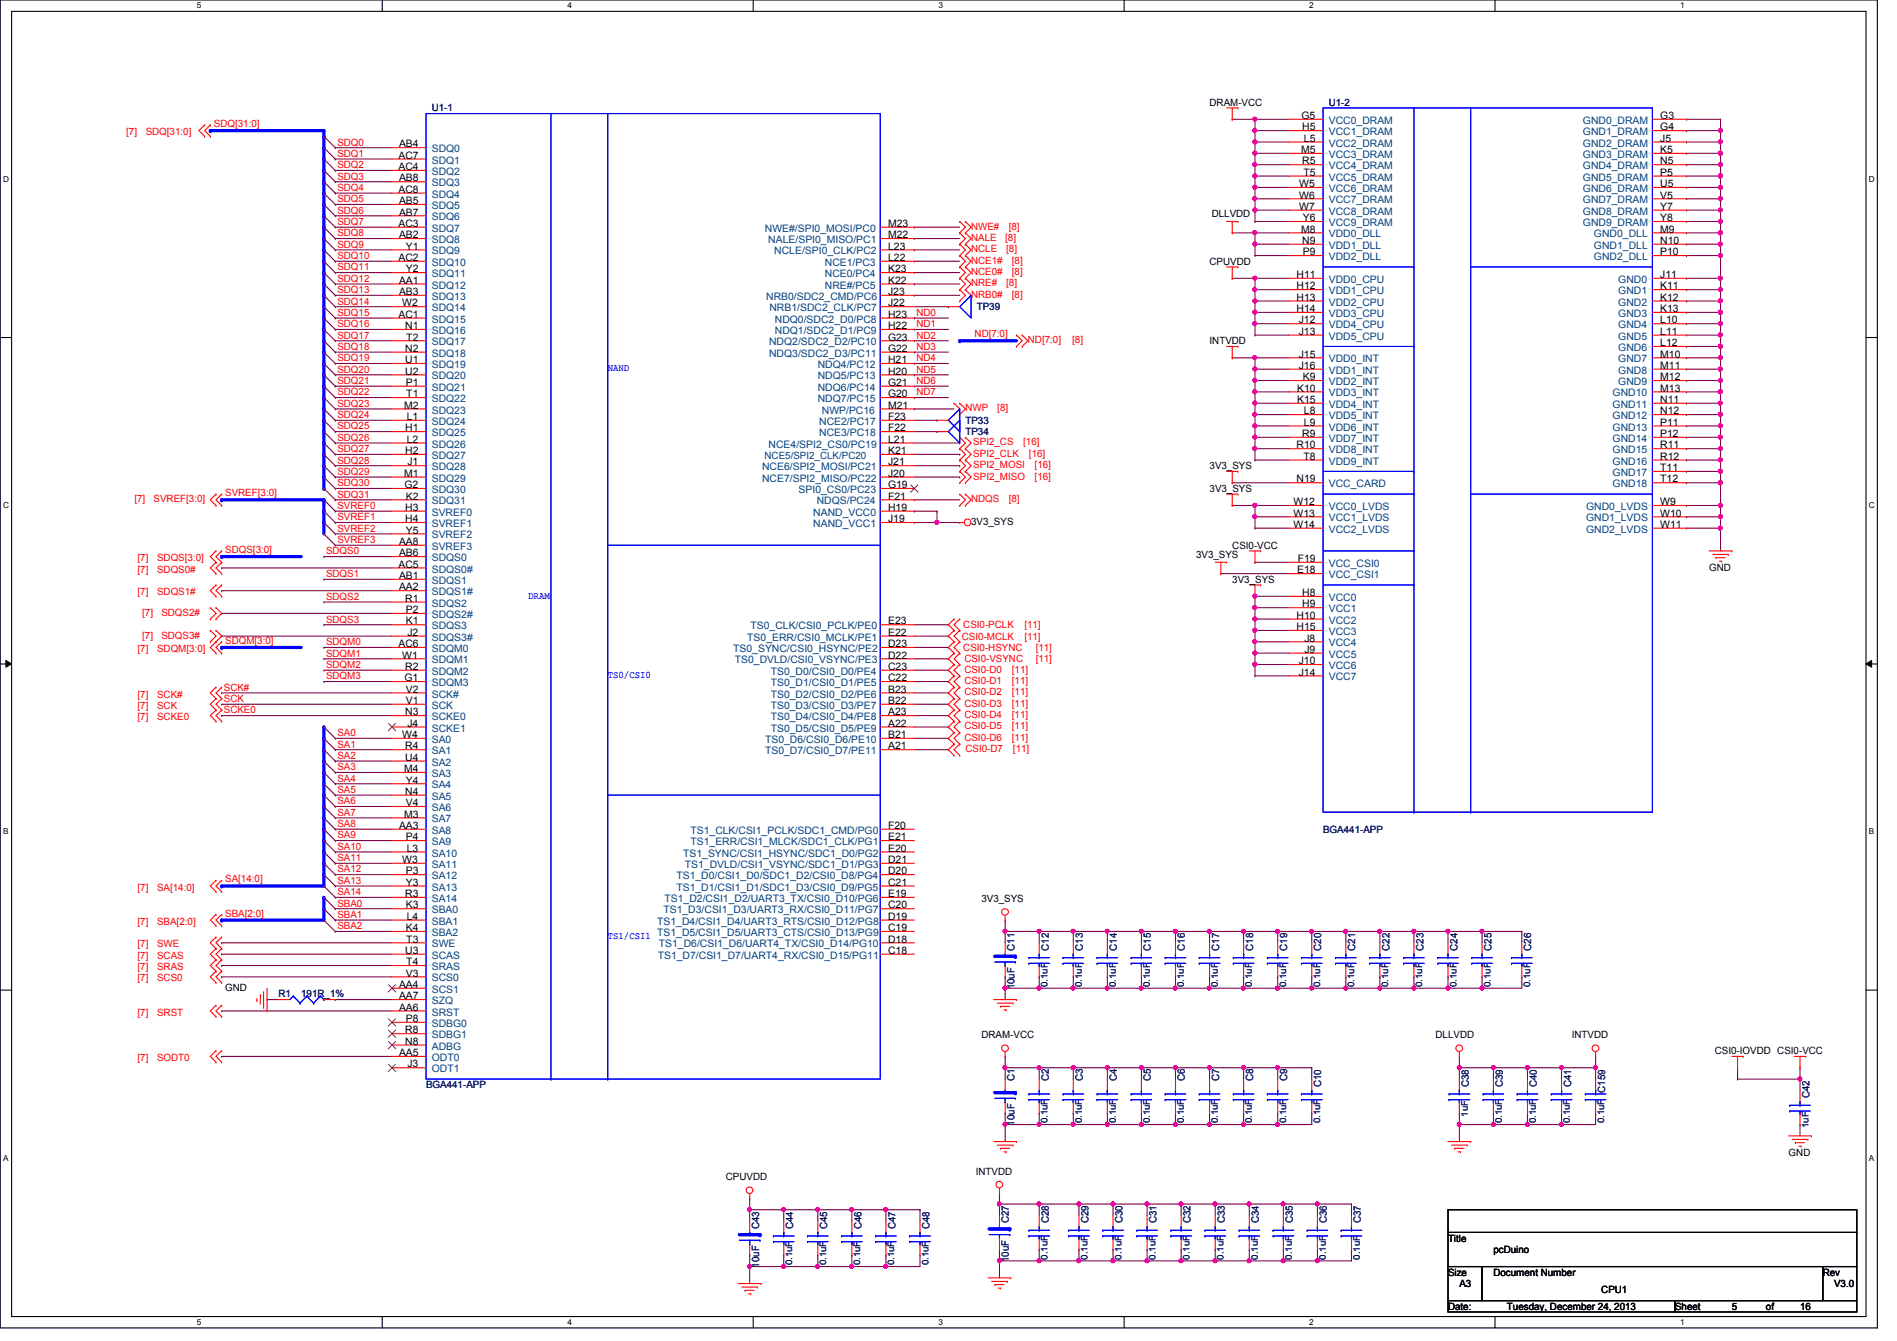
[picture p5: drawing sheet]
<svg xmlns="http://www.w3.org/2000/svg" width="297mm" height="210mm" viewBox="0 0 297 210" stroke-linecap="round" stroke-linejoin="round" font-family="sans-serif">
<defs><g id="words">
<g font-size="1.6" fill="#000080">
<text x="67.6" y="17.4">U1-1</text>
<text x="208.1" y="16.6">U1-2</text>
<text x="152.9" y="48.6">TP39</text>
<text x="151.2" y="68.1">TP34</text>
<text x="151.2" y="66.3">TP33</text>
<text x="207.2" y="130.3">BGA441-APP</text>
<text x="158.9" y="148.8" transform="rotate(-90 158.9 148.8)">C11</text>
<text x="164.2" y="148.8" transform="rotate(-90 164.2 148.8)">C12</text>
<text x="169.5" y="148.8" transform="rotate(-90 169.5 148.8)">C13</text>
<text x="174.9" y="148.8" transform="rotate(-90 174.9 148.8)">C14</text>
<text x="180.2" y="148.8" transform="rotate(-90 180.2 148.8)">C15</text>
<text x="185.5" y="148.8" transform="rotate(-90 185.5 148.8)">C16</text>
<text x="190.9" y="148.8" transform="rotate(-90 190.9 148.8)">C17</text>
<text x="196.2" y="148.8" transform="rotate(-90 196.2 148.8)">C18</text>
<text x="201.5" y="148.8" transform="rotate(-90 201.5 148.8)">C19</text>
<text x="206.9" y="148.8" transform="rotate(-90 206.9 148.8)">C20</text>
<text x="212.2" y="148.8" transform="rotate(-90 212.2 148.8)">C21</text>
<text x="217.5" y="148.8" transform="rotate(-90 217.5 148.8)">C22</text>
<text x="222.9" y="148.8" transform="rotate(-90 222.9 148.8)">C23</text>
<text x="228.2" y="148.8" transform="rotate(-90 228.2 148.8)">C24</text>
<text x="233.5" y="148.8" transform="rotate(-90 233.5 148.8)">C25</text>
<text x="239.8" y="148.8" transform="rotate(-90 239.8 148.8)">C26</text>
<text x="158.9" y="154.9" transform="rotate(-90 158.9 154.9)">10uF</text>
<text x="43.6" y="156.1">R1</text>
<text x="47.2" y="156.1">191R_1%</text>
<text x="66.7" y="170.3">BGA441-APP</text>
<text x="158.9" y="169.2" transform="rotate(-90 158.9 169.2)">C1</text>
<text x="164.2" y="169.2" transform="rotate(-90 164.2 169.2)">C2</text>
<text x="169.5" y="169.2" transform="rotate(-90 169.5 169.2)">C3</text>
<text x="174.9" y="169.2" transform="rotate(-90 174.9 169.2)">C4</text>
<text x="180.2" y="169.2" transform="rotate(-90 180.2 169.2)">C5</text>
<text x="185.5" y="169.2" transform="rotate(-90 185.5 169.2)">C6</text>
<text x="190.9" y="169.2" transform="rotate(-90 190.9 169.2)">C7</text>
<text x="196.2" y="169.2" transform="rotate(-90 196.2 169.2)">C8</text>
<text x="201.5" y="169.2" transform="rotate(-90 201.5 169.2)">C9</text>
<text x="206.9" y="170.1" transform="rotate(-90 206.9 170.1)">C10</text>
<text x="230" y="170.1" transform="rotate(-90 230 170.1)">C38</text>
<text x="235.3" y="170.1" transform="rotate(-90 235.3 170.1)">C39</text>
<text x="240.7" y="170.1" transform="rotate(-90 240.7 170.1)">C40</text>
<text x="246" y="170.1" transform="rotate(-90 246 170.1)">C41</text>
<text x="251.3" y="171" transform="rotate(-90 251.3 171)">C159</text>
<text x="283.3" y="171.9" transform="rotate(-90 283.3 171.9)">C42</text>
<text x="158.9" y="176.2" transform="rotate(-90 158.9 176.2)">10uF</text>
<text x="158" y="191.5" transform="rotate(-90 158 191.5)">C27</text>
<text x="164.2" y="191.5" transform="rotate(-90 164.2 191.5)">C28</text>
<text x="170.4" y="191.5" transform="rotate(-90 170.4 191.5)">C29</text>
<text x="175.8" y="191.5" transform="rotate(-90 175.8 191.5)">C30</text>
<text x="181.1" y="191.5" transform="rotate(-90 181.1 191.5)">C31</text>
<text x="186.4" y="191.5" transform="rotate(-90 186.4 191.5)">C32</text>
<text x="191.8" y="191.5" transform="rotate(-90 191.8 191.5)">C33</text>
<text x="197.1" y="191.5" transform="rotate(-90 197.1 191.5)">C34</text>
<text x="202.4" y="191.5" transform="rotate(-90 202.4 191.5)">C35</text>
<text x="207.8" y="191.5" transform="rotate(-90 207.8 191.5)">C36</text>
<text x="213.1" y="191.5" transform="rotate(-90 213.1 191.5)">C37</text>
<text x="118.9" y="192.4" transform="rotate(-90 118.9 192.4)">C43</text>
<text x="124.2" y="192.4" transform="rotate(-90 124.2 192.4)">C44</text>
<text x="129.5" y="192.4" transform="rotate(-90 129.5 192.4)">C45</text>
<text x="134.9" y="192.4" transform="rotate(-90 134.9 192.4)">C46</text>
<text x="140.2" y="192.4" transform="rotate(-90 140.2 192.4)">C47</text>
<text x="145.5" y="192.4" transform="rotate(-90 145.5 192.4)">C48</text>
<text x="158" y="197.5" transform="rotate(-90 158 197.5)">10uF</text>
<text x="118.9" y="198.4" transform="rotate(-90 118.9 198.4)">10uF</text>
</g>
<g font-size="1.6">
<text x="189.4" y="16.6">DRAM-VCC</text>
<text x="62.5" y="23.1">AB4</text>
<text x="203.7" y="24">M5</text>
<text x="203.8" y="18.6">G5</text>
<text x="203.9" y="20.4">H5</text>
<text x="204.2" y="22.2">L5</text>
<text x="260" y="18.6">G3</text>
<text x="260" y="20.4">G4</text>
<text x="260" y="22.2">J5</text>
<text x="260" y="24">K5</text>
<text x="62.4" y="24.8">AC7</text>
<text x="62.4" y="26.6">AC4</text>
<text x="62.5" y="28.4">AB8</text>
<text x="203.5" y="29.3">W5</text>
<text x="203.9" y="25.7">R5</text>
<text x="204.1" y="27.5">T5</text>
<text x="260" y="25.7">N5</text>
<text x="260" y="27.5">P5</text>
<text x="260" y="29.3">U5</text>
<text x="62.4" y="30.2">AC8</text>
<text x="62.4" y="35.5">AC3</text>
<text x="62.5" y="32">AB5</text>
<text x="62.5" y="33.7">AB7</text>
<text x="139.1" y="35.5">M23</text>
<text x="189.7" y="34">DLLVDD</text>
<text x="203.5" y="31.1">W6</text>
<text x="203.5" y="32.9">W7</text>
<text x="204" y="34.6">Y6</text>
<text x="260" y="31.1">V5</text>
<text x="260" y="32.9">Y7</text>
<text x="260" y="34.6">Y8</text>
<text x="62.4" y="40.9">AC2</text>
<text x="62.5" y="37.3">AB2</text>
<text x="63.5" y="39.1">Y1</text>
<text x="139.1" y="37.3">M22</text>
<text x="139.1" y="39.1">L23</text>
<text x="139.1" y="40.9">L22</text>
<text x="189.4" y="41.4">CPUVDD</text>
<text x="203.7" y="36.4">M8</text>
<text x="203.9" y="38.2">N9</text>
<text x="204" y="40">P9</text>
<text x="260" y="36.4">M9</text>
<text x="260" y="38.2">N10</text>
<text x="260" y="40">P10</text>
<text x="62.5" y="44.4">AA1</text>
<text x="62.5" y="46.2">AB3</text>
<text x="63" y="48">W2</text>
<text x="63.5" y="42.6">Y2</text>
<text x="139.1" y="42.6">K23</text>
<text x="139.1" y="44.4">K22</text>
<text x="139.1" y="46.2">J23</text>
<text x="139.1" y="48">J22</text>
<text x="203" y="43.5">H11</text>
<text x="203" y="45.3">H12</text>
<text x="203" y="47.1">H13</text>
<text x="260" y="43.5">J11</text>
<text x="260" y="45.3">K11</text>
<text x="260" y="47.1">K12</text>
<text x="62.4" y="49.7">AC1</text>
<text x="63.5" y="51.5">N1</text>
<text x="63.6" y="53.3">T2</text>
<text x="139.1" y="49.7">H23</text>
<text x="139.1" y="51.5">H22</text>
<text x="139.1" y="53.3">G23</text>
<text x="189.4" y="53.9">INTVDD</text>
<text x="203" y="48.9">H14</text>
<text x="203.4" y="50.6">J12</text>
<text x="203.4" y="52.4">J13</text>
<text x="260" y="48.9">K13</text>
<text x="260" y="50.6">L10</text>
<text x="260" y="52.4">L11</text>
<text x="63.5" y="55.1">N2</text>
<text x="63.5" y="56.9">U1</text>
<text x="63.5" y="58.6">U2</text>
<text x="139.1" y="55.1">G22</text>
<text x="139.1" y="56.9">H21</text>
<text x="139.1" y="58.6">H20</text>
<text x="203.4" y="56">J15</text>
<text x="203.4" y="57.7">J16</text>
<text x="204" y="59.5">K9</text>
<text x="260" y="54.2">L12</text>
<text x="260" y="56">M10</text>
<text x="260" y="57.7">M11</text>
<text x="260" y="59.5">M12</text>
<text x="63.3" y="64">M2</text>
<text x="63.5" y="60.4">P1</text>
<text x="63.6" y="62.2">T1</text>
<text x="63.7" y="65.7">L1</text>
<text x="139.1" y="60.4">G21</text>
<text x="139.1" y="62.2">G20</text>
<text x="139.1" y="64">M21</text>
<text x="139.1" y="65.7">F23</text>
<text x="203.1" y="61.3">K10</text>
<text x="203.1" y="63.1">K15</text>
<text x="204.2" y="64.9">L8</text>
<text x="260" y="61.3">M13</text>
<text x="260" y="63.1">N11</text>
<text x="260" y="64.9">N12</text>
<text x="63.5" y="67.5">H1</text>
<text x="63.5" y="71.1">H2</text>
<text x="63.7" y="69.3">L2</text>
<text x="139.1" y="67.5">F22</text>
<text x="139.1" y="69.3">L21</text>
<text x="139.1" y="71.1">K21</text>
<text x="203" y="70.2">R10</text>
<text x="203.9" y="68.4">R9</text>
<text x="204.1" y="72">T8</text>
<text x="204.2" y="66.6">L9</text>
<text x="260" y="66.6">P11</text>
<text x="260" y="68.4">P12</text>
<text x="260" y="70.2">R11</text>
<text x="260" y="72">R12</text>
<text x="63.3" y="74.6">M1</text>
<text x="63.3" y="76.4">G2</text>
<text x="63.8" y="72.9">J1</text>
<text x="139.1" y="72.9">J21</text>
<text x="139.1" y="74.6">J20</text>
<text x="139.1" y="76.4">G19</text>
<text x="189.4" y="73.4">3V3_SYS</text>
<text x="189.4" y="77">3V3_SYS</text>
<text x="203" y="75.5">N19</text>
<text x="260" y="73.7">T11</text>
<text x="260" y="75.5">T12</text>
<text x="63.5" y="80">H3</text>
<text x="63.5" y="81.7">H4</text>
<text x="63.5" y="78.2">K2</text>
<text x="63.5" y="83.5">Y5</text>
<text x="139.1" y="78.2">F21</text>
<text x="139.1" y="80">H19</text>
<text x="139.1" y="81.7">J19</text>
<text x="152.1" y="82.2">3V3_SYS</text>
<text x="202.6" y="79.1">W12</text>
<text x="202.6" y="80.9">W13</text>
<text x="202.6" y="82.6">W14</text>
<text x="260" y="79.1">W9</text>
<text x="260" y="80.9">W10</text>
<text x="260" y="82.6">W11</text>
<text x="62.4" y="88.9">AC5</text>
<text x="62.5" y="85.3">AA8</text>
<text x="62.5" y="87.1">AB6</text>
<text x="187.3" y="87.3">3V3_SYS</text>
<text x="193" y="85.9">CSI0-VCC</text>
<text x="203.1" y="89.7">E18</text>
<text x="203.2" y="88">F19</text>
<text x="267.6" y="89.5">GND</text>
<text x="62.5" y="90.6">AB1</text>
<text x="62.5" y="92.4">AA2</text>
<text x="63.5" y="94.2">R1</text>
<text x="63.5" y="96">P2</text>
<text x="193" y="91.2">3V3_SYS</text>
<text x="203.9" y="93.3">H8</text>
<text x="203.9" y="95.1">H9</text>
<text x="62.4" y="101.3">AC6</text>
<text x="63.5" y="97.7">K1</text>
<text x="63.8" y="99.5">J2</text>
<text x="139.1" y="97.7">E23</text>
<text x="139.1" y="99.5">E22</text>
<text x="139.1" y="101.3">D23</text>
<text x="203" y="96.9">H10</text>
<text x="203" y="98.6">H15</text>
<text x="204.3" y="100.4">J8</text>
<text x="63" y="103.1">W1</text>
<text x="63.3" y="106.6">G1</text>
<text x="63.5" y="104.9">R2</text>
<text x="139.1" y="103.1">D22</text>
<text x="139.1" y="104.9">C23</text>
<text x="139.1" y="106.6">C22</text>
<text x="203.4" y="104">J10</text>
<text x="203.4" y="105.7">J14</text>
<text x="204.3" y="102.2">J9</text>
<text x="63.5" y="112">N3</text>
<text x="63.5" y="108.4">V2</text>
<text x="63.5" y="110.2">V1</text>
<text x="63.8" y="113.7">J4</text>
<text x="139.1" y="108.4">B23</text>
<text x="139.1" y="110.2">B22</text>
<text x="139.1" y="112">A23</text>
<text x="139.1" y="113.7">A22</text>
<text x="63" y="115.5">W4</text>
<text x="63.5" y="117.3">R4</text>
<text x="63.5" y="119.1">U4</text>
<text x="139.1" y="115.5">B21</text>
<text x="139.1" y="117.3">A21</text>
<text x="63.3" y="120.9">M4</text>
<text x="63.5" y="124.4">N4</text>
<text x="63.5" y="122.6">Y4</text>
<text x="62.5" y="129.8">AA3</text>
<text x="63.3" y="128">M3</text>
<text x="63.5" y="126.2">V4</text>
<text x="63.5" y="131.5">P4</text>
<text x="139.1" y="129.8">F20</text>
<text x="139.1" y="131.5">E21</text>
<text x="63" y="135.1">W3</text>
<text x="63.5" y="136.9">P3</text>
<text x="63.7" y="133.3">L3</text>
<text x="139.1" y="133.3">E20</text>
<text x="139.1" y="135.1">D21</text>
<text x="139.1" y="136.9">D20</text>
<text x="63.5" y="140.4">R3</text>
<text x="63.5" y="138.6">Y3</text>
<text x="63.5" y="142.2">K3</text>
<text x="63.7" y="144">L4</text>
<text x="139.1" y="138.6">C21</text>
<text x="139.1" y="140.4">E19</text>
<text x="139.1" y="142.2">C20</text>
<text x="139.1" y="144">D19</text>
<text x="153.7" y="141.2">3V3_SYS</text>
<text x="63.5" y="149.3">U3</text>
<text x="63.5" y="145.8">K4</text>
<text x="63.6" y="147.5">T3</text>
<text x="139.1" y="145.8">C19</text>
<text x="139.1" y="147.5">D18</text>
<text x="139.1" y="149.3">C18</text>
<text x="35.3" y="155.1">GND</text>
<text x="62.5" y="154.6">AA4</text>
<text x="63.5" y="152.9">V3</text>
<text x="63.6" y="151.1">T4</text>
<text x="62.5" y="156.4">AA7</text>
<text x="62.5" y="158.2">AA6</text>
<text x="63.5" y="161.8">R8</text>
<text x="63.5" y="160">P8</text>
<text x="62.5" y="165.3">AA5</text>
<text x="63.5" y="163.5">N8</text>
<text x="63.8" y="167.1">J3</text>
<text x="153.7" y="162.5">DRAM-VCC</text>
<text x="224.8" y="162.5">DLLVDD</text>
<text x="246.1" y="162.5">INTVDD</text>
<text x="268.5" y="165">CSI0-IOVDD CSI0-VCC</text>
<text x="113.7" y="184.7">CPUVDD</text>
<text x="152.8" y="183.9">INTVDD</text>
<text x="280.1" y="181">GND</text>
<text x="226.7" y="194.4">Title</text>
<text x="233.8" y="196.1">pcDuino</text>
<text x="226.7" y="199.7">Size</text>
<text x="228.5" y="201.5">A3</text>
<text x="233.8" y="199.7">Document Number</text>
<text x="250.7" y="202.4">CPU1</text>
<text x="285.4" y="199.7">Rev</text>
<text x="287.2" y="201.5">V3.0</text>
<text x="226.7" y="205">Date:</text>
<text x="236" y="205">Tuesday, December 24, 2013</text>
<text x="262.3" y="205">Sheet</text>
<text x="271.2" y="205">5</text>
<text x="276.5" y="205">of</text>
<text x="281.9" y="205">16</text>
</g>
<g font-size="1.6" fill="#f00">
<text x="19.8" y="21.2">[7]</text>
<text x="22.8" y="21.2">SDQ[31:0]</text>
<text x="33.5" y="19.9">SDQ[31:0]</text>
<text x="52.8" y="22.8">SDQ0</text>
<text x="52.8" y="24.6">SDQ1</text>
<text x="52.8" y="26.3">SDQ2</text>
<text x="52.8" y="28.1">SDQ3</text>
<text x="52.8" y="29.9">SDQ4</text>
<text x="52.8" y="31.7">SDQ5</text>
<text x="52.8" y="33.4">SDQ6</text>
<text x="52.8" y="35.2">SDQ7</text>
<text x="152.1" y="35.9">NWE#</text>
<text x="157.9" y="35.9">[8]</text>
<text x="52.8" y="38.8">SDQ9</text>
<text x="52.8" y="40.6">SDQ10</text>
<text x="52.8" y="37">SDQ8</text>
<text x="152.1" y="41.3">NCE1#</text>
<text x="152.1" y="37.7">NALE</text>
<text x="152.1" y="39.5">NCLE</text>
<text x="157.4" y="37.7">[8]</text>
<text x="157.6" y="39.5">[8]</text>
<text x="158.4" y="41.3">[8]</text>
<text x="52.8" y="42.3">SDQ11</text>
<text x="52.8" y="44.1">SDQ12</text>
<text x="52.8" y="45.9">SDQ13</text>
<text x="52.8" y="47.7">SDQ14</text>
<text x="152.1" y="43.1">NCE0#</text>
<text x="152.1" y="44.8">NRE#</text>
<text x="152.1" y="46.6">NRB0#</text>
<text x="157.6" y="44.8">[8]</text>
<text x="158.4" y="43.1">[8]</text>
<text x="158.4" y="46.6">[8]</text>
<text x="52.8" y="49.4">SDQ15</text>
<text x="52.8" y="51.2">SDQ16</text>
<text x="52.8" y="53">SDQ17</text>
<text x="143.5" y="49.4">ND0</text>
<text x="143.5" y="51.2">ND1</text>
<text x="143.5" y="53">ND2</text>
<text x="152.6" y="52.8">ND[7:0]</text>
<text x="160.9" y="53.7">ND[7:0]</text>
<text x="167.9" y="53.7">[8]</text>
<text x="52.8" y="54.8">SDQ18</text>
<text x="52.8" y="56.6">SDQ19</text>
<text x="52.8" y="58.3">SDQ20</text>
<text x="143.5" y="54.8">ND3</text>
<text x="143.5" y="56.6">ND4</text>
<text x="143.5" y="58.3">ND5</text>
<text x="52.8" y="60.1">SDQ21</text>
<text x="52.8" y="61.9">SDQ22</text>
<text x="52.8" y="63.7">SDQ23</text>
<text x="52.8" y="65.4">SDQ24</text>
<text x="143.5" y="60.1">ND6</text>
<text x="143.5" y="61.9">ND7</text>
<text x="151.2" y="64.4">NWP</text>
<text x="156.2" y="64.4">[8]</text>
<text x="52.8" y="67.2">SDQ25</text>
<text x="52.8" y="69">SDQ26</text>
<text x="52.8" y="70.8">SDQ27</text>
<text x="152.4" y="71.5">SPI2_CLK</text>
<text x="152.4" y="69.7">SPI2_CS</text>
<text x="160.2" y="69.7">[16]</text>
<text x="161.1" y="71.5">[16]</text>
<text x="35.3" y="77.7">SVREF[3:0]</text>
<text x="52.8" y="72.6">SDQ28</text>
<text x="52.8" y="74.3">SDQ29</text>
<text x="52.8" y="76.1">SDQ30</text>
<text x="52.8" y="77.9">SDQ31</text>
<text x="152.4" y="73.3">SPI2_MOSI</text>
<text x="152.4" y="75.1">SPI2_MISO</text>
<text x="162" y="73.3">[16]</text>
<text x="162" y="75.1">[16]</text>
<text x="21" y="78.6">[7]</text>
<text x="24" y="78.6">SVREF[3:0]</text>
<text x="52.8" y="79.7">SVREF0</text>
<text x="52.8" y="81.4">SVREF1</text>
<text x="52.8" y="83.2">SVREF2</text>
<text x="152.1" y="78.6">NDQS</text>
<text x="157.9" y="78.6">[8]</text>
<text x="21.5" y="89.6">[7]</text>
<text x="21.5" y="87.8">[7]</text>
<text x="24.6" y="89.6">SDQS0#</text>
<text x="24.6" y="87.8">SDQS[3:0]</text>
<text x="35.3" y="86.6">SDQS[3:0]</text>
<text x="51.1" y="86.8">SDQS0</text>
<text x="52.8" y="85">SVREF3</text>
<text x="21.5" y="93.2">[7]</text>
<text x="24.6" y="93.2">SDQS1#</text>
<text x="51.1" y="90.3">SDQS1</text>
<text x="51.1" y="93.9">SDQS2</text>
<text x="22.3" y="96.4">[7]</text>
<text x="22.3" y="99.9">[7]</text>
<text x="25.3" y="96.4">SDQS2#</text>
<text x="25.3" y="99.9">SDQS3#</text>
<text x="35.3" y="100.8">SDQM[3:0]</text>
<text x="51.1" y="101">SDQM0</text>
<text x="51.1" y="97.5">SDQS3</text>
<text x="150.6" y="100.1">CSI0-MCLK</text>
<text x="150.8" y="101.9">CSI0-HSYNC</text>
<text x="150.8" y="98.3">CSI0-PCLK</text>
<text x="160.4" y="100.1">[11]</text>
<text x="160.4" y="98.3">[11]</text>
<text x="162.2" y="101.9">[11]</text>
<text x="21.5" y="102.1">[7]</text>
<text x="24.6" y="102.1">SDQM[3:0]</text>
<text x="51.1" y="102.8">SDQM1</text>
<text x="51.1" y="104.6">SDQM2</text>
<text x="51.1" y="106.3">SDQM3</text>
<text x="151" y="105.3">CSI0-D0</text>
<text x="151" y="107.1">CSI0-D1</text>
<text x="151" y="103.7">CSI0-VSYNC</text>
<text x="158.4" y="105.3">[11]</text>
<text x="158.4" y="107.1">[11]</text>
<text x="162.2" y="103.7">[11]</text>
<text x="21.5" y="112.7">[7]</text>
<text x="21.5" y="111">[7]</text>
<text x="21.5" y="109.2">[7]</text>
<text x="24.6" y="112.7">SCKE0</text>
<text x="24.6" y="111">SCK</text>
<text x="24.6" y="109.2">SCK#</text>
<text x="35" y="108.1">SCK#</text>
<text x="35" y="109.9">SCK</text>
<text x="35" y="111.7">SCKE0</text>
<text x="151" y="108.8">CSI0-D2</text>
<text x="151" y="112.4">CSI0-D4</text>
<text x="151" y="110.6">CSI0-D3</text>
<text x="158.4" y="108.8">[11]</text>
<text x="158.4" y="112.4">[11]</text>
<text x="158.4" y="110.6">[11]</text>
<text x="52.8" y="115.2">SA0</text>
<text x="52.8" y="117">SA1</text>
<text x="52.8" y="118.8">SA2</text>
<text x="151" y="114.2">CSI0-D5</text>
<text x="151" y="116">CSI0-D6</text>
<text x="151.2" y="117.7">CSI0-D7</text>
<text x="158.4" y="114.2">[11]</text>
<text x="158.4" y="116">[11]</text>
<text x="158.6" y="117.7">[11]</text>
<text x="52.8" y="120.6">SA3</text>
<text x="52.8" y="122.3">SA4</text>
<text x="52.8" y="124.1">SA5</text>
<text x="52.8" y="125.9">SA6</text>
<text x="52.8" y="127.7">SA7</text>
<text x="52.8" y="129.5">SA8</text>
<text x="52.8" y="131.2">SA9</text>
<text x="52.8" y="133">SA10</text>
<text x="52.8" y="134.8">SA11</text>
<text x="52.8" y="136.6">SA12</text>
<text x="21.5" y="139.4">[7]</text>
<text x="24.6" y="139.4">SA[14:0]</text>
<text x="35.3" y="138.1">SA[14:0]</text>
<text x="35.3" y="143.5">SBA[2:0]</text>
<text x="52.8" y="138.3">SA13</text>
<text x="52.8" y="140.1">SA14</text>
<text x="52.8" y="141.9">SBA0</text>
<text x="52.8" y="143.7">SBA1</text>
<text x="21.5" y="144.7">[7]</text>
<text x="21.5" y="148.3">[7]</text>
<text x="24.6" y="144.7">SBA[2:0]</text>
<text x="24.6" y="148.3">SWE</text>
<text x="52.8" y="145.5">SBA2</text>
<text x="21.5" y="153.6">[7]</text>
<text x="21.5" y="150.1">[7]</text>
<text x="21.5" y="151.8">[7]</text>
<text x="24.6" y="153.6">SCS0</text>
<text x="24.6" y="150.1">SCAS</text>
<text x="24.6" y="151.8">SRAS</text>
<text x="21.5" y="159">[7]</text>
<text x="24.6" y="159">SRST</text>
<text x="21.5" y="166.1">[7]</text>
<text x="24.6" y="166.1">SODT0</text>
</g>
<g font-size="1.6" fill="#004080">
<text x="67.6" y="23.8">SDQ0</text>
<text x="208.1" y="19.4">VCC0_DRAM</text>
<text x="208.1" y="21.2">VCC1_DRAM</text>
<text x="208.1" y="22.9">VCC2_DRAM</text>
<text x="247.9" y="19.4">GND0_DRAM</text>
<text x="247.9" y="21.2">GND1_DRAM</text>
<text x="247.9" y="22.9">GND2_DRAM</text>
<text x="67.6" y="25.6">SDQ1</text>
<text x="67.6" y="27.4">SDQ2</text>
<text x="67.6" y="29.2">SDQ3</text>
<text x="208.1" y="24.7">VCC3_DRAM</text>
<text x="208.1" y="26.5">VCC4_DRAM</text>
<text x="208.1" y="28.3">VCC5_DRAM</text>
<text x="247.9" y="24.7">GND3_DRAM</text>
<text x="247.9" y="26.5">GND4_DRAM</text>
<text x="247.9" y="28.3">GND5_DRAM</text>
<text x="67.6" y="30.9">SDQ4</text>
<text x="67.6" y="32.7">SDQ5</text>
<text x="67.6" y="34.5">SDQ6</text>
<text x="208.1" y="30.1">VCC6_DRAM</text>
<text x="208.1" y="31.8">VCC7_DRAM</text>
<text x="208.1" y="33.6">VCC8_DRAM</text>
<text x="208.1" y="35.4">VCC9_DRAM</text>
<text x="247.9" y="30.1">GND6_DRAM</text>
<text x="247.9" y="31.8">GND7_DRAM</text>
<text x="247.9" y="33.6">GND8_DRAM</text>
<text x="247.9" y="35.4">GND9_DRAM</text>
<text x="67.6" y="36.3">SDQ7</text>
<text x="67.6" y="38.1">SDQ8</text>
<text x="67.6" y="39.8">SDQ9</text>
<text x="67.6" y="41.6">SDQ10</text>
<text x="119.8" y="36.3">NWE#/SPI0_MOSI/PC0</text>
<text x="120.3" y="38.1">NALE/SPI0_MISO/PC1</text>
<text x="121.2" y="39.8">NCLE/SPI0_CLK/PC2</text>
<text x="129.2" y="41.6">NCE1/PC3</text>
<text x="208.1" y="37.2">VDD0_DLL</text>
<text x="208.1" y="38.9">VDD1_DLL</text>
<text x="208.1" y="40.7">VDD2_DLL</text>
<text x="249.6" y="37.2">GND0_DLL</text>
<text x="249.6" y="38.9">GND1_DLL</text>
<text x="249.6" y="40.7">GND2_DLL</text>
<text x="67.6" y="43.4">SDQ11</text>
<text x="67.6" y="45.2">SDQ12</text>
<text x="67.6" y="46.9">SDQ13</text>
<text x="120" y="46.9">NRB0/SDC2_CMD/PC6</text>
<text x="129.2" y="43.4">NCE0/PC4</text>
<text x="129.2" y="45.2">NRE#/PC5</text>
<text x="208.1" y="44.3">VDD0_CPU</text>
<text x="208.1" y="46.1">VDD1_CPU</text>
<text x="208.1" y="47.8">VDD2_CPU</text>
<text x="253.4" y="44.3">GND0</text>
<text x="253.4" y="46.1">GND1</text>
<text x="253.4" y="47.8">GND2</text>
<text x="67.6" y="48.7">SDQ14</text>
<text x="67.6" y="50.5">SDQ15</text>
<text x="67.6" y="52.3">SDQ16</text>
<text x="120.5" y="48.7">NRB1/SDC2_CLK/PC7</text>
<text x="121.3" y="50.5">NDQ0/SDC2_D0/PC8</text>
<text x="121.3" y="52.3">NDQ1/SDC2_D1/PC9</text>
<text x="208.1" y="49.6">VDD3_CPU</text>
<text x="208.1" y="51.4">VDD4_CPU</text>
<text x="208.1" y="53.2">VDD5_CPU</text>
<text x="253.4" y="49.6">GND3</text>
<text x="253.4" y="51.4">GND4</text>
<text x="253.4" y="53.2">GND5</text>
<text x="67.6" y="54.1">SDQ17</text>
<text x="67.6" y="55.8">SDQ18</text>
<text x="67.6" y="57.6">SDQ19</text>
<text x="67.6" y="59.4">SDQ20</text>
<text x="120.4" y="54.1">NDQ2/SDC2_D2/PC10</text>
<text x="120.4" y="55.8">NDQ3/SDC2_D3/PC11</text>
<text x="128.1" y="57.6">NDQ4/PC12</text>
<text x="128.1" y="59.4">NDQ5/PC13</text>
<text x="208.1" y="56.7">VDD0_INT</text>
<text x="208.1" y="58.5">VDD1_INT</text>
<text x="253.4" y="54.9">GND6</text>
<text x="253.4" y="56.7">GND7</text>
<text x="253.4" y="58.5">GND8</text>
<text x="67.6" y="61.2">SDQ21</text>
<text x="67.6" y="62.9">SDQ22</text>
<text x="67.6" y="64.7">SDQ23</text>
<text x="128.1" y="61.2">NDQ6/PC14</text>
<text x="128.1" y="62.9">NDQ7/PC15</text>
<text x="128.7" y="64.7">NWP/PC16</text>
<text x="208.1" y="60.3">VDD2_INT</text>
<text x="208.1" y="62.1">VDD3_INT</text>
<text x="208.1" y="63.8">VDD4_INT</text>
<text x="208.1" y="65.6">VDD5_INT</text>
<text x="252.5" y="62.1">GND10</text>
<text x="252.5" y="63.8">GND11</text>
<text x="252.5" y="65.6">GND12</text>
<text x="253.4" y="60.3">GND9</text>
<text x="67.6" y="66.5">SDQ24</text>
<text x="67.6" y="68.3">SDQ25</text>
<text x="67.6" y="70.1">SDQ26</text>
<text x="67.6" y="71.8">SDQ27</text>
<text x="119.7" y="71.8">NCE5/SPI2_CLK/PC20</text>
<text x="120.4" y="70.1">NCE4/SPI2_CS0/PC19</text>
<text x="128.3" y="66.5">NCE2/PC17</text>
<text x="128.3" y="68.3">NCE3/PC18</text>
<text x="208.1" y="67.4">VDD6_INT</text>
<text x="208.1" y="69.2">VDD7_INT</text>
<text x="208.1" y="71">VDD8_INT</text>
<text x="252.5" y="67.4">GND13</text>
<text x="252.5" y="69.2">GND14</text>
<text x="252.5" y="71">GND15</text>
<text x="67.6" y="73.6">SDQ28</text>
<text x="67.6" y="75.4">SDQ29</text>
<text x="67.6" y="77.2">SDQ30</text>
<text x="119.3" y="73.6">NCE6/SPI2_MOSI/PC21</text>
<text x="119.3" y="75.4">NCE7/SPI2_MISO/PC22</text>
<text x="125" y="77.2">SPI0_CS0/PC23</text>
<text x="208.1" y="72.7">VDD9_INT</text>
<text x="208.1" y="76.3">VCC_CARD</text>
<text x="252.5" y="72.7">GND16</text>
<text x="252.5" y="74.5">GND17</text>
<text x="252.5" y="76.3">GND18</text>
<text x="67.6" y="79">SDQ31</text>
<text x="67.6" y="80.7">SVREF0</text>
<text x="67.6" y="82.5">SVREF1</text>
<text x="127.3" y="80.7">NAND_VCC0</text>
<text x="127.3" y="82.5">NAND_VCC1</text>
<text x="127.9" y="79">NDQS/PC24</text>
<text x="208.1" y="79.8">VCC0_LVDS</text>
<text x="208.1" y="81.6">VCC1_LVDS</text>
<text x="208.1" y="83.4">VCC2_LVDS</text>
<text x="248.4" y="79.8">GND0_LVDS</text>
<text x="248.4" y="81.6">GND1_LVDS</text>
<text x="248.4" y="83.4">GND2_LVDS</text>
<text x="67.6" y="84.3">SVREF2</text>
<text x="67.6" y="86.1">SVREF3</text>
<text x="67.6" y="87.8">SDQS0</text>
<text x="67.6" y="89.6">SDQS0#</text>
<text x="208.1" y="88.7">VCC_CSI0</text>
<text x="67.6" y="91.4">SDQS1</text>
<text x="67.6" y="93.2">SDQS1#</text>
<text x="67.6" y="95">SDQS2</text>
<text x="208.1" y="90.5">VCC_CSI1</text>
<text x="208.1" y="94.1">VCC0</text>
<text x="208.1" y="95.8">VCC1</text>
<text x="67.6" y="96.7">SDQS2#</text>
<text x="67.6" y="98.5">SDQS3</text>
<text x="67.6" y="100.3">SDQS3#</text>
<text x="117" y="100.3">TS0_ERR/CSI0_MCLK/PE1</text>
<text x="117.5" y="98.5">TS0_CLK/CSI0_PCLK/PE0</text>
<text x="208.1" y="97.6">VCC2</text>
<text x="208.1" y="99.4">VCC3</text>
<text x="208.1" y="101.2">VCC4</text>
<text x="67.6" y="102.1">SDQM0</text>
<text x="67.6" y="103.8">SDQM1</text>
<text x="67.6" y="105.6">SDQM2</text>
<text x="67.6" y="107.4">SDQM3</text>
<text x="114.8" y="102.1">TS0_SYNC/CSI0_HSYNC/PE2</text>
<text x="115.1" y="103.8">TS0_DVLD/CSI0_VSYNC/PE3</text>
<text x="120.7" y="105.6">TS0_D0/CSI0_D0/PE4</text>
<text x="120.7" y="107.4">TS0_D1/CSI0_D1/PE5</text>
<text x="208.1" y="103">VCC5</text>
<text x="208.1" y="104.7">VCC6</text>
<text x="208.1" y="106.5">VCC7</text>
<text x="67.6" y="109.2">SCK#</text>
<text x="67.6" y="111">SCK</text>
<text x="67.6" y="112.7">SCKE0</text>
<text x="120.7" y="109.2">TS0_D2/CSI0_D2/PE6</text>
<text x="120.7" y="111">TS0_D3/CSI0_D3/PE7</text>
<text x="120.7" y="112.7">TS0_D4/CSI0_D4/PE8</text>
<text x="67.6" y="114.5">SCKE1</text>
<text x="67.6" y="116.3">SA0</text>
<text x="67.6" y="118.1">SA1</text>
<text x="67.6" y="119.8">SA2</text>
<text x="119.8" y="116.3">TS0_D6/CSI0_D6/PE10</text>
<text x="119.8" y="118.1">TS0_D7/CSI0_D7/PE11</text>
<text x="120.7" y="114.5">TS0_D5/CSI0_D5/PE9</text>
<text x="67.6" y="121.6">SA3</text>
<text x="67.6" y="123.4">SA4</text>
<text x="67.6" y="125.2">SA5</text>
<text x="67.6" y="127">SA6</text>
<text x="67.6" y="128.7">SA7</text>
<text x="67.6" y="130.5">SA8</text>
<text x="108.1" y="130.5">TS1_CLK/CSI1_PCLK/SDC1_CMD/PG0</text>
<text x="67.6" y="132.3">SA9</text>
<text x="67.6" y="134.1">SA10</text>
<text x="67.6" y="135.8">SA11</text>
<text x="67.6" y="137.6">SA12</text>
<text x="105.9" y="137.6">TS1_D0/CSI1_D0/SDC1_D2/CSI0_D8/PG4</text>
<text x="107" y="134.1">TS1_SYNC/CSI1_HSYNC/SDC1_D0/PG2</text>
<text x="107.2" y="135.8">TS1_DVLD/CSI1_VSYNC/SDC1_D1/PG3</text>
<text x="108.1" y="132.3">TS1_ERR/CSI1_MLCK/SDC1_CLK/PG1</text>
<text x="67.6" y="139.4">SA13</text>
<text x="67.6" y="141.2">SA14</text>
<text x="67.6" y="143">SBA0</text>
<text x="103.9" y="143">TS1_D3/CSI1_D3/UART3_RX/CSI0_D11/PG7</text>
<text x="104.1" y="141.2">TS1_D2/CSI1_D2/UART3_TX/CSI0_D10/PG6</text>
<text x="105.9" y="139.4">TS1_D1/CSI1_D1/SDC1_D3/CSI0_D9/PG5</text>
<text x="67.6" y="144.7">SBA1</text>
<text x="67.6" y="146.5">SBA2</text>
<text x="67.6" y="148.3">SWE</text>
<text x="102.9" y="144.7">TS1_D4/CSI1_D4/UART3_RTS/CSI0_D12/PG8</text>
<text x="102.9" y="146.5">TS1_D5/CSI1_D5/UART3_CTS/CSI0_D13/PG9</text>
<text x="103.2" y="148.3">TS1_D6/CSI1_D6/UART4_TX/CSI0_D14/PG10</text>
<text x="67.6" y="150.1">SCAS</text>
<text x="67.6" y="151.8">SRAS</text>
<text x="67.6" y="153.6">SCS0</text>
<text x="67.6" y="155.4">SCS1</text>
<text x="103" y="150.1">TS1_D7/CSI1_D7/UART4_RX/CSI0_D15/PG11</text>
<text x="67.6" y="157.2">SZQ</text>
<text x="67.6" y="159">SRST</text>
<text x="67.6" y="160.7">SDBG0</text>
<text x="67.6" y="162.5">SDBG1</text>
<text x="67.6" y="164.3">ADBG</text>
<text x="67.6" y="166.1">ODT0</text>
<text x="67.6" y="167.9">ODT1</text>
</g>
<g font-size="1.6" fill="#00f">
<text x="95.2" y="58.1">NAND</text>
<text x="82.7" y="93.7">DRAM</text>
<text x="95.2" y="106.1">TS0/CSI0</text>
<text x="95.2" y="147">TS1/CSI1</text>
</g>
<g font-size="1.4" fill="#000080">
<text x="164" y="154.5" transform="rotate(-90 164 154.5)">0.1uF</text>
<text x="169.4" y="154.5" transform="rotate(-90 169.4 154.5)">0.1uF</text>
<text x="174.7" y="154.5" transform="rotate(-90 174.7 154.5)">0.1uF</text>
<text x="180" y="154.5" transform="rotate(-90 180 154.5)">0.1uF</text>
<text x="185.4" y="154.5" transform="rotate(-90 185.4 154.5)">0.1uF</text>
<text x="190.7" y="154.5" transform="rotate(-90 190.7 154.5)">0.1uF</text>
<text x="196" y="154.5" transform="rotate(-90 196 154.5)">0.1uF</text>
<text x="201.4" y="154.5" transform="rotate(-90 201.4 154.5)">0.1uF</text>
<text x="206.7" y="154.5" transform="rotate(-90 206.7 154.5)">0.1uF</text>
<text x="212" y="154.5" transform="rotate(-90 212 154.5)">0.1uF</text>
<text x="217.4" y="154.5" transform="rotate(-90 217.4 154.5)">0.1uF</text>
<text x="222.7" y="154.5" transform="rotate(-90 222.7 154.5)">0.1uF</text>
<text x="228" y="154.5" transform="rotate(-90 228 154.5)">0.1uF</text>
<text x="233.4" y="154.5" transform="rotate(-90 233.4 154.5)">0.1uF</text>
<text x="239.6" y="154.5" transform="rotate(-90 239.6 154.5)">0.1uF</text>
<text x="164" y="175.9" transform="rotate(-90 164 175.9)">0.1uF</text>
<text x="169.4" y="175.9" transform="rotate(-90 169.4 175.9)">0.1uF</text>
<text x="174.7" y="175.9" transform="rotate(-90 174.7 175.9)">0.1uF</text>
<text x="180" y="175.9" transform="rotate(-90 180 175.9)">0.1uF</text>
<text x="185.4" y="175.9" transform="rotate(-90 185.4 175.9)">0.1uF</text>
<text x="190.7" y="175.9" transform="rotate(-90 190.7 175.9)">0.1uF</text>
<text x="196" y="175.9" transform="rotate(-90 196 175.9)">0.1uF</text>
<text x="201.4" y="175.9" transform="rotate(-90 201.4 175.9)">0.1uF</text>
<text x="206.7" y="175.9" transform="rotate(-90 206.7 175.9)">0.1uF</text>
<text x="229.8" y="174.8" transform="rotate(-90 229.8 174.8)">1uF</text>
<text x="235.2" y="175.9" transform="rotate(-90 235.2 175.9)">0.1uF</text>
<text x="240.5" y="175.9" transform="rotate(-90 240.5 175.9)">0.1uF</text>
<text x="245.8" y="175.9" transform="rotate(-90 245.8 175.9)">0.1uF</text>
<text x="251.2" y="175.9" transform="rotate(-90 251.2 175.9)">0.1uF</text>
<text x="283.2" y="176.6" transform="rotate(-90 283.2 176.6)">1uF</text>
<text x="164" y="197.2" transform="rotate(-90 164 197.2)">0.1uF</text>
<text x="170.3" y="197.2" transform="rotate(-90 170.3 197.2)">0.1uF</text>
<text x="175.6" y="197.2" transform="rotate(-90 175.6 197.2)">0.1uF</text>
<text x="180.9" y="197.2" transform="rotate(-90 180.9 197.2)">0.1uF</text>
<text x="186.3" y="197.2" transform="rotate(-90 186.3 197.2)">0.1uF</text>
<text x="191.6" y="197.2" transform="rotate(-90 191.6 197.2)">0.1uF</text>
<text x="196.9" y="197.2" transform="rotate(-90 196.9 197.2)">0.1uF</text>
<text x="202.3" y="197.2" transform="rotate(-90 202.3 197.2)">0.1uF</text>
<text x="207.6" y="197.2" transform="rotate(-90 207.6 197.2)">0.1uF</text>
<text x="212.9" y="197.2" transform="rotate(-90 212.9 197.2)">0.1uF</text>
<text x="124" y="198.1" transform="rotate(-90 124 198.1)">0.1uF</text>
<text x="129.4" y="198.1" transform="rotate(-90 129.4 198.1)">0.1uF</text>
<text x="134.7" y="198.1" transform="rotate(-90 134.7 198.1)">0.1uF</text>
<text x="140" y="198.1" transform="rotate(-90 140 198.1)">0.1uF</text>
<text x="145.4" y="198.1" transform="rotate(-90 145.4 198.1)">0.1uF</text>
</g>
<g font-size="1.3">
<text x="30.8" y="1.3">5</text>
<text x="88.9" y="1.3">4</text>
<text x="146.9" y="1.3">3</text>
<text x="205" y="1.3">2</text>
<text x="263.1" y="1.3">1</text>
<text x=".5" y="28.4">D</text>
<text x="292.6" y="28.4">D</text>
<text x=".5" y="79.5">C</text>
<text x="292.6" y="79.5">C</text>
<text x=".5" y="130.6">B</text>
<text x="292.6" y="130.6">B</text>
<text x=".5" y="181.7">A</text>
<text x="292.6" y="181.7">A</text>
<text x="30.8" y="207.4">5</text>
<text x="88.9" y="207.4">4</text>
<text x="146.9" y="207.4">3</text>
<text x="205" y="207.4">2</text>
<text x="263.1" y="207.4">1</text>
</g>
</g></defs>
<path d="M0 0h294v207.9h-294zM1.8 1.8h290.4v204.3h-290.4z" fill="none" stroke="#000" stroke-width=".17"/>
<g fill="#fff">
<path d="M30.8 .2h.7v1.4h-.7z"/>
<path d="M30.8 206.2h.7v1.4h-.7z"/>
</g>
<path d="M59.9 0v1.8M59.9 206.1v1.8" fill="none" stroke="#000" stroke-width=".17"/>
<g fill="#fff">
<path d="M88.9 .2h.6v1.4h-.6z"/>
<path d="M88.9 206.2h.6v1.4h-.6z"/>
</g>
<path d="M117.9 0v1.8M117.9 206.1v1.8" fill="none" stroke="#000" stroke-width=".17"/>
<g fill="#fff">
<path d="M146.9 .2h.7v1.4h-.7z"/>
<path d="M146.9 206.2h.7v1.4h-.7z"/>
</g>
<path d="M176 0v1.8M176 206.1v1.8" fill="none" stroke="#000" stroke-width=".17"/>
<g fill="#fff">
<path d="M205 .2h.7v1.4h-.7z"/>
<path d="M205 206.2h.7v1.4h-.7z"/>
</g>
<path d="M234.1 0v1.8M234.1 206.1v1.8" fill="none" stroke="#000" stroke-width=".17"/>
<g fill="#fff">
<path d="M263.1 .2h.7v1.4h-.7z"/>
<path d="M263.1 206.2h.7v1.4h-.7z"/>
<path d="M.5 27.3h.9v1.4h-.9z"/>
<path d="M292.6 27.3h.9v1.4h-.9z"/>
<path d="M.5 78.4h.9v1.4h-.9z"/>
<path d="M292.6 78.4h.9v1.4h-.9z"/>
</g>
<path d="M0 52.8h1.8M292.2 52.8h1.8" fill="none" stroke="#000" stroke-width=".17"/>
<g fill="#fff">
<path d="M.5 129.5h.8v1.4h-.8z"/>
<path d="M292.6 129.5h.9v1.4h-.9z"/>
</g>
<path d="M0 103.9h1.8M292.2 103.9h1.8" fill="none" stroke="#000" stroke-width=".17"/>
<path d="M.9 103.4l.9 .5-.9 .5zM292.2 103.9l.9-.5v1z" fill="#000"/>
<path d="M.9 103.4l.9 .5-.9 .5zM292.2 103.9l.9-.5v1z" fill="none" stroke="#000" stroke-width=".16"/>
<g fill="#fff">
<path d="M.5 180.5h.8v1.4h-.8z"/>
<path d="M292.6 180.5h.9v1.4h-.9z"/>
</g>
<path d="M0 155h1.8M292.2 155h1.8" fill="none" stroke="#000" stroke-width=".17"/>
<g fill="none" stroke="#800040" stroke-width=".17">
<path d="M143.2 49.8h.1M143.2 51.6h.1M143.2 53.3h.1M143.2 49.8h5.3M143.2 51.6h5.3M143.2 53.3h5.3M196.5 52.5h.1M196.5 52.5h5.3M34.7 88.9h.1M34.7 88.9h26.7M50.7 87.1h.1M50.7 90.7h.1"/>
<path d="M50.7 87.1h10.7M50.7 90.7h10.7M196.5 95.1h.1M196.5 96.9h.1M196.5 95.1h5.3M196.5 96.9h5.3"/>
</g>
<circle cx="196.5" cy="96.9" r=".32" fill="#f0f"/>
<circle cx="196.5" cy="96.9" r=".32" fill="none" stroke="#f0f" stroke-width=".17"/>
<g fill="none" stroke="#800040" stroke-width=".17">
<path d="M143.2 55.1h.1M143.2 56.9h.1M143.2 58.7h.1M143.2 55.1h5.3M143.2 56.9h5.3M143.2 58.7h5.3M196.5 56h.1M196.5 57.8h.1M196.5 56h5.3M196.5 57.8h5.3M143.2 60.5h.1M143.2 62.2h.1"/>
<path d="M143.2 60.5h5.3M143.2 62.2h5.3M34.7 92.5h.1M34.7 92.5h26.7M196.5 98.7h.1M196.5 98.7h5.3M50.7 101.3h.1M50.7 103.1h.1M50.7 101.3h10.7M50.7 103.1h10.7M196.5 100.5h.1M196.5 102.2h.1"/>
<path d="M196.5 100.5h5.3M196.5 102.2h5.3"/>
</g>
<circle cx="196.5" cy="102.2" r=".32" fill="#f0f"/>
<circle cx="196.5" cy="102.2" r=".32" fill="none" stroke="#f0f" stroke-width=".17"/>
<path d="M196.5 59.6h.1M196.5 59.6h5.3" fill="none" stroke="#800040" stroke-width=".17"/>
<circle cx="196.5" cy="59.5" r=".32" fill="#f0f"/>
<circle cx="196.5" cy="59.5" r=".32" fill="none" stroke="#f0f" stroke-width=".17"/>
<path d="M196.5 20.4h.1M196.5 20.4h5.3M196.5 61.3h.1M196.5 61.3h5.3M34.7 108.5h.1M34.7 110.2h.1M34.7 112h.1M34.7 108.5h26.7M34.7 110.2h26.7M34.7 112h26.7" fill="none" stroke="#800040" stroke-width=".17"/>
<circle cx="196.5" cy="20.4" r=".32" fill="#f0f"/>
<circle cx="196.5" cy="20.4" r=".32" fill="none" stroke="#f0f" stroke-width=".17"/>
<path d="M196.5 104h.1M196.5 104h5.3" fill="none" stroke="#800040" stroke-width=".17"/>
<circle cx="196.5" cy="104" r=".32" fill="#f0f"/>
<circle cx="196.5" cy="104" r=".32" fill="none" stroke="#f0f" stroke-width=".17"/>
<path d="M196.5 63.1h.1M196.5 63.1h5.3" fill="none" stroke="#800040" stroke-width=".17"/>
<circle cx="196.5" cy="63.1" r=".32" fill="#f0f"/>
<circle cx="196.5" cy="63.1" r=".32" fill="none" stroke="#f0f" stroke-width=".17"/>
<path d="M196.5 22.2h.1M196.5 22.2h5.3" fill="none" stroke="#800040" stroke-width=".17"/>
<circle cx="196.5" cy="22.2" r=".32" fill="#f0f"/>
<circle cx="196.5" cy="22.2" r=".32" fill="none" stroke="#f0f" stroke-width=".17"/>
<path d="M196.5 64.9h.1M196.5 64.9h5.3M52.5 115.6h.1M52.5 115.6h8.9M196.5 105.8h.1M196.5 105.8h5.3" fill="none" stroke="#800040" stroke-width=".17"/>
<circle cx="196.5" cy="64.9" r=".32" fill="#f0f"/>
<circle cx="196.5" cy="64.9" r=".32" fill="none" stroke="#f0f" stroke-width=".17"/>
<g fill="none" stroke="#800040" stroke-width=".17">
<path d="M52.5 23.1h.1M52.5 24.9h.1M52.5 23.1h8.9M52.5 24.9h8.9M196.5 24h.1M196.5 24h5.3M143.2 78.2h.1M143.2 78.2h7.1M196.5 66.7h.1M196.5 68.5h.1M196.5 66.7h5.3M196.5 68.5h5.3"/>
<path d="M143.2 80h.1M143.2 80h3.5M52.5 117.3h.1M52.5 119.1h.1M52.5 117.3h8.9M52.5 119.1h8.9M52.5 120.9h.1M52.5 122.7h.1M52.5 124.5h.1M52.5 120.9h8.9M52.5 122.7h8.9M52.5 124.5h8.9"/>
</g>
<circle cx="196.5" cy="24" r=".32" fill="#f0f"/>
<circle cx="196.5" cy="24" r=".32" fill="none" stroke="#f0f" stroke-width=".17"/>
<g fill="none" stroke="#800040" stroke-width=".17">
<path d="M52.5 26.7h.1M52.5 28.4h.1M52.5 30.2h.1M52.5 26.7h8.9M52.5 28.4h8.9M52.5 30.2h8.9M196.5 25.8h.1M196.5 25.8h5.3M196.5 70.2h.1M196.5 70.2h5.3M52.5 126.2h.1M52.5 128h.1"/>
<path d="M52.5 126.2h8.9M52.5 128h8.9"/>
</g>
<circle cx="196.5" cy="25.8" r=".32" fill="#f0f"/>
<circle cx="196.5" cy="25.8" r=".32" fill="none" stroke="#f0f" stroke-width=".17"/>
<g fill="none" stroke="#800040" stroke-width=".17">
<path d="M52.5 32h.1M52.5 33.8h.1M52.5 35.6h.1M52.5 39.1h.1M52.5 32h8.9M52.5 33.8h8.9M52.5 35.6h8.9M52.5 39.1h8.9M196.5 27.6h.1M196.5 29.3h.1M196.5 27.6h5.3M196.5 29.3h5.3"/>
<path d="M52.5 40.9h.1M52.5 40.9h8.9M196.5 72h.1M196.5 72h5.3M52.5 129.8h.1M52.5 131.6h.1M52.5 133.3h.1M52.5 135.1h.1M52.5 136.9h.1M52.5 129.8h8.9M52.5 131.6h8.9M52.5 133.3h8.9"/>
<path d="M52.5 135.1h8.9M52.5 136.9h8.9"/>
</g>
<circle cx="196.5" cy="29.3" r=".32" fill="#f0f"/>
<circle cx="196.5" cy="29.3" r=".32" fill="none" stroke="#f0f" stroke-width=".17"/>
<path d="M52.5 42.7h.1M52.5 44.4h.1M52.5 42.7h8.9M52.5 44.4h8.9M264.1 45.3h.1M264.1 47.1h.1M264.1 45.3h5.3M264.1 47.1h5.3M52.5 138.7h.1M52.5 138.7h8.9" fill="none" stroke="#800040" stroke-width=".17"/>
<circle cx="269.4" cy="47.1" r=".32" fill="#f0f"/>
<circle cx="269.4" cy="47.1" r=".32" fill="none" stroke="#f0f" stroke-width=".17"/>
<path d="M264.1 48.9h.1M264.1 48.9h5.3" fill="none" stroke="#800040" stroke-width=".17"/>
<circle cx="269.4" cy="48.9" r=".32" fill="#f0f"/>
<circle cx="269.4" cy="48.9" r=".32" fill="none" stroke="#f0f" stroke-width=".17"/>
<path d="M264.1 50.7h.1M264.1 50.7h5.3" fill="none" stroke="#800040" stroke-width=".17"/>
<circle cx="269.4" cy="50.6" r=".32" fill="#f0f"/>
<circle cx="269.4" cy="50.6" r=".32" fill="none" stroke="#f0f" stroke-width=".17"/>
<path d="M264.1 52.5h.1M264.1 52.5h5.3" fill="none" stroke="#800040" stroke-width=".17"/>
<circle cx="269.4" cy="52.4" r=".32" fill="#f0f"/>
<circle cx="269.4" cy="52.4" r=".32" fill="none" stroke="#f0f" stroke-width=".17"/>
<path d="M264.1 27.6h.1M264.1 27.6h5.3" fill="none" stroke="#800040" stroke-width=".17"/>
<circle cx="269.4" cy="27.5" r=".32" fill="#f0f"/>
<circle cx="269.4" cy="27.5" r=".32" fill="none" stroke="#f0f" stroke-width=".17"/>
<path d="M264.1 54.2h.1M264.1 54.2h5.3" fill="none" stroke="#800040" stroke-width=".17"/>
<circle cx="269.4" cy="54.2" r=".32" fill="#f0f"/>
<circle cx="269.4" cy="54.2" r=".32" fill="none" stroke="#f0f" stroke-width=".17"/>
<path d="M264.1 56h.1M264.1 59.6h.1M264.1 56h5.3M264.1 59.6h5.3" fill="none" stroke="#800040" stroke-width=".17"/>
<circle cx="269.4" cy="59.5" r=".32" fill="#f0f"/>
<circle cx="269.4" cy="59.5" r=".32" fill="none" stroke="#f0f" stroke-width=".17"/>
<path d="M264.1 18.7h.1M264.1 18.7h5.3M264.1 20.4h.1M264.1 20.4h5.3" fill="none" stroke="#800040" stroke-width=".17"/>
<circle cx="269.4" cy="20.4" r=".32" fill="#f0f"/>
<circle cx="269.4" cy="20.4" r=".32" fill="none" stroke="#f0f" stroke-width=".17"/>
<path d="M264.1 22.2h.1M264.1 22.2h5.3M264.1 57.8h.1M264.1 57.8h5.3" fill="none" stroke="#800040" stroke-width=".17"/>
<circle cx="269.4" cy="22.2" r=".32" fill="#f0f"/>
<circle cx="269.4" cy="22.2" r=".32" fill="none" stroke="#f0f" stroke-width=".17"/>
<path d="M264.1 24h.1M264.1 24h5.3" fill="none" stroke="#800040" stroke-width=".17"/>
<circle cx="269.4" cy="24" r=".32" fill="#f0f"/>
<circle cx="269.4" cy="24" r=".32" fill="none" stroke="#f0f" stroke-width=".17"/>
<path d="M264.1 61.3h.1M264.1 61.3h5.3" fill="none" stroke="#800040" stroke-width=".17"/>
<circle cx="269.4" cy="61.3" r=".32" fill="#f0f"/>
<circle cx="269.4" cy="61.3" r=".32" fill="none" stroke="#f0f" stroke-width=".17"/>
<path d="M264.1 25.8h.1M264.1 25.8h5.3" fill="none" stroke="#800040" stroke-width=".17"/>
<circle cx="269.4" cy="25.8" r=".32" fill="#f0f"/>
<circle cx="269.4" cy="25.8" r=".32" fill="none" stroke="#f0f" stroke-width=".17"/>
<path d="M264.1 63.1h.1M264.1 63.1h5.3" fill="none" stroke="#800040" stroke-width=".17"/>
<circle cx="269.4" cy="63.1" r=".32" fill="#f0f"/>
<circle cx="269.4" cy="63.1" r=".32" fill="none" stroke="#f0f" stroke-width=".17"/>
<path d="M264.1 64.9h.1M264.1 64.9h5.3M52.5 140.5h.1M52.5 140.5h8.9" fill="none" stroke="#800040" stroke-width=".17"/>
<circle cx="269.4" cy="64.9" r=".32" fill="#f0f"/>
<circle cx="269.4" cy="64.9" r=".32" fill="none" stroke="#f0f" stroke-width=".17"/>
<path d="M264.1 29.3h.1M264.1 31.1h.1M264.1 29.3h5.3M264.1 31.1h5.3M264.1 66.7h.1M264.1 68.5h.1M264.1 70.2h.1M264.1 66.7h5.3M264.1 68.5h5.3M264.1 70.2h5.3" fill="none" stroke="#800040" stroke-width=".17"/>
<circle cx="269.4" cy="31.1" r=".32" fill="#f0f"/>
<circle cx="269.4" cy="31.1" r=".32" fill="none" stroke="#f0f" stroke-width=".17"/>
<path d="M264.1 72h.1M264.1 72h5.3" fill="none" stroke="#800040" stroke-width=".17"/>
<circle cx="269.4" cy="72" r=".32" fill="#f0f"/>
<circle cx="269.4" cy="72" r=".32" fill="none" stroke="#f0f" stroke-width=".17"/>
<path d="M264.1 32.9h.1M264.1 32.9h5.3" fill="none" stroke="#800040" stroke-width=".17"/>
<circle cx="269.4" cy="32.9" r=".32" fill="#f0f"/>
<circle cx="269.4" cy="32.9" r=".32" fill="none" stroke="#f0f" stroke-width=".17"/>
<path d="M264.1 73.8h.1M264.1 73.8h5.3" fill="none" stroke="#800040" stroke-width=".17"/>
<circle cx="269.4" cy="73.8" r=".32" fill="#f0f"/>
<circle cx="269.4" cy="73.8" r=".32" fill="none" stroke="#f0f" stroke-width=".17"/>
<path d="M264.1 34.7h.1M264.1 34.7h5.3" fill="none" stroke="#800040" stroke-width=".17"/>
<circle cx="269.4" cy="34.6" r=".32" fill="#f0f"/>
<circle cx="269.4" cy="34.6" r=".32" fill="none" stroke="#f0f" stroke-width=".17"/>
<path d="M264.1 75.6h.1M264.1 75.6h5.3" fill="none" stroke="#800040" stroke-width=".17"/>
<circle cx="269.4" cy="75.5" r=".32" fill="#f0f"/>
<circle cx="269.4" cy="75.5" r=".32" fill="none" stroke="#f0f" stroke-width=".17"/>
<path d="M264.1 36.4h.1M264.1 36.4h5.3" fill="none" stroke="#800040" stroke-width=".17"/>
<circle cx="269.4" cy="36.4" r=".32" fill="#f0f"/>
<circle cx="269.4" cy="36.4" r=".32" fill="none" stroke="#f0f" stroke-width=".17"/>
<path d="M264.1 38.2h.1M264.1 38.2h5.3M264.1 40h.1M264.1 43.6h.1M264.1 40h5.3M264.1 43.6h5.3M264.1 79.1h.1M264.1 79.1h5.3M264.1 80.9h.1M264.1 82.7h.1M264.1 80.9h5.3M264.1 82.7h5.3" fill="none" stroke="#800040" stroke-width=".17"/>
<circle cx="269.4" cy="82.7" r=".32" fill="#f0f"/>
<circle cx="269.4" cy="82.7" r=".32" fill="none" stroke="#f0f" stroke-width=".17"/>
<path d="M196.5 31.1h.1M196.5 31.1h5.3" fill="none" stroke="#800040" stroke-width=".17"/>
<circle cx="196.5" cy="31.1" r=".32" fill="#f0f"/>
<circle cx="196.5" cy="31.1" r=".32" fill="none" stroke="#f0f" stroke-width=".17"/>
<path d="M196.5 32.9h.1M196.5 32.9h5.3M52.5 46.2h.1M52.5 48h.1M52.5 46.2h8.9M52.5 48h8.9M52.5 142.2h.1M52.5 144h.1M52.5 142.2h8.9M52.5 144h8.9" fill="none" stroke="#800040" stroke-width=".17"/>
<circle cx="196.5" cy="32.9" r=".32" fill="#f0f"/>
<circle cx="196.5" cy="32.9" r=".32" fill="none" stroke="#f0f" stroke-width=".17"/>
<g fill="none" stroke="#800040" stroke-width=".17">
<path d="M196.5 34.7h.1M196.5 36.4h.1M196.5 34.7h5.3M196.5 36.4h5.3M52.5 49.8h.1M52.5 49.8h8.9M196.5 88h.1M196.5 88h5.3M34.7 147.6h.1M34.7 149.4h.1M34.7 151.1h.1M34.7 147.6h26.7"/>
<path d="M34.7 149.4h26.7M34.7 151.1h26.7M52.5 145.8h.1M52.5 145.8h8.9"/>
</g>
<circle cx="196.5" cy="36.4" r=".32" fill="#f0f"/>
<circle cx="196.5" cy="36.4" r=".32" fill="none" stroke="#f0f" stroke-width=".17"/>
<path d="M196.5 38.2h.1M196.5 38.2h5.3M34.7 152.9h.1M34.7 152.9h26.7" fill="none" stroke="#800040" stroke-width=".17"/>
<circle cx="196.5" cy="38.2" r=".32" fill="#f0f"/>
<circle cx="196.5" cy="38.2" r=".32" fill="none" stroke="#f0f" stroke-width=".17"/>
<g fill="none" stroke="#800040" stroke-width=".17">
<path d="M143.2 35.6h.1M143.2 35.6h7.1M196.5 40h.1M196.5 45.3h.1M196.5 40h5.3M196.5 45.3h5.3M196.5 79.1h.1M196.5 79.1h5.3M191.2 89.8h.1M191.2 89.8h10.6M34.7 158.2h.1M34.7 158.2h26.7"/>
<path d="M34.7 165.4h.1M34.7 165.4h26.7"/>
</g>
<circle cx="196.5" cy="45.3" r=".32" fill="#f0f"/>
<circle cx="196.5" cy="45.3" r=".32" fill="none" stroke="#f0f" stroke-width=".17"/>
<path d="M143.2 37.3h.1M143.2 37.3h7.1M196.5 47.1h.1M196.5 47.1h5.3M52.5 156.5h.1M52.5 156.5h8.9" fill="none" stroke="#800040" stroke-width=".17"/>
<circle cx="196.5" cy="47.1" r=".32" fill="#f0f"/>
<circle cx="196.5" cy="47.1" r=".32" fill="none" stroke="#f0f" stroke-width=".17"/>
<path d="M196.5 80.9h.1M196.5 80.9h5.3" fill="none" stroke="#800040" stroke-width=".17"/>
<circle cx="196.5" cy="80.9" r=".32" fill="#f0f"/>
<circle cx="196.5" cy="80.9" r=".32" fill="none" stroke="#f0f" stroke-width=".17"/>
<path d="M143.2 39.1h.1M143.2 39.1h7.1M143.2 40.9h.1M143.2 40.9h7.1M196.5 48.9h.1M196.5 48.9h5.3M52.5 80h.1M52.5 80h8.9" fill="none" stroke="#800040" stroke-width=".17"/>
<circle cx="196.5" cy="48.9" r=".32" fill="#f0f"/>
<circle cx="196.5" cy="48.9" r=".32" fill="none" stroke="#f0f" stroke-width=".17"/>
<path d="M143.2 42.7h.1M143.2 44.4h.1M143.2 46.2h.1M143.2 42.7h7.1M143.2 44.4h7.1M143.2 46.2h7.1M196.5 50.7h.1M196.5 50.7h5.3M52.5 85.3h.1M52.5 85.3h8.9M196.5 82.7h.1M196.5 82.7h5.3" fill="none" stroke="#800040" stroke-width=".17"/>
<circle cx="196.5" cy="50.6" r=".32" fill="#f0f"/>
<circle cx="196.5" cy="50.6" r=".32" fill="none" stroke="#f0f" stroke-width=".17"/>
<g fill="none" stroke="#800040" stroke-width=".17">
<path d="M196.5 32.9h.1M196.5 25.8h.1M196.5 24h.1M196.5 27.6h.1M196.5 24v5.3M196.5 32.9v1.8M52.5 81.8h.1M52.5 83.6h.1M52.5 81.8h8.9M52.5 83.6h8.9M146.7 80h.1M146.7 80v1.8"/>
<path d="M196.5 93.3h.1M196.5 93.3h5.3"/>
</g>
<circle cx="196.5" cy="27.5" r=".32" fill="#f0f"/>
<circle cx="196.5" cy="27.5" r=".32" fill="none" stroke="#f0f" stroke-width=".17"/>
<g fill="none" stroke="#800040" stroke-width=".17">
<path d="M196.5 18.7h.1M196.5 18.7v5.3M196.5 18.7h5.3M193 36.4h.1M193 36.4h3.5M196.5 20.4h.1M196.5 29.3h.1M196.5 22.2h.1M196.5 31.1h.1M196.5 38.2h.1M196.5 36.4h.1M196.5 29.3v3.6"/>
<path d="M196.5 36.4v3.6M196.5 50.7h.1M196.5 48.9h.1M196.5 47.1h.1M196.5 43.6h.1M196.5 45.3h.1M196.5 43.6v8.9"/>
</g>
<circle cx="196.5" cy="18.6" r=".32" fill="#f0f"/>
<circle cx="196.5" cy="18.6" r=".32" fill="none" stroke="#f0f" stroke-width=".17"/>
<path d="M193 18.7h.1M193 18.7h3.5M196.5 43.6h.1M196.5 43.6h5.3" fill="none" stroke="#800040" stroke-width=".17"/>
<circle cx="196.5" cy="43.5" r=".32" fill="#f0f"/>
<circle cx="196.5" cy="43.5" r=".32" fill="none" stroke="#f0f" stroke-width=".17"/>
<path d="M269.4 18.7h.1M269.4 18.7v1.7M193 43.6h.1M193 43.6h3.5M269.4 50.7h.1M269.4 50.7v1.8M269.4 66.7h.1M269.4 66.7v1.8M269.4 82.7h.1M269.4 82.7v3.5" fill="none" stroke="#800040" stroke-width=".17"/>
<circle cx="269.4" cy="66.6" r=".32" fill="#f0f"/>
<circle cx="269.4" cy="66.6" r=".32" fill="none" stroke="#f0f" stroke-width=".17"/>
<path d="M269.4 31.1h.1M269.4 31.1v1.8M269.4 54.2h.1M269.4 54.2v1.8M269.4 63.1h.1M269.4 63.1v1.8" fill="none" stroke="#800040" stroke-width=".17"/>
<circle cx="269.4" cy="54.2" r=".32" fill="#f0f"/>
<circle cx="269.4" cy="54.2" r=".32" fill="none" stroke="#f0f" stroke-width=".17"/>
<path d="M269.4 38.2h.1M269.4 38.2v1.8M269.4 47.1h.1M269.4 47.1v1.8" fill="none" stroke="#800040" stroke-width=".17"/>
<circle cx="269.4" cy="38.2" r=".32" fill="#f0f"/>
<circle cx="269.4" cy="38.2" r=".32" fill="none" stroke="#f0f" stroke-width=".17"/>
<path d="M269.4 32.9h.1M269.4 25.8h.1M269.4 22.2h.1M269.4 22.2v1.8M269.4 25.8v1.8M269.4 32.9v1.8M269.4 52.5h.1M269.4 40h.1M269.4 40v3.6M269.4 52.5v1.7" fill="none" stroke="#800040" stroke-width=".17"/>
<circle cx="269.4" cy="40" r=".32" fill="#f0f"/>
<circle cx="269.4" cy="40" r=".32" fill="none" stroke="#f0f" stroke-width=".17"/>
<path d="M269.4 36.4h.1M269.4 36.4v1.8" fill="none" stroke="#800040" stroke-width=".17"/>
<circle cx="269.4" cy="36.4" r=".32" fill="#f0f"/>
<circle cx="269.4" cy="36.4" r=".32" fill="none" stroke="#f0f" stroke-width=".17"/>
<path d="M269.4 43.6h.1M269.4 43.6v1.7" fill="none" stroke="#800040" stroke-width=".17"/>
<circle cx="269.4" cy="43.5" r=".32" fill="#f0f"/>
<circle cx="269.4" cy="43.5" r=".32" fill="none" stroke="#f0f" stroke-width=".17"/>
<path d="M269.4 79.1h.1M269.4 79.1v1.8" fill="none" stroke="#800040" stroke-width=".17"/>
<circle cx="269.4" cy="79.1" r=".32" fill="#f0f"/>
<circle cx="269.4" cy="79.1" r=".32" fill="none" stroke="#f0f" stroke-width=".17"/>
<path d="M269.4 70.2h.1M269.4 70.2v1.8" fill="none" stroke="#800040" stroke-width=".17"/>
<circle cx="269.4" cy="70.2" r=".32" fill="#f0f"/>
<circle cx="269.4" cy="70.2" r=".32" fill="none" stroke="#f0f" stroke-width=".17"/>
<path d="M269.4 75.6h.1M269.4 75.6v3.5" fill="none" stroke="#800040" stroke-width=".17"/>
<circle cx="269.4" cy="75.5" r=".32" fill="#f0f"/>
<circle cx="269.4" cy="75.5" r=".32" fill="none" stroke="#f0f" stroke-width=".17"/>
<path d="M269.4 20.4h.1M269.4 34.7h.1M269.4 20.4v1.8M269.4 34.7v1.7M269.4 56h.1M269.4 56v1.8" fill="none" stroke="#800040" stroke-width=".17"/>
<circle cx="269.4" cy="56" r=".32" fill="#f0f"/>
<circle cx="269.4" cy="56" r=".32" fill="none" stroke="#f0f" stroke-width=".17"/>
<path d="M269.4 27.6h.1M269.4 27.6v1.7M269.4 59.6h.1M269.4 59.6v1.7M269.4 73.8h.1M269.4 73.8v1.8" fill="none" stroke="#800040" stroke-width=".17"/>
<circle cx="269.4" cy="27.5" r=".32" fill="#f0f"/>
<circle cx="269.4" cy="27.5" r=".32" fill="none" stroke="#f0f" stroke-width=".17"/>
<path d="M269.4 72h.1M269.4 64.9h.1M269.4 64.9v1.8M269.4 72v1.8" fill="none" stroke="#800040" stroke-width=".17"/>
<circle cx="269.4" cy="64.9" r=".32" fill="#f0f"/>
<circle cx="269.4" cy="64.9" r=".32" fill="none" stroke="#f0f" stroke-width=".17"/>
<path d="M196.5 70.2h.1M196.5 70.2v1.8" fill="none" stroke="#800040" stroke-width=".17"/>
<circle cx="196.5" cy="70.2" r=".32" fill="#f0f"/>
<circle cx="196.5" cy="70.2" r=".32" fill="none" stroke="#f0f" stroke-width=".17"/>
<path d="M193 56h.1M193 56h3.5M196.5 59.6h.1M196.5 57.8h.1M196.5 57.8v3.5M196.5 64.9h.1M196.5 64.9v1.8" fill="none" stroke="#800040" stroke-width=".17"/>
<circle cx="196.5" cy="57.8" r=".32" fill="#f0f"/>
<circle cx="196.5" cy="57.8" r=".32" fill="none" stroke="#f0f" stroke-width=".17"/>
<path d="M196.5 68.5h.1M196.5 68.5v1.7" fill="none" stroke="#800040" stroke-width=".17"/>
<circle cx="196.5" cy="68.4" r=".32" fill="#f0f"/>
<circle cx="196.5" cy="68.4" r=".32" fill="none" stroke="#f0f" stroke-width=".17"/>
<path d="M196.5 61.3h.1M196.5 61.3v1.8" fill="none" stroke="#800040" stroke-width=".17"/>
<circle cx="196.5" cy="61.3" r=".32" fill="#f0f"/>
<circle cx="196.5" cy="61.3" r=".32" fill="none" stroke="#f0f" stroke-width=".17"/>
<path d="M196.5 56h.1M196.5 56v1.8" fill="none" stroke="#800040" stroke-width=".17"/>
<circle cx="196.5" cy="56" r=".32" fill="#f0f"/>
<circle cx="196.5" cy="56" r=".32" fill="none" stroke="#f0f" stroke-width=".17"/>
<path d="M196.5 66.7h.1M196.5 66.7v1.8" fill="none" stroke="#800040" stroke-width=".17"/>
<circle cx="196.5" cy="66.6" r=".32" fill="#f0f"/>
<circle cx="196.5" cy="66.6" r=".32" fill="none" stroke="#f0f" stroke-width=".17"/>
<path d="M193 75.6h.1M193 75.6h8.8M196.5 63.1h.1M196.5 79.1h.1M196.5 63.1v1.8M196.5 79.1v3.6M196.5 80.9h.1" fill="none" stroke="#800040" stroke-width=".17"/>
<circle cx="196.5" cy="79.1" r=".32" fill="#f0f"/>
<circle cx="196.5" cy="79.1" r=".32" fill="none" stroke="#f0f" stroke-width=".17"/>
<path d="M196.5 98.7h.1M196.5 98.7v1.8M196.5 104h.1M196.5 104v1.8" fill="none" stroke="#800040" stroke-width=".17"/>
<circle cx="196.5" cy="98.7" r=".32" fill="#f0f"/>
<circle cx="196.5" cy="98.7" r=".32" fill="none" stroke="#f0f" stroke-width=".17"/>
<path d="M196.5 96.9h.1M196.5 93.3h.1M196.5 93.3v1.8M196.5 96.9v1.8" fill="none" stroke="#800040" stroke-width=".17"/>
<circle cx="196.5" cy="93.3" r=".32" fill="#f0f"/>
<circle cx="196.5" cy="93.3" r=".32" fill="none" stroke="#f0f" stroke-width=".17"/>
<path d="M196.5 102.2h.1M196.5 100.5h.1M196.5 100.5v3.5" fill="none" stroke="#800040" stroke-width=".17"/>
<circle cx="196.5" cy="100.4" r=".32" fill="#f0f"/>
<circle cx="196.5" cy="100.4" r=".32" fill="none" stroke="#f0f" stroke-width=".17"/>
<path d="M196.5 95.1h.1M196.5 95.1v1.8" fill="none" stroke="#800040" stroke-width=".17"/>
<circle cx="196.5" cy="95.1" r=".32" fill="#f0f"/>
<circle cx="196.5" cy="95.1" r=".32" fill="none" stroke="#f0f" stroke-width=".17"/>
<path d="M269.4 80.9h.1M269.4 80.9v1.8M41.8 156.5h.1M41.8 156.5h1.8" fill="none" stroke="#800040" stroke-width=".17"/>
<circle cx="269.4" cy="80.9" r=".32" fill="#f0f"/>
<circle cx="269.4" cy="80.9" r=".32" fill="none" stroke="#f0f" stroke-width=".17"/>
<path d="M269.4 48.9h.1M269.4 48.9v1.8" fill="none" stroke="#800040" stroke-width=".17"/>
<circle cx="269.4" cy="48.9" r=".32" fill="#f0f"/>
<circle cx="269.4" cy="48.9" r=".32" fill="none" stroke="#f0f" stroke-width=".17"/>
<path d="M269.4 68.5h.1M269.4 68.5v1.7" fill="none" stroke="#800040" stroke-width=".17"/>
<circle cx="269.4" cy="68.4" r=".32" fill="#f0f"/>
<circle cx="269.4" cy="68.4" r=".32" fill="none" stroke="#f0f" stroke-width=".17"/>
<path d="M269.4 24h.1M269.4 24v1.8" fill="none" stroke="#800040" stroke-width=".17"/>
<circle cx="269.4" cy="24" r=".32" fill="#f0f"/>
<circle cx="269.4" cy="24" r=".32" fill="none" stroke="#f0f" stroke-width=".17"/>
<path d="M269.4 45.3h.1M269.4 45.3v1.8" fill="none" stroke="#800040" stroke-width=".17"/>
<circle cx="269.4" cy="45.3" r=".32" fill="#f0f"/>
<circle cx="269.4" cy="45.3" r=".32" fill="none" stroke="#f0f" stroke-width=".17"/>
<path d="M269.4 29.3h.1M269.4 29.3v1.8" fill="none" stroke="#800040" stroke-width=".17"/>
<circle cx="269.4" cy="29.3" r=".32" fill="#f0f"/>
<circle cx="269.4" cy="29.3" r=".32" fill="none" stroke="#f0f" stroke-width=".17"/>
<path d="M269.4 61.3h.1M269.4 61.3v1.8" fill="none" stroke="#800040" stroke-width=".17"/>
<circle cx="269.4" cy="61.3" r=".32" fill="#f0f"/>
<circle cx="269.4" cy="61.3" r=".32" fill="none" stroke="#f0f" stroke-width=".17"/>
<path d="M269.4 57.8h.1M269.4 57.8v1.8" fill="none" stroke="#800040" stroke-width=".17"/>
<circle cx="269.4" cy="57.8" r=".32" fill="#f0f"/>
<circle cx="269.4" cy="57.8" r=".32" fill="none" stroke="#f0f" stroke-width=".17"/>
<path d="M50.7 21.3v1.8" fill="none" stroke="#00f" stroke-width=".51"/>
<circle cx="50.7" cy="21.3" r=".25" fill="#00f"/>
<path d="M50.7 32v1.8" fill="none" stroke="#00f" stroke-width=".51"/>
<circle cx="50.7" cy="32" r=".25" fill="#00f"/>
<path d="M50.7 23.1v1.8" fill="none" stroke="#00f" stroke-width=".51"/>
<circle cx="50.7" cy="23.1" r=".25" fill="#00f"/>
<path d="M50.7 26.7v1.7" fill="none" stroke="#00f" stroke-width=".51"/>
<circle cx="50.7" cy="26.7" r=".25" fill="#00f"/>
<path d="M50.7 24.9v1.8" fill="none" stroke="#00f" stroke-width=".51"/>
<circle cx="50.7" cy="24.9" r=".25" fill="#00f"/>
<path d="M50.7 30.2v1.8" fill="none" stroke="#00f" stroke-width=".51"/>
<circle cx="50.7" cy="30.2" r=".25" fill="#00f"/>
<path d="M50.7 28.4v1.8" fill="none" stroke="#00f" stroke-width=".51"/>
<circle cx="50.7" cy="28.4" r=".25" fill="#00f"/>
<path d="M50.7 35.6v1.7" fill="none" stroke="#00f" stroke-width=".51"/>
<circle cx="50.7" cy="35.6" r=".25" fill="#00f"/>
<path d="M50.7 44.4v1.8" fill="none" stroke="#00f" stroke-width=".51"/>
<circle cx="50.7" cy="44.4" r=".25" fill="#00f"/>
<path d="M50.7 39.1v1.8" fill="none" stroke="#00f" stroke-width=".51"/>
<circle cx="50.7" cy="39.1" r=".25" fill="#00f"/>
<path d="M50.7 37.3v1.8" fill="none" stroke="#00f" stroke-width=".51"/>
<circle cx="50.7" cy="37.3" r=".25" fill="#00f"/>
<path d="M50.7 42.7v1.7" fill="none" stroke="#00f" stroke-width=".51"/>
<circle cx="50.7" cy="42.7" r=".25" fill="#00f"/>
<path d="M50.7 40.9v1.8" fill="none" stroke="#00f" stroke-width=".51"/>
<circle cx="50.7" cy="40.9" r=".25" fill="#00f"/>
<path d="M50.7 46.2v1.8" fill="none" stroke="#00f" stroke-width=".51"/>
<circle cx="50.7" cy="46.2" r=".25" fill="#00f"/>
<path d="M32.9 20.4h17.8" fill="none" stroke="#00f" stroke-width=".51"/>
<circle cx="32.9" cy="20.4" r=".25" fill="#00f"/>
<path d="M50.7 124.5v1.7" fill="none" stroke="#00f" stroke-width=".51"/>
<circle cx="50.7" cy="124.5" r=".25" fill="#00f"/>
<path d="M50.7 128v1.8" fill="none" stroke="#00f" stroke-width=".51"/>
<circle cx="50.7" cy="128" r=".25" fill="#00f"/>
<path d="M50.7 131.6v1.7" fill="none" stroke="#00f" stroke-width=".51"/>
<circle cx="50.7" cy="131.6" r=".25" fill="#00f"/>
<path d="M50.7 136.9v1.8" fill="none" stroke="#00f" stroke-width=".51"/>
<circle cx="50.7" cy="136.9" r=".25" fill="#00f"/>
<path d="M50.7 129.8v1.8" fill="none" stroke="#00f" stroke-width=".51"/>
<circle cx="50.7" cy="129.8" r=".25" fill="#00f"/>
<path d="M50.7 126.2v1.8" fill="none" stroke="#00f" stroke-width=".51"/>
<circle cx="50.7" cy="126.2" r=".25" fill="#00f"/>
<path d="M50.7 115.6v1.7" fill="none" stroke="#00f" stroke-width=".51"/>
<circle cx="50.7" cy="115.6" r=".25" fill="#00f"/>
<path d="M50.7 119.1v1.8" fill="none" stroke="#00f" stroke-width=".51"/>
<circle cx="50.7" cy="119.1" r=".25" fill="#00f"/>
<path d="M50.7 122.7v1.8" fill="none" stroke="#00f" stroke-width=".51"/>
<circle cx="50.7" cy="122.7" r=".25" fill="#00f"/>
<path d="M50.7 120.9v1.8" fill="none" stroke="#00f" stroke-width=".51"/>
<circle cx="50.7" cy="120.9" r=".25" fill="#00f"/>
<path d="M50.7 117.3v1.8" fill="none" stroke="#00f" stroke-width=".51"/>
<circle cx="50.7" cy="117.3" r=".25" fill="#00f"/>
<path d="M34.7 138.7h16" fill="none" stroke="#00f" stroke-width=".51"/>
<circle cx="34.7" cy="138.7" r=".25" fill="#00f"/>
<path d="M34.7 101.3h12.5" fill="none" stroke="#00f" stroke-width=".51"/>
<circle cx="34.7" cy="101.3" r=".25" fill="#00f"/>
<path d="M34.7 78.2h16" fill="none" stroke="#00f" stroke-width=".51"/>
<circle cx="34.7" cy="78.2" r=".25" fill="#00f"/>
<path d="M50.7 78.2v1.8" fill="none" stroke="#00f" stroke-width=".51"/>
<circle cx="50.7" cy="78.2" r=".25" fill="#00f"/>
<path d="M50.7 80v1.8" fill="none" stroke="#00f" stroke-width=".51"/>
<circle cx="50.7" cy="80" r=".25" fill="#00f"/>
<path d="M50.7 81.8v1.8" fill="none" stroke="#00f" stroke-width=".51"/>
<circle cx="50.7" cy="81.8" r=".25" fill="#00f"/>
<path d="M34.7 144h16" fill="none" stroke="#00f" stroke-width=".51"/>
<circle cx="34.7" cy="144" r=".25" fill="#00f"/>
<path d="M143.2 64h.1M143.2 64h6.2" fill="none" stroke="#800040" stroke-width=".17"/>
<path d="M150.3 53.3h8.9" fill="none" stroke="#00f" stroke-width=".51"/>
<circle cx="150.3" cy="53.3" r=".25" fill="#00f"/>
<path d="M34.7 87.1h12.5" fill="none" stroke="#00f" stroke-width=".51"/>
<circle cx="34.7" cy="87.1" r=".25" fill="#00f"/>
<path d="M143.2 81.8h.1M143.2 81.8h3.5" fill="none" stroke="#800040" stroke-width=".17"/>
<circle cx="146.7" cy="81.8" r=".32" fill="#f0f"/>
<circle cx="146.7" cy="81.8" r=".32" fill="none" stroke="#f0f" stroke-width=".17"/>
<path d="M50.7 140.5v1.7" fill="none" stroke="#00f" stroke-width=".51"/>
<circle cx="50.7" cy="140.5" r=".25" fill="#00f"/>
<path d="M52.5 37.3h.1M52.5 37.3h8.9" fill="none" stroke="#800040" stroke-width=".17"/>
<path d="M50.7 33.8v1.8" fill="none" stroke="#00f" stroke-width=".51"/>
<circle cx="50.7" cy="33.8" r=".25" fill="#00f"/>
<path d="M50.7 133.3v1.8" fill="none" stroke="#00f" stroke-width=".51"/>
<circle cx="50.7" cy="133.3" r=".25" fill="#00f"/>
<path d="M50.7 135.1v1.8" fill="none" stroke="#00f" stroke-width=".51"/>
<circle cx="50.7" cy="135.1" r=".25" fill="#00f"/>
<path d="M50.7 113.8v1.8" fill="none" stroke="#00f" stroke-width=".51"/>
<circle cx="50.7" cy="113.8" r=".25" fill="#00f"/>
<path d="M193 79.1h.1M193 79.1h3.5" fill="none" stroke="#800040" stroke-width=".17"/>
<path d="M50.7 142.2v1.8" fill="none" stroke="#00f" stroke-width=".51"/>
<circle cx="50.7" cy="142.2" r=".25" fill="#00f"/>
<path d="M173.4 176h.1M178.7 174.2h.1M178.7 174.2v1.8h-5.3" fill="none" stroke="#800040" stroke-width=".17"/>
<circle cx="173.4" cy="176" r=".32" fill="#f0f"/>
<circle cx="173.4" cy="176" r=".32" fill="none" stroke="#f0f" stroke-width=".17"/>
<path d="M162.7 167.1h.1M162.7 167.1v1.8" fill="none" stroke="#800040" stroke-width=".17"/>
<circle cx="162.7" cy="167.1" r=".32" fill="#f0f"/>
<circle cx="162.7" cy="167.1" r=".32" fill="none" stroke="#f0f" stroke-width=".17"/>
<path d="M157.4 167.1h.1M157.4 167.1h5.3" fill="none" stroke="#800040" stroke-width=".17"/>
<circle cx="157.4" cy="167.1" r=".32" fill="#f0f"/>
<circle cx="157.4" cy="167.1" r=".32" fill="none" stroke="#f0f" stroke-width=".17"/>
<path d="M168.1 176h.1M173.4 174.2h.1M173.4 174.2v1.8h-5.3" fill="none" stroke="#800040" stroke-width=".17"/>
<circle cx="168" cy="176" r=".32" fill="#f0f"/>
<circle cx="168" cy="176" r=".32" fill="none" stroke="#f0f" stroke-width=".17"/>
<path d="M157.4 174.2h.1M157.4 174.2v1.8M200.1 167.1h.1M200.1 167.1h5.3M205.4 167.1h.1M205.4 167.1v1.8" fill="none" stroke="#800040" stroke-width=".17"/>
<circle cx="200" cy="167.1" r=".32" fill="#f0f"/>
<circle cx="200" cy="167.1" r=".32" fill="none" stroke="#f0f" stroke-width=".17"/>
<path d="M162.7 176h.1M168.1 174.2h.1M168.1 174.2v1.8h-5.4" fill="none" stroke="#800040" stroke-width=".17"/>
<circle cx="162.7" cy="176" r=".32" fill="#f0f"/>
<circle cx="162.7" cy="176" r=".32" fill="none" stroke="#f0f" stroke-width=".17"/>
<path d="M157.4 176h.1M157.4 176v2.7" fill="none" stroke="#800040" stroke-width=".17"/>
<circle cx="157.4" cy="176" r=".32" fill="#f0f"/>
<circle cx="157.4" cy="176" r=".32" fill="none" stroke="#f0f" stroke-width=".17"/>
<path d="M194.7 167.1h.1M194.7 167.1h5.4M200.1 167.1h.1M200.1 167.1v1.8" fill="none" stroke="#800040" stroke-width=".17"/>
<circle cx="194.7" cy="167.1" r=".32" fill="#f0f"/>
<circle cx="194.7" cy="167.1" r=".32" fill="none" stroke="#f0f" stroke-width=".17"/>
<path d="M157.4 176h.1M162.7 174.2h.1M162.7 174.2v1.8h-5.3M189.4 167.1h.1M189.4 167.1h5.3M194.7 167.1h.1M194.7 167.1v1.8" fill="none" stroke="#800040" stroke-width=".17"/>
<circle cx="189.4" cy="167.1" r=".32" fill="#f0f"/>
<circle cx="189.4" cy="167.1" r=".32" fill="none" stroke="#f0f" stroke-width=".17"/>
<path d="M200.1 176h.1M205.4 174.2h.1M205.4 174.2v1.8h-5.3" fill="none" stroke="#800040" stroke-width=".17"/>
<circle cx="200" cy="176" r=".32" fill="#f0f"/>
<circle cx="200" cy="176" r=".32" fill="none" stroke="#f0f" stroke-width=".17"/>
<path d="M184.1 167.1h.1M184.1 167.1h5.3M189.4 167.1h.1M189.4 167.1v1.8" fill="none" stroke="#800040" stroke-width=".17"/>
<circle cx="184" cy="167.1" r=".32" fill="#f0f"/>
<circle cx="184" cy="167.1" r=".32" fill="none" stroke="#f0f" stroke-width=".17"/>
<path d="M194.7 176h.1M200.1 174.2h.1M200.1 174.2v1.8h-5.4" fill="none" stroke="#800040" stroke-width=".17"/>
<circle cx="194.7" cy="176" r=".32" fill="#f0f"/>
<circle cx="194.7" cy="176" r=".32" fill="none" stroke="#f0f" stroke-width=".17"/>
<path d="M178.7 167.1h.1M178.7 167.1h5.4M184.1 167.1h.1M184.1 167.1v1.8" fill="none" stroke="#800040" stroke-width=".17"/>
<circle cx="178.7" cy="167.1" r=".32" fill="#f0f"/>
<circle cx="178.7" cy="167.1" r=".32" fill="none" stroke="#f0f" stroke-width=".17"/>
<path d="M189.4 176h.1M194.7 174.2h.1M194.7 174.2v1.8h-5.3" fill="none" stroke="#800040" stroke-width=".17"/>
<circle cx="189.4" cy="176" r=".32" fill="#f0f"/>
<circle cx="189.4" cy="176" r=".32" fill="none" stroke="#f0f" stroke-width=".17"/>
<path d="M173.4 167.1h.1M173.4 167.1h5.3M178.7 167.1h.1M178.7 167.1v1.8" fill="none" stroke="#800040" stroke-width=".17"/>
<circle cx="173.4" cy="167.1" r=".32" fill="#f0f"/>
<circle cx="173.4" cy="167.1" r=".32" fill="none" stroke="#f0f" stroke-width=".17"/>
<path d="M184.1 176h.1M189.4 174.2h.1M189.4 174.2v1.8h-5.3" fill="none" stroke="#800040" stroke-width=".17"/>
<circle cx="184" cy="176" r=".32" fill="#f0f"/>
<circle cx="184" cy="176" r=".32" fill="none" stroke="#f0f" stroke-width=".17"/>
<path d="M157.4 165.4h.1M157.4 165.4v1.7M168.1 167.1h.1M168.1 167.1h5.3M173.4 167.1h.1M173.4 167.1v1.8M178.7 176h.1M184.1 174.2h.1M184.1 174.2v1.8h-5.4" fill="none" stroke="#800040" stroke-width=".17"/>
<circle cx="178.7" cy="176" r=".32" fill="#f0f"/>
<circle cx="178.7" cy="176" r=".32" fill="none" stroke="#f0f" stroke-width=".17"/>
<path d="M157.4 167.1h.1M157.4 167.1v1.8M168.1 167.1h.1M168.1 167.1v1.8" fill="none" stroke="#800040" stroke-width=".17"/>
<circle cx="168" cy="167.1" r=".32" fill="#f0f"/>
<circle cx="168" cy="167.1" r=".32" fill="none" stroke="#f0f" stroke-width=".17"/>
<path d="M162.7 167.1h.1M162.7 167.1h5.4M174.3 197.4h.1M179.6 195.6h.1M179.6 195.6v1.8h-5.3" fill="none" stroke="#800040" stroke-width=".17"/>
<circle cx="174.3" cy="197.3" r=".32" fill="#f0f"/>
<circle cx="174.3" cy="197.3" r=".32" fill="none" stroke="#f0f" stroke-width=".17"/>
<path d="M162.7 188.5h.1M162.7 188.5v1.7" fill="none" stroke="#800040" stroke-width=".17"/>
<circle cx="162.7" cy="188.4" r=".32" fill="#f0f"/>
<circle cx="162.7" cy="188.4" r=".32" fill="none" stroke="#f0f" stroke-width=".17"/>
<path d="M156.5 188.5h.1M156.5 188.5h6.2" fill="none" stroke="#800040" stroke-width=".17"/>
<circle cx="156.5" cy="188.4" r=".32" fill="#f0f"/>
<circle cx="156.5" cy="188.4" r=".32" fill="none" stroke="#f0f" stroke-width=".17"/>
<path d="M168.9 197.4h.1M174.3 195.6h.1M174.3 195.6v1.8h-5.4" fill="none" stroke="#800040" stroke-width=".17"/>
<circle cx="168.9" cy="197.3" r=".32" fill="#f0f"/>
<circle cx="168.9" cy="197.3" r=".32" fill="none" stroke="#f0f" stroke-width=".17"/>
<path d="M156.5 195.6h.1M156.5 195.6v1.8M206.3 188.5h.1M206.3 188.5v1.7" fill="none" stroke="#800040" stroke-width=".17"/>
<circle cx="206.3" cy="188.4" r=".32" fill="#f0f"/>
<circle cx="206.3" cy="188.4" r=".32" fill="none" stroke="#f0f" stroke-width=".17"/>
<path d="M201 188.5h.1M201 188.5h5.3" fill="none" stroke="#800040" stroke-width=".17"/>
<circle cx="200.9" cy="188.4" r=".32" fill="#f0f"/>
<circle cx="200.9" cy="188.4" r=".32" fill="none" stroke="#f0f" stroke-width=".17"/>
<path d="M162.7 197.4h.1M168.9 195.6h.1M168.9 195.6v1.8h-6.2" fill="none" stroke="#800040" stroke-width=".17"/>
<circle cx="162.7" cy="197.3" r=".32" fill="#f0f"/>
<circle cx="162.7" cy="197.3" r=".32" fill="none" stroke="#f0f" stroke-width=".17"/>
<path d="M156.5 197.4h.1M156.5 197.4v2.6M195.6 188.5h.1M195.6 188.5h5.4M201 188.5h.1M201 188.5v1.7" fill="none" stroke="#800040" stroke-width=".17"/>
<circle cx="195.6" cy="188.4" r=".32" fill="#f0f"/>
<circle cx="195.6" cy="188.4" r=".32" fill="none" stroke="#f0f" stroke-width=".17"/>
<path d="M156.5 197.4h.1M162.7 195.6h.1M162.7 195.6v1.8h-6.2" fill="none" stroke="#800040" stroke-width=".17"/>
<circle cx="156.5" cy="197.3" r=".32" fill="#f0f"/>
<circle cx="156.5" cy="197.3" r=".32" fill="none" stroke="#f0f" stroke-width=".17"/>
<path d="M190.3 188.5h.1M190.3 188.5h5.3M195.6 188.5h.1M195.6 188.5v1.7" fill="none" stroke="#800040" stroke-width=".17"/>
<circle cx="190.3" cy="188.4" r=".32" fill="#f0f"/>
<circle cx="190.3" cy="188.4" r=".32" fill="none" stroke="#f0f" stroke-width=".17"/>
<path d="M201 197.4h.1M206.3 195.6h.1M206.3 195.6v1.8h-5.3" fill="none" stroke="#800040" stroke-width=".17"/>
<circle cx="200.9" cy="197.3" r=".32" fill="#f0f"/>
<circle cx="200.9" cy="197.3" r=".32" fill="none" stroke="#f0f" stroke-width=".17"/>
<path d="M185 188.5h.1M185 188.5h5.3M190.3 188.5h.1M190.3 188.5v1.7" fill="none" stroke="#800040" stroke-width=".17"/>
<circle cx="184.9" cy="188.4" r=".32" fill="#f0f"/>
<circle cx="184.9" cy="188.4" r=".32" fill="none" stroke="#f0f" stroke-width=".17"/>
<path d="M195.6 197.4h.1M201 195.6h.1M201 195.6v1.8h-5.4" fill="none" stroke="#800040" stroke-width=".17"/>
<circle cx="195.6" cy="197.3" r=".32" fill="#f0f"/>
<circle cx="195.6" cy="197.3" r=".32" fill="none" stroke="#f0f" stroke-width=".17"/>
<path d="M179.6 188.5h.1M179.6 188.5h5.4M185 188.5h.1M185 188.5v1.7" fill="none" stroke="#800040" stroke-width=".17"/>
<circle cx="179.6" cy="188.4" r=".32" fill="#f0f"/>
<circle cx="179.6" cy="188.4" r=".32" fill="none" stroke="#f0f" stroke-width=".17"/>
<path d="M190.3 197.4h.1M195.6 195.6h.1M195.6 195.6v1.8h-5.3" fill="none" stroke="#800040" stroke-width=".17"/>
<circle cx="190.3" cy="197.3" r=".32" fill="#f0f"/>
<circle cx="190.3" cy="197.3" r=".32" fill="none" stroke="#f0f" stroke-width=".17"/>
<path d="M174.3 188.5h.1M174.3 188.5h5.3M179.6 188.5h.1M179.6 188.5v1.7" fill="none" stroke="#800040" stroke-width=".17"/>
<circle cx="174.3" cy="188.4" r=".32" fill="#f0f"/>
<circle cx="174.3" cy="188.4" r=".32" fill="none" stroke="#f0f" stroke-width=".17"/>
<path d="M185 197.4h.1M190.3 195.6h.1M190.3 195.6v1.8h-5.3" fill="none" stroke="#800040" stroke-width=".17"/>
<circle cx="184.9" cy="197.3" r=".32" fill="#f0f"/>
<circle cx="184.9" cy="197.3" r=".32" fill="none" stroke="#f0f" stroke-width=".17"/>
<path d="M156.5 186.7h.1M156.5 186.7v1.8M168.9 188.5h.1M168.9 188.5h5.4M174.3 188.5h.1M174.3 188.5v1.7M179.6 197.4h.1M185 195.6h.1M185 195.6v1.8h-5.4" fill="none" stroke="#800040" stroke-width=".17"/>
<circle cx="179.6" cy="197.3" r=".32" fill="#f0f"/>
<circle cx="179.6" cy="197.3" r=".32" fill="none" stroke="#f0f" stroke-width=".17"/>
<path d="M156.5 188.5h.1M156.5 188.5v1.7M168.9 188.5h.1M168.9 188.5v1.7" fill="none" stroke="#800040" stroke-width=".17"/>
<circle cx="168.9" cy="188.4" r=".32" fill="#f0f"/>
<circle cx="168.9" cy="188.4" r=".32" fill="none" stroke="#f0f" stroke-width=".17"/>
<path d="M133.4 198.2h.1M138.7 196.5h.1M138.7 196.5v1.7h-5.3M162.7 188.5h.1M162.7 188.5h6.2" fill="none" stroke="#800040" stroke-width=".17"/>
<circle cx="133.4" cy="198.2" r=".32" fill="#f0f"/>
<circle cx="133.4" cy="198.2" r=".32" fill="none" stroke="#f0f" stroke-width=".17"/>
<path d="M122.7 189.4h.1M122.7 189.4v1.7" fill="none" stroke="#800040" stroke-width=".17"/>
<circle cx="122.7" cy="189.3" r=".32" fill="#f0f"/>
<circle cx="122.7" cy="189.3" r=".32" fill="none" stroke="#f0f" stroke-width=".17"/>
<path d="M117.4 189.4h.1M117.4 189.4h5.3M128.1 198.2h.1M133.4 196.5h.1M133.4 196.5v1.7h-5.3" fill="none" stroke="#800040" stroke-width=".17"/>
<circle cx="128" cy="198.2" r=".32" fill="#f0f"/>
<circle cx="128" cy="198.2" r=".32" fill="none" stroke="#f0f" stroke-width=".17"/>
<path d="M117.4 196.5h.1M117.4 196.5v1.7M122.7 198.2h.1M128.1 196.5h.1M128.1 196.5v1.7h-5.4" fill="none" stroke="#800040" stroke-width=".17"/>
<circle cx="122.7" cy="198.2" r=".32" fill="#f0f"/>
<circle cx="122.7" cy="198.2" r=".32" fill="none" stroke="#f0f" stroke-width=".17"/>
<path d="M117.4 198.2h.1M117.4 198.2v2.7M122.7 196.5h.1M122.7 196.5v1.7h-5.3" fill="none" stroke="#800040" stroke-width=".17"/>
<circle cx="117.4" cy="198.2" r=".32" fill="#f0f"/>
<circle cx="117.4" cy="198.2" r=".32" fill="none" stroke="#f0f" stroke-width=".17"/>
<path d="M138.7 189.4h.1M138.7 189.4h5.4M144.1 189.4h.1M144.1 189.4v1.7" fill="none" stroke="#800040" stroke-width=".17"/>
<circle cx="138.7" cy="189.3" r=".32" fill="#f0f"/>
<circle cx="138.7" cy="189.3" r=".32" fill="none" stroke="#f0f" stroke-width=".17"/>
<path d="M133.4 189.4h.1M133.4 189.4h5.3M138.7 189.4h.1M138.7 189.4v1.7" fill="none" stroke="#800040" stroke-width=".17"/>
<circle cx="133.4" cy="189.3" r=".32" fill="#f0f"/>
<circle cx="133.4" cy="189.3" r=".32" fill="none" stroke="#f0f" stroke-width=".17"/>
<path d="M117.4 187.6h.1M117.4 187.6v1.8M128.1 189.4h.1M128.1 189.4h5.3M133.4 189.4h.1M133.4 189.4v1.7" fill="none" stroke="#800040" stroke-width=".17"/>
<circle cx="117.4" cy="189.3" r=".32" fill="#f0f"/>
<circle cx="117.4" cy="189.3" r=".32" fill="none" stroke="#f0f" stroke-width=".17"/>
<path d="M138.7 198.2h.1M144.1 196.5h.1M144.1 196.5v1.7h-5.4" fill="none" stroke="#800040" stroke-width=".17"/>
<circle cx="138.7" cy="198.2" r=".32" fill="#f0f"/>
<circle cx="138.7" cy="198.2" r=".32" fill="none" stroke="#f0f" stroke-width=".17"/>
<path d="M117.4 189.4h.1M117.4 189.4v1.7M128.1 189.4h.1M128.1 189.4v1.7" fill="none" stroke="#800040" stroke-width=".17"/>
<circle cx="128" cy="189.3" r=".32" fill="#f0f"/>
<circle cx="128" cy="189.3" r=".32" fill="none" stroke="#f0f" stroke-width=".17"/>
<path d="M244.5 174.2h.1M244.5 174.2v1.8M122.7 189.4h.1M122.7 189.4h5.4" fill="none" stroke="#800040" stroke-width=".17"/>
<circle cx="244.5" cy="176" r=".32" fill="#f0f"/>
<circle cx="244.5" cy="176" r=".32" fill="none" stroke="#f0f" stroke-width=".17"/>
<path d="M239.2 176h.1M239.2 176h5.3" fill="none" stroke="#800040" stroke-width=".17"/>
<circle cx="239.2" cy="176" r=".32" fill="#f0f"/>
<circle cx="239.2" cy="176" r=".32" fill="none" stroke="#f0f" stroke-width=".17"/>
<path d="M228.5 167.1h.1M228.5 167.1v1.8" fill="none" stroke="#800040" stroke-width=".17"/>
<circle cx="228.5" cy="167.1" r=".32" fill="#f0f"/>
<circle cx="228.5" cy="167.1" r=".32" fill="none" stroke="#f0f" stroke-width=".17"/>
<path d="M233.8 176h.1M239.2 174.2h.1M239.2 174.2v1.8h-5.4" fill="none" stroke="#800040" stroke-width=".17"/>
<circle cx="233.8" cy="176" r=".32" fill="#f0f"/>
<circle cx="233.8" cy="176" r=".32" fill="none" stroke="#f0f" stroke-width=".17"/>
<path d="M228.5 176h.1M228.5 174.2h.1M228.5 174.2v4.5M233.8 174.2h.1M233.8 174.2v1.8M244.5 167.1h.1M244.5 167.1v1.8" fill="none" stroke="#800040" stroke-width=".17"/>
<circle cx="244.5" cy="167.1" r=".32" fill="#f0f"/>
<circle cx="244.5" cy="167.1" r=".32" fill="none" stroke="#f0f" stroke-width=".17"/>
<path d="M239.2 167.1h.1M239.2 167.1h5.3" fill="none" stroke="#800040" stroke-width=".17"/>
<circle cx="239.2" cy="167.1" r=".32" fill="#f0f"/>
<circle cx="239.2" cy="167.1" r=".32" fill="none" stroke="#f0f" stroke-width=".17"/>
<path d="M233.8 167.1h.1M233.8 167.1h5.4M233.8 167.1v1.8M239.2 167.1h.1M239.2 167.1v1.8" fill="none" stroke="#800040" stroke-width=".17"/>
<circle cx="233.8" cy="167.1" r=".32" fill="#f0f"/>
<circle cx="233.8" cy="167.1" r=".32" fill="none" stroke="#f0f" stroke-width=".17"/>
<path d="M173.4 154.7h.1M178.7 152.9h.1M178.7 152.9v1.8h-5.3M249.8 167.1h.1M249.8 167.1v1.8" fill="none" stroke="#800040" stroke-width=".17"/>
<circle cx="173.4" cy="154.7" r=".32" fill="#f0f"/>
<circle cx="173.4" cy="154.7" r=".32" fill="none" stroke="#f0f" stroke-width=".17"/>
<path d="M162.7 145.8h.1M162.7 145.8v1.8" fill="none" stroke="#800040" stroke-width=".17"/>
<circle cx="162.7" cy="145.8" r=".32" fill="#f0f"/>
<circle cx="162.7" cy="145.8" r=".32" fill="none" stroke="#f0f" stroke-width=".17"/>
<path d="M157.4 145.8h.1M157.4 145.8h5.3M168.1 154.7h.1M173.4 152.9h.1M173.4 152.9v1.8h-5.3" fill="none" stroke="#800040" stroke-width=".17"/>
<circle cx="168" cy="154.7" r=".32" fill="#f0f"/>
<circle cx="168" cy="154.7" r=".32" fill="none" stroke="#f0f" stroke-width=".17"/>
<path d="M157.4 152.9h.1M157.4 152.9v1.8M200.1 145.8h.1M200.1 145.8h5.3M205.4 145.8h.1M205.4 145.8v1.8" fill="none" stroke="#800040" stroke-width=".17"/>
<circle cx="200" cy="145.8" r=".32" fill="#f0f"/>
<circle cx="200" cy="145.8" r=".32" fill="none" stroke="#f0f" stroke-width=".17"/>
<path d="M162.7 154.7h.1M168.1 152.9h.1M168.1 152.9v1.8h-5.4" fill="none" stroke="#800040" stroke-width=".17"/>
<circle cx="162.7" cy="154.7" r=".32" fill="#f0f"/>
<circle cx="162.7" cy="154.7" r=".32" fill="none" stroke="#f0f" stroke-width=".17"/>
<path d="M157.4 154.7h.1M157.4 154.7v1.8M194.7 145.8h.1M194.7 145.8h5.4M200.1 145.8h.1M200.1 145.8v1.8" fill="none" stroke="#800040" stroke-width=".17"/>
<circle cx="194.7" cy="145.8" r=".32" fill="#f0f"/>
<circle cx="194.7" cy="145.8" r=".32" fill="none" stroke="#f0f" stroke-width=".17"/>
<path d="M157.4 154.7h.1M162.7 152.9h.1M162.7 152.9v1.8h-5.3" fill="none" stroke="#800040" stroke-width=".17"/>
<circle cx="157.4" cy="154.7" r=".32" fill="#f0f"/>
<circle cx="157.4" cy="154.7" r=".32" fill="none" stroke="#f0f" stroke-width=".17"/>
<path d="M189.4 145.8h.1M189.4 145.8h5.3M194.7 145.8h.1M194.7 145.8v1.8" fill="none" stroke="#800040" stroke-width=".17"/>
<circle cx="189.4" cy="145.8" r=".32" fill="#f0f"/>
<circle cx="189.4" cy="145.8" r=".32" fill="none" stroke="#f0f" stroke-width=".17"/>
<path d="M200.1 154.7h.1M205.4 152.9h.1M205.4 152.9v1.8h-5.3" fill="none" stroke="#800040" stroke-width=".17"/>
<circle cx="200" cy="154.7" r=".32" fill="#f0f"/>
<circle cx="200" cy="154.7" r=".32" fill="none" stroke="#f0f" stroke-width=".17"/>
<path d="M184.1 145.8h.1M184.1 145.8h5.3M189.4 145.8h.1M189.4 145.8v1.8" fill="none" stroke="#800040" stroke-width=".17"/>
<circle cx="184" cy="145.8" r=".32" fill="#f0f"/>
<circle cx="184" cy="145.8" r=".32" fill="none" stroke="#f0f" stroke-width=".17"/>
<path d="M194.7 154.7h.1M200.1 152.9h.1M200.1 152.9v1.8h-5.4" fill="none" stroke="#800040" stroke-width=".17"/>
<circle cx="194.7" cy="154.7" r=".32" fill="#f0f"/>
<circle cx="194.7" cy="154.7" r=".32" fill="none" stroke="#f0f" stroke-width=".17"/>
<path d="M178.7 145.8h.1M178.7 145.8h5.4M184.1 145.8h.1M184.1 145.8v1.8" fill="none" stroke="#800040" stroke-width=".17"/>
<circle cx="178.7" cy="145.8" r=".32" fill="#f0f"/>
<circle cx="178.7" cy="145.8" r=".32" fill="none" stroke="#f0f" stroke-width=".17"/>
<path d="M189.4 154.7h.1M194.7 152.9h.1M194.7 152.9v1.8h-5.3" fill="none" stroke="#800040" stroke-width=".17"/>
<circle cx="189.4" cy="154.7" r=".32" fill="#f0f"/>
<circle cx="189.4" cy="154.7" r=".32" fill="none" stroke="#f0f" stroke-width=".17"/>
<path d="M173.4 145.8h.1M173.4 145.8h5.3M178.7 145.8h.1M178.7 145.8v1.8" fill="none" stroke="#800040" stroke-width=".17"/>
<circle cx="173.4" cy="145.8" r=".32" fill="#f0f"/>
<circle cx="173.4" cy="145.8" r=".32" fill="none" stroke="#f0f" stroke-width=".17"/>
<path d="M184.1 154.7h.1M189.4 152.9h.1M189.4 152.9v1.8h-5.3" fill="none" stroke="#800040" stroke-width=".17"/>
<circle cx="184" cy="154.7" r=".32" fill="#f0f"/>
<circle cx="184" cy="154.7" r=".32" fill="none" stroke="#f0f" stroke-width=".17"/>
<path d="M157.4 144h.1M157.4 144v1.8M168.1 145.8h.1M168.1 145.8h5.3M173.4 145.8h.1M173.4 145.8v1.8" fill="none" stroke="#800040" stroke-width=".17"/>
<circle cx="157.4" cy="145.8" r=".32" fill="#f0f"/>
<circle cx="157.4" cy="145.8" r=".32" fill="none" stroke="#f0f" stroke-width=".17"/>
<path d="M178.7 154.7h.1M184.1 152.9h.1M184.1 152.9v1.8h-5.4" fill="none" stroke="#800040" stroke-width=".17"/>
<circle cx="178.7" cy="154.7" r=".32" fill="#f0f"/>
<circle cx="178.7" cy="154.7" r=".32" fill="none" stroke="#f0f" stroke-width=".17"/>
<path d="M157.4 145.8h.1M157.4 145.8v1.8M168.1 145.8h.1M168.1 145.8v1.8" fill="none" stroke="#800040" stroke-width=".17"/>
<circle cx="168" cy="145.8" r=".32" fill="#f0f"/>
<circle cx="168" cy="145.8" r=".32" fill="none" stroke="#f0f" stroke-width=".17"/>
<path d="M162.7 145.8h.1M162.7 145.8h5.4M205.4 154.7h.1M210.7 152.9h.1M210.7 152.9v1.8h-5.3M272.1 167.1h.1M272.1 167.1v1.8" fill="none" stroke="#800040" stroke-width=".17"/>
<circle cx="205.4" cy="154.7" r=".32" fill="#f0f"/>
<circle cx="205.4" cy="154.7" r=".32" fill="none" stroke="#f0f" stroke-width=".17"/>
<path d="M232.1 145.8h.1M232.1 145.8h6.2M238.3 145.8h.1M238.3 145.8v1.8" fill="none" stroke="#800040" stroke-width=".17"/>
<circle cx="232" cy="145.8" r=".32" fill="#f0f"/>
<circle cx="232" cy="145.8" r=".32" fill="none" stroke="#f0f" stroke-width=".17"/>
<path d="M226.7 145.8h.1M226.7 145.8h5.4M232.1 145.8h.1M232.1 145.8v1.8" fill="none" stroke="#800040" stroke-width=".17"/>
<circle cx="226.7" cy="145.8" r=".32" fill="#f0f"/>
<circle cx="226.7" cy="145.8" r=".32" fill="none" stroke="#f0f" stroke-width=".17"/>
<path d="M221.4 145.8h.1M221.4 145.8h5.3M226.7 145.8h.1M226.7 145.8v1.8" fill="none" stroke="#800040" stroke-width=".17"/>
<circle cx="221.4" cy="145.8" r=".32" fill="#f0f"/>
<circle cx="221.4" cy="145.8" r=".32" fill="none" stroke="#f0f" stroke-width=".17"/>
<path d="M232.1 154.7h.1M238.3 152.9h.1M238.3 152.9v1.8h-6.2" fill="none" stroke="#800040" stroke-width=".17"/>
<circle cx="232" cy="154.7" r=".32" fill="#f0f"/>
<circle cx="232" cy="154.7" r=".32" fill="none" stroke="#f0f" stroke-width=".17"/>
<path d="M216.1 145.8h.1M216.1 145.8h5.3M221.4 145.8h.1M221.4 145.8v1.8" fill="none" stroke="#800040" stroke-width=".17"/>
<circle cx="216" cy="145.8" r=".32" fill="#f0f"/>
<circle cx="216" cy="145.8" r=".32" fill="none" stroke="#f0f" stroke-width=".17"/>
<path d="M226.7 154.7h.1M232.1 152.9h.1M232.1 152.9v1.8h-5.4" fill="none" stroke="#800040" stroke-width=".17"/>
<circle cx="226.7" cy="154.7" r=".32" fill="#f0f"/>
<circle cx="226.7" cy="154.7" r=".32" fill="none" stroke="#f0f" stroke-width=".17"/>
<path d="M210.7 145.8h.1M210.7 145.8h5.4M216.1 145.8h.1M216.1 145.8v1.8" fill="none" stroke="#800040" stroke-width=".17"/>
<circle cx="210.7" cy="145.8" r=".32" fill="#f0f"/>
<circle cx="210.7" cy="145.8" r=".32" fill="none" stroke="#f0f" stroke-width=".17"/>
<path d="M221.4 154.7h.1M226.7 152.9h.1M226.7 152.9v1.8h-5.3" fill="none" stroke="#800040" stroke-width=".17"/>
<circle cx="221.4" cy="154.7" r=".32" fill="#f0f"/>
<circle cx="221.4" cy="154.7" r=".32" fill="none" stroke="#f0f" stroke-width=".17"/>
<path d="M205.4 145.8h.1M205.4 145.8h5.3M210.7 145.8h.1M210.7 145.8v1.8" fill="none" stroke="#800040" stroke-width=".17"/>
<circle cx="205.4" cy="145.8" r=".32" fill="#f0f"/>
<circle cx="205.4" cy="145.8" r=".32" fill="none" stroke="#f0f" stroke-width=".17"/>
<path d="M216.1 154.7h.1M221.4 152.9h.1M221.4 152.9v1.8h-5.3" fill="none" stroke="#800040" stroke-width=".17"/>
<circle cx="216" cy="154.7" r=".32" fill="#f0f"/>
<circle cx="216" cy="154.7" r=".32" fill="none" stroke="#f0f" stroke-width=".17"/>
<path d="M210.7 154.7h.1M216.1 152.9h.1M216.1 152.9v1.8h-5.4" fill="none" stroke="#800040" stroke-width=".17"/>
<circle cx="210.7" cy="154.7" r=".32" fill="#f0f"/>
<circle cx="210.7" cy="154.7" r=".32" fill="none" stroke="#f0f" stroke-width=".17"/>
<path d="M146.7 81.8h.1M146.7 81.8h3.6M206.3 188.5h.1M206.3 197.4h.1M206.3 188.5h5.3M211.6 188.5h.1M211.6 195.6h.1M211.6 188.5v1.7M211.6 195.6v1.8h-5.3" fill="none" stroke="#800040" stroke-width=".17"/>
<circle cx="206.3" cy="197.3" r=".32" fill="#f0f"/>
<circle cx="206.3" cy="197.3" r=".32" fill="none" stroke="#f0f" stroke-width=".17"/>
<path d="M272.1 168.9h.1M272.1 168.9h9.8M281.9 168.9h.1M281.9 168.9v1.8" fill="none" stroke="#800040" stroke-width=".17"/>
<circle cx="281.8" cy="168.9" r=".32" fill="#f0f"/>
<circle cx="281.8" cy="168.9" r=".32" fill="none" stroke="#f0f" stroke-width=".17"/>
<path d="M244.5 167.1h.1M244.5 167.1h5.3M281.9 176h.1M281.9 176v1.8" fill="none" stroke="#800040" stroke-width=".17"/>
<circle cx="249.8" cy="167.1" r=".32" fill="#f0f"/>
<circle cx="249.8" cy="167.1" r=".32" fill="none" stroke="#f0f" stroke-width=".17"/>
<g fill="none" stroke="#800040" stroke-width=".17">
<path d="M52.5 51.6h.1M52.5 53.3h.1M52.5 55.1h.1M52.5 56.9h.1M52.5 58.7h.1M52.5 51.6h8.9M52.5 53.3h8.9M52.5 55.1h8.9M52.5 56.9h8.9M52.5 58.7h8.9M143.2 48h5.3M148.5 48h.1"/>
<path d="M52.5 60.5h.1M52.5 62.2h.1M52.5 64h.1M52.5 65.8h.1M52.5 67.6h.1M52.5 69.3h.1M52.5 71.1h.1M52.5 72.9h.1M52.5 74.7h.1M52.5 76.5h.1M52.5 78.2h.1M52.5 65.8h8.9"/>
<path d="M52.5 67.6h8.9M52.5 60.5h8.9M52.5 62.2h8.9M52.5 64h8.9M52.5 69.3h8.9M52.5 71.1h8.9M52.5 72.9h8.9M52.5 74.7h8.9M52.5 76.5h8.9M52.5 78.2h8.9M143.2 65.8h3.5M143.2 67.6h3.5"/>
<path d="M146.7 65.8h.1M146.7 67.6h.1M34.7 96h.1M34.7 99.6h.1M34.7 96h26.7M34.7 99.6h26.7M50.7 94.2h.1M50.7 97.8h.1M50.7 94.2h10.7M50.7 97.8h10.7M50.7 104.9h.1M50.7 106.7h.1"/>
<path d="M50.7 104.9h10.7M50.7 106.7h10.7M244.5 176h.1M249.8 174.2h.1M249.8 174.2v1.8h-5.3M281.9 167.1h.1M281.9 167.1v1.8"/>
</g>
<path d="M50.7 48v1.8" fill="none" stroke="#00f" stroke-width=".51"/>
<circle cx="50.7" cy="49.8" r=".25" fill="#00f"/>
<path d="M50.7 49.8v1.8" fill="none" stroke="#00f" stroke-width=".51"/>
<circle cx="50.7" cy="51.6" r=".25" fill="#00f"/>
<path d="M50.7 53.3v1.8" fill="none" stroke="#00f" stroke-width=".51"/>
<circle cx="50.7" cy="55.1" r=".25" fill="#00f"/>
<path d="M50.7 58.7v1.8" fill="none" stroke="#00f" stroke-width=".51"/>
<circle cx="50.7" cy="60.5" r=".25" fill="#00f"/>
<path d="M50.7 62.2v1.8" fill="none" stroke="#00f" stroke-width=".51"/>
<circle cx="50.7" cy="64" r=".25" fill="#00f"/>
<path d="M50.7 65.8v1.8" fill="none" stroke="#00f" stroke-width=".51"/>
<circle cx="50.7" cy="67.6" r=".25" fill="#00f"/>
<path d="M50.7 71.1v1.8" fill="none" stroke="#00f" stroke-width=".51"/>
<circle cx="50.7" cy="72.9" r=".25" fill="#00f"/>
<path d="M50.7 74.7v1.8" fill="none" stroke="#00f" stroke-width=".51"/>
<circle cx="50.7" cy="76.5" r=".25" fill="#00f"/>
<path d="M50.7 72.9v1.8" fill="none" stroke="#00f" stroke-width=".51"/>
<circle cx="50.7" cy="74.7" r=".25" fill="#00f"/>
<path d="M50.7 69.3v1.8" fill="none" stroke="#00f" stroke-width=".51"/>
<circle cx="50.7" cy="71.1" r=".25" fill="#00f"/>
<path d="M50.7 67.6v1.7" fill="none" stroke="#00f" stroke-width=".51"/>
<circle cx="50.7" cy="69.3" r=".25" fill="#00f"/>
<path d="M50.7 64v1.8" fill="none" stroke="#00f" stroke-width=".51"/>
<circle cx="50.7" cy="65.8" r=".25" fill="#00f"/>
<path d="M50.7 60.5v1.7" fill="none" stroke="#00f" stroke-width=".51"/>
<circle cx="50.7" cy="62.2" r=".25" fill="#00f"/>
<path d="M50.7 56.9v1.8" fill="none" stroke="#00f" stroke-width=".51"/>
<circle cx="50.7" cy="58.7" r=".25" fill="#00f"/>
<path d="M50.7 55.1v1.8" fill="none" stroke="#00f" stroke-width=".51"/>
<circle cx="50.7" cy="56.9" r=".25" fill="#00f"/>
<path d="M50.7 51.6v1.7" fill="none" stroke="#00f" stroke-width=".51"/>
<circle cx="50.7" cy="53.3" r=".25" fill="#00f"/>
<path d="M50.7 20.4v.9" fill="none" stroke="#00f" stroke-width=".51"/>
<circle cx="50.7" cy="20.4" r=".25" fill="#00f"/>
<g fill="none" stroke="#800040" stroke-width=".17">
<path d="M143.2 71.1h7.1M143.2 72.9h7.1M143.2 74.7h7.1M143.2 69.3h7.1M150.3 71.1h.1M150.3 72.9h.1M150.3 74.7h.1M150.3 69.3h.1M228.5 167.1h.1M228.5 176h.1M228.5 167.1h5.3M228.5 176h5.3"/>
<path d="M249.8 165.4h.1M249.8 165.4v1.7"/>
</g>
<circle cx="228.5" cy="176" r=".32" fill="#f0f"/>
<circle cx="228.5" cy="176" r=".32" fill="none" stroke="#f0f" stroke-width=".17"/>
<g fill="none" stroke="#800040" stroke-width=".17">
<path d="M50.7 39.1h.1M50.7 37.3h.1M50.7 33.8h.1M50.7 32h.1M50.7 30.2h.1M50.7 28.4h.1M50.7 26.7h.1M50.7 24.9h.1M50.7 23.1h.1M50.7 21.3h.1M50.7 35.6h.1M50.7 39.1l1.8 1.8"/>
<path d="M50.7 37.3l1.8 1.8M50.7 33.8l1.8 1.8M50.7 32l1.8 1.8M50.7 30.2l1.8 1.8M50.7 28.4l1.8 1.8M50.7 26.7l1.8 1.7M50.7 24.9l1.8 1.8M50.7 23.1l1.8 1.8M50.7 21.3l1.8 1.8M50.7 35.6l1.8 1.7M50.7 48h.1M50.7 46.2h.1"/>
<path d="M50.7 44.4h.1M50.7 42.7h.1M50.7 40.9h.1M50.7 49.8h.1M50.7 51.6h.1M50.7 53.3h.1M50.7 55.1h.1M50.7 56.9h.1M50.7 58.7h.1M50.7 48l1.8 1.8M50.7 46.2l1.8 1.8M50.7 44.4l1.8 1.8"/>
<path d="M50.7 42.7l1.8 1.7M50.7 40.9l1.8 1.8M50.7 49.8l1.8 1.8M50.7 51.6l1.8 1.7M50.7 53.3l1.8 1.8M50.7 55.1l1.8 1.8M50.7 56.9l1.8 1.8M50.7 58.7l1.8 1.8M50.7 78.2h.1M50.7 60.5h.1M50.7 62.2h.1M50.7 64h.1"/>
<path d="M50.7 65.8h.1M50.7 67.6h.1M50.7 69.3h.1M50.7 71.1h.1M50.7 72.9h.1M50.7 74.7h.1M50.7 76.5h.1M50.7 78.2l1.8 1.8M50.7 60.5l1.8 1.7M50.7 62.2l1.8 1.8M50.7 64l1.8 1.8M50.7 65.8l1.8 1.8"/>
<path d="M50.7 67.6l1.8 1.7M50.7 69.3l1.8 1.8M50.7 71.1l1.8 1.8M50.7 72.9l1.8 1.8M50.7 74.7l1.8 1.8M50.7 76.5l1.8 1.7M50.7 83.6h.1M50.7 81.8h.1M50.7 80h.1M50.7 83.6l1.8 1.7M50.7 81.8l1.8 1.8M50.7 80l1.8 1.8"/>
<path d="M143.2 99.6h5.3M143.2 97.8h5.3M148.5 99.6h.1M148.5 97.8h.1M50.7 119.1h.1M50.7 117.3h.1M50.7 115.6h.1M50.7 113.8h.1M50.7 119.1l1.8 1.8M50.7 117.3l1.8 1.8M50.7 115.6l1.8 1.7M50.7 113.8l1.8 1.8"/>
<path d="M143.2 117.3h5.3M143.2 113.8h5.3M143.2 115.6h5.3M143.2 108.5h5.3M143.2 104.9h5.3M143.2 112h5.3M143.2 106.7h5.3M143.2 110.2h5.3M143.2 101.3h5.3M143.2 103.1h5.3M148.5 117.3h.1M148.5 113.8h.1"/>
<path d="M148.5 115.6h.1M148.5 108.5h.1M148.5 104.9h.1M148.5 112h.1M148.5 106.7h.1M148.5 110.2h.1M148.5 101.3h.1M148.5 103.1h.1M50.7 135.1h.1M50.7 133.3h.1M50.7 131.6h.1M50.7 129.8h.1"/>
<path d="M50.7 128h.1M50.7 126.2h.1M50.7 124.5h.1M50.7 122.7h.1M50.7 120.9h.1M50.7 136.9h.1M50.7 138.7h.1M50.7 135.1l1.8 1.8M50.7 133.3l1.8 1.8M50.7 131.6l1.8 1.7M50.7 129.8l1.8 1.8M50.7 128l1.8 1.8"/>
<path d="M50.7 126.2l1.8 1.8M50.7 124.5l1.8 1.7M50.7 122.7l1.8 1.8M50.7 120.9l1.8 1.8M50.7 136.9l1.8 1.8M50.7 138.7l1.8 1.8M50.7 140.5h.1M50.7 142.2h.1M50.7 144h.1M50.7 140.5l1.8 1.7M50.7 142.2l1.8 1.8M50.7 144l1.8 1.8"/>
<path d="M228.5 165.4h.1M228.5 165.4v1.7"/>
</g>
<g fill="none" stroke="#f00" stroke-width=".17">
<path d="M32 19.6h.1M32 19.6l-.8 .8 .8 .9M32.9 19.6h.1M32.9 19.6l-.9 .8 .9 .9M192.1 16.9h1.7M193 18.7h.1M193 16.9v1.8M193.8 16.9h.1M32 21.3h.1M32.9 21.3h.1M150.3 36.4h.1M150.3 34.7h.1"/>
<path d="M150.3 38.2h.1M150.3 34.7l.9 .9-.9 .8M150.3 36.4l.9 .9-.9 .9M150.3 38.2l.9 .9-.9 .9M151.2 36.4h.1M151.2 34.7h.1M151.2 38.2h.1M151.2 34.7l.9 .9-.9 .8M151.2 36.4l.9 .9-.9 .9M151.2 38.2l.9 .9-.9 .9M192.1 34.7h1.7M193 36.4h.1"/>
<path d="M193 34.7v1.7M193.8 34.7h.1M150.3 41.8h.1M150.3 40h.1M150.3 43.6h.1M150.3 45.3h.1M150.3 47.1h.1M150.3 40l.9 .9-.9 .9M150.3 41.8l.9 .9-.9 .9M150.3 43.6l.9 .8-.9 .9M150.3 45.3l.9 .9-.9 .9M151.2 41.8h.1"/>
<path d="M151.2 40h.1M151.2 43.6h.1M151.2 45.3h.1M151.2 47.1h.1M151.2 40l.9 .9-.9 .9M151.2 41.8l.9 .9-.9 .9M151.2 43.6l.9 .8-.9 .9M151.2 45.3l.9 .9-.9 .9M159.2 54.2h.1M159.2 52.5h.1M159.2 52.5l.9 .8-.9 .9M160.1 54.2h.1"/>
<path d="M160.1 52.5h.1M160.1 52.5l.8 .8-.8 .9M192.1 41.8h1.7M192.1 54.2h1.7M193 43.6h.1M193 56h.1M193 41.8v1.8M193 54.2v1.8M193.8 41.8h.1M193.8 54.2h.1M33.8 77.3h.1M33.8 79.1h.1"/>
<path d="M33.8 77.3l-.9 .9 .9 .9M34.7 77.3h.1M34.7 79.1h.1M34.7 77.3l-.9 .9 .9 .9M149.4 64.9h.1M149.4 63.1h.1M149.4 63.1l.9 .9-.9 .9M150.3 79.1h.1M150.3 77.3h.1M150.3 64.9h.1M150.3 63.1h.1M150.3 72h.1"/>
<path d="M150.3 70.2h.1M150.3 73.8h.1M150.3 75.6h.1M150.3 68.5h.1M150.3 77.3l.9 .9-.9 .9M150.3 63.1l.9 .9-.9 .9M150.3 70.2l.9 .9-.9 .9M150.3 72l.9 .9-.9 .9M150.3 73.8l.9 .9-.9 .9M150.3 68.5l.9 .8-.9 .9M151.2 79.1h.1M151.2 77.3h.1"/>
<path d="M151.2 72h.1M151.2 70.2h.1M151.2 73.8h.1M151.2 75.6h.1M151.2 68.5h.1M151.2 77.3l.9 .9-.9 .9M151.2 70.2l.9 .9-.9 .9M151.2 72l.9 .9-.9 .9M151.2 73.8l.9 .9-.9 .9M151.2 68.5l.9 .8-.9 .9M192.1 73.8h1.7M192.1 77.3h1.7"/>
<path d="M193 75.6h.1M193 79.1h.1M193 73.8v1.8M193 77.3v1.8M193.8 73.8h.1M193.8 77.3h.1M32.9 95.1h.1M32.9 96.9h.1M32.9 98.7h.1M32.9 95.1l.9 .9-.9 .9M32.9 98.7l.9 .9-.9 .9M33.8 88h.1"/>
<path d="M33.8 89.8h.1M33.8 91.6h.1M33.8 93.3h.1M33.8 86.2h.1M33.8 96.9h.1M33.8 95.1h.1M33.8 98.7h.1M33.8 98.7l.9 .9-1.8 1.7 .9 .9M33.8 88l-.9 .9 .9 .9M33.8 91.6l-.9 .9 .9 .8M33.8 86.2l-.9 .9 .9 .9M33.8 95.1l.9 .9-.9 .9"/>
<path d="M34.7 88h.1M34.7 89.8h.1M34.7 91.6h.1M34.7 93.3h.1M34.7 86.2h.1M34.7 88l-.9 .9 .9 .9M34.7 91.6l-.9 .9 .9 .8M34.7 86.2l-.9 .9 .9 .9M149.4 98.7h.1M149.4 96.9h.1M149.4 96.9l-.9 .9 .9 .9M149.4 98.7l-.9 .9 .9 .9"/>
<path d="M150.3 81.8h.1M150.3 96.9h.1M150.3 98.7h.1M150.3 81.8h.7M150.3 96.9l-.9 .9 .9 .9M150.3 98.7l-.9 .9 .9 .9M190.3 88h1.8M191.2 89.8h.1M191.2 88v1.8M192.1 88h.1M195.6 86.2h1.8M195.6 91.6h1.8"/>
<path d="M196.5 88h.1M196.5 93.3h.1M196.5 86.2v1.8M196.5 91.6v1.7M197.4 86.2h.1M197.4 91.6h.1M267.6 86.2h3.6M268.2 86.8h2.4M268.7 87.3h.1M268.7 87.3h1.4M269.2 87.8h.4M269.6 87.8h.1"/>
<path d="M270.6 86.8h.1M271.2 86.2h.1M32.9 100.5h.1M33.8 100.5h.1M33.8 102.2h.1M33.8 111.1h.1M33.8 112.9h.1M33.8 109.3h.1M33.8 107.6h.1M33.8 111.1l-.9 .9 .9 .9M33.8 109.3l-.9 .9 .9 .9M33.8 107.6l-.9 .9 .9 .8"/>
<path d="M34.7 100.5h.1M34.7 102.2h.1M34.7 111.1h.1M34.7 112.9h.1M34.7 109.3h.1M34.7 107.6h.1M34.7 100.5l-.9 .8 .9 .9M34.7 111.1l-.9 .9 .9 .9M34.7 109.3l-.9 .9 .9 .9M34.7 107.6l-.9 .9 .9 .8M149.4 118.2h.1M149.4 116.5h.1"/>
<path d="M149.4 114.7h.1M149.4 112.9h.1M149.4 109.3h.1M149.4 107.6h.1M149.4 105.8h.1M149.4 104h.1M149.4 111.1h.1M149.4 102.2h.1M149.4 100.5h.1M149.4 116.5l-.9 .8 .9 .9M149.4 112.9l-.9 .9 .9 .9M149.4 114.7l-.9 .9 .9 .9"/>
<path d="M149.4 107.6l-.9 .9 .9 .8M149.4 104l-.9 .9 .9 .9M149.4 111.1l-.9 .9 .9 .9M149.4 105.8l-.9 .9 .9 .9M149.4 109.3l-.9 .9 .9 .9M149.4 102.2l-.9 .9 .9 .9M149.4 100.5l-.9 .8 .9 .9M150.3 116.5h.1M150.3 118.2h.1M150.3 112.9h.1M150.3 114.7h.1M150.3 107.6h.1"/>
<path d="M150.3 109.3h.1M150.3 104h.1M150.3 105.8h.1M150.3 111.1h.1M150.3 102.2h.1M150.3 100.5h.1M150.3 116.5l-.9 .8 .9 .9M150.3 112.9l-.9 .9 .9 .9M150.3 114.7l-.9 .9 .9 .9M150.3 107.6l-.9 .9 .9 .8M150.3 104l-.9 .9 .9 .9M150.3 111.1l-.9 .9 .9 .9"/>
<path d="M150.3 105.8l-.9 .9 .9 .9M150.3 109.3l-.9 .9 .9 .9M150.3 102.2l-.9 .9 .9 .9M150.3 100.5l-.9 .8 .9 .9M33.8 137.8h.1M33.8 139.6h.1M33.8 137.8l-.9 .9 .9 .9M34.7 137.8h.1M34.7 139.6h.1M34.7 137.8l-.9 .9 .9 .9M33.8 152h.1M33.8 153.8h.1"/>
<path d="M33.8 143.1h.1M33.8 144.9h.1M33.8 146.7h.1M33.8 148.5h.1M33.8 150.2h.1M33.8 157.4h.1M33.8 159.1h.1M33.8 152l-.9 .9 .9 .9M33.8 143.1l-.9 .9 .9 .9M33.8 146.7l-.9 .9 .9 .9M33.8 148.5l-.9 .9 .9 .8M33.8 150.2l-.9 .9 .9 .9"/>
<path d="M33.8 157.4l-.9 .8 .9 .9M34.7 152h.1M34.7 153.8h.1M34.7 143.1h.1M34.7 144.9h.1M34.7 146.7h.1M34.7 148.5h.1M34.7 150.2h.1M34.7 157.4h.1M34.7 159.1h.1M34.7 152l-.9 .9 .9 .9M34.7 143.1l-.9 .9 .9 .9"/>
<path d="M34.7 146.7l-.9 .9 .9 .9M34.7 148.5l-.9 .9 .9 .8M34.7 150.2l-.9 .9 .9 .9M34.7 157.4l-.9 .8 .9 .9M40.2 156.6h.1M40.2 156.3v.3M40.8 155.7h.1M40.8 155.7v1.5M41.3 157.7h.1M41.3 155.2v2.5M41.8 158.2h.1M41.8 154.7v3.5"/>
<path d="M155.6 156.5h3.6M156.2 157h2.4M156.7 157.5h.1M156.7 157.5h1.4M157.2 158.1h.4M157.4 144h.1M157.4 143.3v.7M157.6 158.1h.1M158.6 157h.1M159.2 156.5h.1M173.4 147.6v1.8M173.4 151.1v1.8"/>
<path d="M33.8 164.5h.1M33.8 166.2h.1M33.8 164.5l-.9 .9 .9 .8M34.7 164.5h.1M34.7 166.2h.1M34.7 164.5l-.9 .9 .9 .8M155.6 178.7h3.6M156.2 179.2h2.4M156.7 179.7h.1M156.7 179.7h1.4M157.4 165.4h.1M157.4 164.6v.8"/>
<path d="M158.6 179.2h.1M159.2 178.7h.1M184.1 168.9v1.8M184.1 172.5v1.7M189.4 168.9v1.8M189.4 172.5v1.7M226.7 178.7h3.6M227.3 179.2h2.4M227.8 179.7h.1M227.8 179.7h1.4M228.5 165.4h.1M228.5 164.6v.8"/>
<path d="M229.7 179.2h.1M230.3 178.7h.1M249.8 165.4h.1M249.8 164.6v.8M271.2 165.4h1.8M272.1 167.1h.1M272.1 165.4v1.7M273 165.4h.1M280.1 177.8h3.5M280.6 178.4h2.5M281 165.4h1.7M281.1 178.9h.1"/>
<path d="M281.1 178.9h1.5M281.7 179.4h.3M281.9 167.1h.1M281.9 165.4v1.7M282 179.4h.1M282.7 165.4h.1M283.1 178.4h.1M283.6 177.8h.1M117.4 187.6h.1M117.4 186.9v.7M156.5 186.7h.1M156.5 186v.7"/>
<path d="M157.2 180.3h.4M157.6 180.3h.1M179.6 190.2v1.8M179.6 193.8v1.8M228.3 180.3h.4M228.7 180.3h.1M115.6 200.9h3.6M116.2 201.5h2.4M116.7 202h.1M116.7 202h1.4M117.2 202.5h.4M117.6 202.5h.1"/>
<path d="M118.6 201.5h.1M119.2 200.9h.1M154.7 200h3.6M155.3 200.6h2.4M155.8 201.1h.1M155.8 201.1h1.4M156.3 201.6h.4M156.7 201.6h.1M157.7 200.6h.1M158.3 200h.1"/>
<circle cx="151.5" cy="81.8" r=".52"/>
<circle cx="157.4" cy="142.7" r=".52"/>
<circle cx="157.4" cy="164.1" r=".52"/>
<circle cx="228.5" cy="164.1" r=".52"/>
<circle cx="249.8" cy="164.1" r=".52"/>
<circle cx="117.4" cy="186.3" r=".52"/>
<circle cx="156.5" cy="185.4" r=".52"/>
</g>
<path d="M226.7 189.4h64v3.5h-64zM226.7 192.9h64v5.3h-64zM226.7 198.2h5.4v5.4h-5.4zM232.1 198.2h53.3v5.4h-53.3zM285.4 198.2h5.3v5.4h-5.3zM226.7 203.6h35.6v1.8h-35.6zM262.3 203.6h28.4v1.8h-28.4z" fill="none" stroke="#000" stroke-width=".17"/>
<g fill="none" stroke="#00f" stroke-width=".17">
<path d="M171.8 149.9h.1M171.8 150.8h.1M171.8 149.9h3.2M171.8 150.8h3.2M173.4 150.8h.1M173.4 149.9h.1M173.4 151.1h.1M173.4 149.4h.1M173.4 149.4v.5M173.4 150.8v.3M182.5 171.2h.1M182.5 172.1h.1"/>
<path d="M182.5 171.2h3.2M182.5 172.1h3.2M184.1 172.1h.1M184.1 171.2h.1M184.1 172.5h.1M184.1 170.7h.1M184.1 170.7v.5M184.1 172.1v.4M187.8 171.2h.1M187.8 172.1h.1M187.8 171.2h3.2M187.8 172.1h3.2"/>
<path d="M189.4 172.1h.1M189.4 171.2h.1M189.4 172.5h.1M189.4 170.7h.1M189.4 170.7v.5M189.4 172.1v.4M115.8 194.1h3.2M117.4 193.3h.1M117.4 192.9v.4M119 194.1h.1M178 192.6h.1M178 193.5h.1"/>
<path d="M178 192.6h3.2M178 193.5h3.2M179.6 193.5h.1M179.6 192.6h.1M179.6 193.8h.1M179.6 192h.1M179.6 192v.6M179.6 193.5v.3"/>
</g>
<path d="M115.8 193.3h3.2" fill="none" stroke="#00f" stroke-width=".51"/>
<circle cx="119" cy="193.3" r=".25" fill="#00f"/>
<path d="M115.8 194.1h3.2M117.4 194.1h.1M117.4 192.9h.1M117.4 194.7h.1M117.4 193.3h.1M117.4 192.9v.4M117.4 194.1v.6M119 194.1h.1" fill="none" stroke="#00f" stroke-width=".17"/>
<path d="M115.8 193.3h3.2" fill="none" stroke="#00f" stroke-width=".51"/>
<circle cx="119" cy="193.3" r=".25" fill="#00f"/>
<g fill="none" stroke="#00f" stroke-width=".17">
<path d="M66.7 17.8h71.1v151.1h-71.1zM86.3 17.8v151.1M95.2 17.8v151.1M95.2 85.3h42.6M137.8 85.3h.1M95.2 124.5h42.6M137.8 124.5h.1M166.5 149.9h.1M166.5 150.8h.1M166.5 149.9h3.2M166.5 150.8h3.2M168.1 150.8h.1"/>
<path d="M168.1 149.9h.1M168.1 151.1h.1M168.1 149.4h.1M168.1 149.4v.5M168.1 150.8v.3M86.3 168.9h.1M95.2 168.9h.1M155.8 171.9h3.2M157.4 171h.1M157.4 170.7v.3M159 171.9h.1M237.6 171.2h.1"/>
<path d="M237.6 172.1h.1M237.6 171.2h3.2M237.6 172.1h3.2M239.2 172.1h.1M239.2 171.2h.1M239.2 172.5h.1M239.2 170.7h.1M239.2 170.7v.5M239.2 172.1v.4M117.4 194.1h.1M117.4 192.9h.1M117.4 194.7h.1"/>
<path d="M117.4 194.1v.6M137.1 193.5h.1M137.1 194.4h.1M137.1 193.5h3.2M137.1 194.4h3.2M138.7 194.4h.1M138.7 193.5h.1M138.7 194.7h.1M138.7 192.9h.1M138.7 192.9v.6M138.7 194.4v.3M172.7 192.6h.1"/>
<path d="M172.7 193.5h.1M172.7 192.6h3.2M172.7 193.5h3.2M174.3 193.5h.1M174.3 192.6h.1M174.3 193.8h.1M174.3 192h.1M174.3 192v.6M174.3 193.5v.3"/>
</g>
<g fill="none" stroke="#f00" stroke-width=".17">
<path d="M61.4 23.1h5.3M61.4 24.9h5.3M61.4 26.7h5.3M61.4 28.4h5.3M61.4 30.2h5.3M61.4 32h5.3M61.4 33.8h5.3M61.4 35.6h5.3M61.4 37.3h5.3M61.4 39.1h5.3M137.8 35.6h5.4M137.8 37.3h5.4"/>
<path d="M137.8 39.1h5.4M61.4 40.9h5.3M61.4 42.7h5.3M61.4 44.4h5.3M61.4 46.2h5.3M61.4 48h5.3M61.4 49.8h5.3M61.4 51.6h5.3M61.4 53.3h5.3M61.4 55.1h5.3M61.4 56.9h5.3M61.4 58.7h5.3"/>
<path d="M137.8 40.9h5.4M137.8 42.7h5.4M137.8 44.4h5.4M137.8 46.2h5.4M137.8 48h5.4M137.8 49.8h5.4M137.8 51.6h5.4M137.8 53.3h5.4M137.8 55.1h5.4M137.8 56.9h5.4M137.8 58.7h5.4M61.4 60.5h5.3"/>
<path d="M61.4 62.2h5.3M61.4 64h5.3M61.4 65.8h5.3M61.4 67.6h5.3M61.4 69.3h5.3M61.4 71.1h5.3M61.4 72.9h5.3M61.4 74.7h5.3M61.4 76.5h5.3M61.4 78.2h5.3M137.8 60.5h5.4M137.8 62.2h5.4"/>
<path d="M137.8 64h5.4M137.8 65.8h5.4M137.8 67.6h5.4M137.8 69.3h5.4M137.8 71.1h5.4M137.8 72.9h5.4M137.8 74.7h5.4M137.8 76.5h5.4M137.8 78.2h5.4M61.4 80h5.3M61.4 81.8h5.3M61.4 83.6h5.3"/>
<path d="M61.4 85.3h5.3M61.4 87.1h5.3M61.4 88.9h5.3M61.4 90.7h5.3M61.4 92.5h5.3M61.4 94.2h5.3M61.4 96h5.3M61.4 97.8h5.3M61.4 99.6h5.3M137.8 80h5.4M137.8 81.8h5.4M137.8 97.8h5.4"/>
<path d="M137.8 99.6h5.4M61.4 101.3h5.3M61.4 103.1h5.3M61.4 104.9h5.3M61.4 106.7h5.3M61.4 108.5h5.3M61.4 110.2h5.3M61.4 112h5.3M61.4 113.8h5.3M61.4 115.6h5.3M61.4 117.3h5.3M61.4 119.1h5.3"/>
<path d="M137.8 101.3h5.4M137.8 103.1h5.4M137.8 104.9h5.4M137.8 106.7h5.4M137.8 108.5h5.4M137.8 110.2h5.4M137.8 112h5.4M137.8 113.8h5.4M137.8 115.6h5.4M137.8 117.3h5.4M61.4 120.9h5.3M61.4 122.7h5.3"/>
<path d="M61.4 124.5h5.3M61.4 126.2h5.3M61.4 128h5.3M61.4 129.8h5.3M61.4 131.6h5.3M61.4 133.3h5.3M61.4 135.1h5.3M61.4 136.9h5.3M61.4 138.7h5.3M137.8 129.8h5.4M137.8 131.6h5.4M137.8 133.3h5.4"/>
<path d="M137.8 135.1h5.4M137.8 136.9h5.4M137.8 138.7h5.4M61.4 140.5h5.3M61.4 142.2h5.3M61.4 144h5.3M61.4 145.8h5.3M61.4 147.6h5.3M61.4 149.4h5.3M61.4 151.1h5.3M61.4 152.9h5.3M61.4 154.7h5.3"/>
<path d="M61.4 156.5h5.3M61.4 158.2h5.3M137.8 140.5h5.4M137.8 142.2h5.4M137.8 144h5.4M137.8 145.8h5.4M137.8 147.6h5.4M137.8 149.4h5.4M168.1 147.6v1.8M168.1 151.1v1.8M61.4 160h5.3M61.4 161.8h5.3"/>
<path d="M61.4 163.6h5.3M61.4 165.4h5.3M61.4 167.1h5.3M239.2 168.9v1.8M239.2 172.5v1.7M117.4 191.1v1.8M117.4 194.7v1.8M138.7 191.1v1.8M138.7 194.7v1.8M174.3 190.2v1.8M174.3 193.8v1.8"/>
</g>
<g fill="none" stroke="#804000" stroke-width=".16">
<path d="M142.6 75.9l1.2 1.1M143.7 75.9l-1.1 1.1M60.8 113.2l1.2 1.2M61.9 113.2l-1.1 1.2M60.8 154.1l1.2 1.2M60.8 159.5l1.2 1.1M61.9 154.1l-1.1 1.2M61.9 159.5l-1.1 1.1M60.8 161.2l1.2 1.2M60.8 163l1.2 1.2M60.8 166.6l1.2 1.1M61.9 161.2l-1.1 1.2"/>
<path d="M61.9 163l-1.1 1.2M61.9 166.6l-1.1 1.1"/>
</g>
<path d="M155.8 171h3.2" fill="none" stroke="#00f" stroke-width=".51"/>
<circle cx="159" cy="171" r=".25" fill="#00f"/>
<path d="M155.8 171.9h3.2M157.4 171.9h.1M157.4 170.7h.1M157.4 172.5h.1M157.4 171h.1M157.4 170.7v.3M157.4 171.9v.6M159 171.9h.1" fill="none" stroke="#00f" stroke-width=".17"/>
<path d="M155.8 171h3.2" fill="none" stroke="#00f" stroke-width=".51"/>
<circle cx="159" cy="171" r=".25" fill="#00f"/>
<g fill="none" stroke="#00f" stroke-width=".17">
<path d="M207.2 16.9h51.5v110.2h-51.5zM221.4 16.9v110.2M230.3 16.9v110.2M150.3 48l1.8-1.8v3.6zM207.2 41.8h14.2M207.2 54.2h14.2M221.4 41.8h.1M221.4 54.2h.1M230.3 41.8h28.4M258.7 41.8h.1M148.5 67.6l1.8-1.8v3.5zM148.5 65.8l1.8-1.8v3.6z"/>
<path d="M207.2 73.8h14.2M207.2 77.3h14.2M221.4 73.8h.1M221.4 77.3h.1M230.3 77.3h28.4M258.7 77.3h.1M207.2 86.2h14.2M207.2 91.6h14.2M221.4 86.2h.1M221.4 91.6h.1M221.4 127.1h.1M230.3 127.1h.1"/>
<path d="M45.9 155.9h.1M45.9 155.9l-.5 .6M45.9 155.9l1.1 1.1M47 157h.1M48 155.9h.1M48 155.9l-1 1.1M48 155.9l1.1 1.1M49.1 157h.1M50.2 155.9h.1M50.2 155.9l-1.1 1.1M50.2 155.9l.5 .6M50.7 156.5h.1"/>
<path d="M155.8 150.6h3.2M157.4 149.7h.1M157.4 149.4v.3M159 150.6h.1M161.1 149.9h.1M161.1 150.8h.1M161.1 149.9h3.2M161.1 150.8h3.2M162.7 150.8h.1M162.7 149.9h.1M162.7 151.1h.1M162.7 149.4h.1"/>
<path d="M162.7 149.4v.5M162.7 150.8v.3M182.5 149.9h.1M182.5 150.8h.1M182.5 149.9h3.2M182.5 150.8h3.2M184.1 150.8h.1M184.1 149.9h.1M184.1 151.1h.1M184.1 149.4h.1M184.1 149.4v.5M184.1 150.8v.3"/>
<path d="M187.8 149.9h.1M187.8 150.8h.1M187.8 149.9h3.2M187.8 150.8h3.2M189.4 150.8h.1M189.4 149.9h.1M189.4 151.1h.1M189.4 149.4h.1M189.4 149.4v.5M189.4 150.8v.3M193.1 149.9h.1M193.1 150.8h.1"/>
<path d="M193.1 149.9h3.2M193.1 150.8h3.2M194.7 150.8h.1M194.7 149.9h.1M194.7 151.1h.1M194.7 149.4h.1M194.7 149.4v.5M194.7 150.8v.3M198.5 149.9h.1M198.5 150.8h.1M198.5 149.9h3.2M198.5 150.8h3.2"/>
<path d="M200.1 150.8h.1M200.1 149.9h.1M200.1 151.1h.1M200.1 149.4h.1M200.1 149.4v.5M200.1 150.8v.3M203.8 149.9h.1M203.8 150.8h.1M203.8 149.9h3.2M203.8 150.8h3.2M205.4 150.8h.1M205.4 149.9h.1"/>
<path d="M205.4 151.1h.1M205.4 149.4h.1M205.4 149.4v.5M205.4 150.8v.3M209.1 149.9h.1M209.1 150.8h.1M209.1 149.9h3.2M209.1 150.8h3.2M210.7 150.8h.1M210.7 149.9h.1M210.7 151.1h.1M210.7 149.4h.1"/>
<path d="M210.7 149.4v.5M210.7 150.8v.3M214.5 149.9h.1M214.5 150.8h.1M214.5 149.9h3.2M214.5 150.8h3.2M216.1 150.8h.1M216.1 149.9h.1M216.1 151.1h.1M216.1 149.4h.1M216.1 149.4v.5M216.1 150.8v.3"/>
<path d="M219.8 149.9h.1M219.8 150.8h.1M219.8 149.9h3.2M219.8 150.8h3.2M221.4 150.8h.1M221.4 149.9h.1M221.4 151.1h.1M221.4 149.4h.1M221.4 149.4v.5M221.4 150.8v.3M225.1 149.9h.1M225.1 150.8h.1"/>
<path d="M225.1 149.9h3.2M225.1 150.8h3.2M226.7 150.8h.1M226.7 149.9h.1M226.7 151.1h.1M226.7 149.4h.1M226.7 149.4v.5M226.7 150.8v.3M230.5 149.9h.1M230.5 150.8h.1M230.5 149.9h3.2M230.5 150.8h3.2"/>
<path d="M232.1 150.8h.1M232.1 149.9h.1M232.1 151.1h.1M232.1 149.4h.1M232.1 149.4v.5M232.1 150.8v.3M236.7 149.9h.1M236.7 150.8h.1M236.7 149.9h3.2M236.7 150.8h3.2M238.3 150.8h.1M238.3 149.9h.1"/>
<path d="M238.3 151.1h.1M238.3 149.4h.1M238.3 149.4v.5M238.3 150.8v.3M157.4 171.9h.1M157.4 170.7h.1M157.4 172.5h.1M157.4 171.9v.6M161.1 171.2h.1M161.1 172.1h.1M161.1 171.2h3.2M161.1 172.1h3.2"/>
<path d="M162.7 172.1h.1M162.7 171.2h.1M162.7 172.5h.1M162.7 170.7h.1M162.7 170.7v.5M162.7 172.1v.4M166.5 171.2h.1M166.5 172.1h.1M166.5 171.2h3.2M166.5 172.1h3.2M168.1 172.1h.1M168.1 171.2h.1"/>
<path d="M168.1 172.5h.1M168.1 170.7h.1M168.1 170.7v.5M168.1 172.1v.4M171.8 171.2h.1M171.8 172.1h.1M171.8 171.2h3.2M171.8 172.1h3.2M173.4 172.1h.1M173.4 171.2h.1M173.4 172.5h.1M173.4 170.7h.1"/>
<path d="M173.4 170.7v.5M173.4 172.1v.4M177.1 171.2h.1M177.1 172.1h.1M177.1 171.2h3.2M177.1 172.1h3.2M178.7 172.1h.1M178.7 171.2h.1M178.7 172.5h.1M178.7 170.7h.1M178.7 170.7v.5M178.7 172.1v.4"/>
<path d="M198.5 171.2h.1M198.5 172.1h.1M198.5 171.2h3.2M198.5 172.1h3.2M200.1 172.1h.1M200.1 171.2h.1M200.1 172.5h.1M200.1 170.7h.1M200.1 170.7v.5M200.1 172.1v.4M203.8 171.2h.1M203.8 172.1h.1"/>
<path d="M203.8 171.2h3.2M203.8 172.1h3.2M205.4 172.1h.1M205.4 171.2h.1M205.4 172.5h.1M205.4 170.7h.1M205.4 170.7v.5M205.4 172.1v.4M226.9 171.2h.1M226.9 172.1h.1M226.9 171.2h3.2M226.9 172.1h3.2"/>
<path d="M228.5 172.1h.1M228.5 171.2h.1M228.5 172.5h.1M228.5 170.7h.1M228.5 170.7v.5M228.5 172.1v.4M232.2 171.2h.1M232.2 172.1h.1M232.2 171.2h3.3M232.2 172.1h3.3M233.8 172.1h.1M233.8 171.2h.1"/>
<path d="M233.8 172.5h.1M233.8 170.7h.1M233.8 170.7v.5M233.8 172.1v.4M242.9 171.2h.1M242.9 172.1h.1M242.9 171.2h3.2M242.9 172.1h3.2M244.5 172.1h.1M244.5 171.2h.1M244.5 172.5h.1M244.5 170.7h.1"/>
<path d="M244.5 170.7v.5M244.5 172.1v.4M280.2 173h.1M280.2 173.9h.1M280.2 173h3.3M280.2 173.9h3.3M281.9 173.9h.1M281.9 173h.1M281.9 174.2h.1M281.9 172.5h.1M281.9 172.5v.5M281.9 173.9v.3"/>
<path d="M121.1 193.5h.1M121.1 194.4h.1M121.1 193.5h3.2M121.1 194.4h3.2M122.7 194.4h.1M122.7 193.5h.1M122.7 194.7h.1M122.7 192.9h.1M122.7 192.9v.6M122.7 194.4v.3M126.4 193.5h.1M126.4 194.4h.1"/>
<path d="M126.4 193.5h3.3M126.4 194.4h3.3M128.1 194.4h.1M128.1 193.5h.1M128.1 194.7h.1M128.1 192.9h.1M128.1 192.9v.6M128.1 194.4v.3M131.8 193.5h.1M131.8 194.4h.1M131.8 193.5h3.2M131.8 194.4h3.2"/>
<path d="M133.4 194.4h.1M133.4 193.5h.1M133.4 194.7h.1M133.4 192.9h.1M133.4 192.9v.6M133.4 194.4v.3M161.1 192.6h.1M161.1 193.5h.1M161.1 192.6h3.2M161.1 193.5h3.2M162.7 193.5h.1M162.7 192.6h.1"/>
<path d="M162.7 193.8h.1M162.7 192h.1M162.7 192v.6M162.7 193.5v.3M167.3 192.6h.1M167.3 193.5h.1M167.3 192.6h3.3M167.3 193.5h3.3M168.9 193.5h.1M168.9 192.6h.1M168.9 193.8h.1M168.9 192h.1"/>
<path d="M168.9 192v.6M168.9 193.5v.3M183.3 192.6h.1M183.3 193.5h.1M183.3 192.6h3.3M183.3 193.5h3.3M185 193.5h.1M185 192.6h.1M185 193.8h.1M185 192h.1M185 192v.6M185 193.5v.3"/>
<path d="M188.7 192.6h.1M188.7 193.5h.1M188.7 192.6h3.2M188.7 193.5h3.2M190.3 193.5h.1M190.3 192.6h.1M190.3 193.8h.1M190.3 192h.1M190.3 192v.6M190.3 193.5v.3M194 192.6h.1M194 193.5h.1"/>
<path d="M194 192.6h3.2M194 193.5h3.2M195.6 193.5h.1M195.6 192.6h.1M195.6 193.8h.1M195.6 192h.1M195.6 192v.6M195.6 193.5v.3M199.3 192.6h.1M199.3 193.5h.1M199.3 192.6h3.3M199.3 193.5h3.3"/>
<path d="M201 193.5h.1M201 192.6h.1M201 193.8h.1M201 192h.1M201 192v.6M201 193.5v.3M204.7 192.6h.1M204.7 193.5h.1M204.7 192.6h3.2M204.7 193.5h3.2M206.3 193.5h.1M206.3 192.6h.1"/>
<path d="M206.3 193.8h.1M206.3 192h.1M206.3 192v.6M206.3 193.5v.3M210 192.6h.1M210 193.5h.1M210 192.6h3.2M210 193.5h3.2M211.6 193.5h.1M211.6 192.6h.1M211.6 193.8h.1M211.6 192h.1"/>
<path d="M211.6 192v.6M211.6 193.5v.3"/>
</g>
<g fill="none" stroke="#f00" stroke-width=".17">
<path d="M201.8 18.7h5.4M258.7 18.7h5.4M201.8 20.4h5.4M201.8 22.2h5.4M201.8 24h5.4M201.8 25.8h5.4M201.8 27.6h5.4M201.8 29.3h5.4M201.8 31.1h5.4M201.8 32.9h5.4M201.8 34.7h5.4M201.8 36.4h5.4"/>
<path d="M201.8 38.2h5.4M258.7 20.4h5.4M258.7 22.2h5.4M258.7 24h5.4M258.7 25.8h5.4M258.7 27.6h5.4M258.7 29.3h5.4M258.7 31.1h5.4M258.7 32.9h5.4M258.7 34.7h5.4M258.7 36.4h5.4M258.7 38.2h5.4"/>
<path d="M148.5 48h1.8M201.8 40h5.4M201.8 43.6h5.4M201.8 45.3h5.4M201.8 47.1h5.4M201.8 48.9h5.4M201.8 50.7h5.4M201.8 52.5h5.4M201.8 56h5.4M201.8 57.8h5.4M201.8 59.6h5.4M258.7 40h5.4"/>
<path d="M258.7 43.6h5.4M258.7 45.3h5.4M258.7 47.1h5.4M258.7 48.9h5.4M258.7 50.7h5.4M258.7 52.5h5.4M258.7 56h5.4M258.7 57.8h5.4M258.7 59.6h5.4M258.7 54.2h5.4M146.7 67.6h1.8M146.7 65.8h1.8"/>
<path d="M201.8 61.3h5.4M201.8 63.1h5.4M201.8 64.9h5.4M201.8 66.7h5.4M201.8 68.5h5.4M201.8 70.2h5.4M201.8 72h5.4M201.8 75.6h5.4M201.8 79.1h5.4M258.7 61.3h5.4M258.7 63.1h5.4M258.7 64.9h5.4"/>
<path d="M258.7 66.7h5.4M258.7 68.5h5.4M258.7 70.2h5.4M258.7 72h5.4M258.7 75.6h5.4M258.7 79.1h5.4M258.7 73.8h5.4M201.8 80.9h5.4M201.8 82.7h5.4M201.8 88h5.4M201.8 89.8h5.4M201.8 93.3h5.4"/>
<path d="M201.8 95.1h5.4M201.8 96.9h5.4M201.8 98.7h5.4M258.7 80.9h5.4M258.7 82.7h5.4M201.8 100.5h5.4M201.8 102.2h5.4M201.8 104h5.4M201.8 105.8h5.4M43.6 156.5h1.8M50.7 156.5h1.8M162.7 147.6v1.8"/>
<path d="M162.7 151.1v1.8M184.1 147.6v1.8M184.1 151.1v1.8M189.4 147.6v1.8M189.4 151.1v1.8M194.7 147.6v1.8M194.7 151.1v1.8M200.1 147.6v1.8M200.1 151.1v1.8M205.4 147.6v1.8M205.4 151.1v1.8M210.7 147.6v1.8"/>
<path d="M210.7 151.1v1.8M216.1 147.6v1.8M216.1 151.1v1.8M221.4 147.6v1.8M221.4 151.1v1.8M226.7 147.6v1.8M226.7 151.1v1.8M232.1 147.6v1.8M232.1 151.1v1.8M238.3 147.6v1.8M238.3 151.1v1.8M157.4 168.9v1.8"/>
<path d="M157.4 172.5v1.7M162.7 168.9v1.8M162.7 172.5v1.7M168.1 168.9v1.8M168.1 172.5v1.7M173.4 168.9v1.8M173.4 172.5v1.7M178.7 168.9v1.8M178.7 172.5v1.7M200.1 168.9v1.8M200.1 172.5v1.7M205.4 168.9v1.8"/>
<path d="M205.4 172.5v1.7M228.5 168.9v1.8M228.5 172.5v1.7M233.8 168.9v1.8M233.8 172.5v1.7M244.5 168.9v1.8M244.5 172.5v1.7M281.9 170.7v1.8M281.9 174.2v1.8M122.7 191.1v1.8M122.7 194.7v1.8M128.1 191.1v1.8"/>
<path d="M128.1 194.7v1.8M133.4 191.1v1.8M133.4 194.7v1.8M162.7 190.2v1.8M162.7 193.8v1.8M168.9 190.2v1.8M168.9 193.8v1.8M185 190.2v1.8M185 193.8v1.8M190.3 190.2v1.8M190.3 193.8v1.8M195.6 190.2v1.8"/>
<path d="M195.6 193.8v1.8M201 190.2v1.8M201 193.8v1.8M206.3 190.2v1.8M206.3 193.8v1.8M211.6 190.2v1.8M211.6 193.8v1.8"/>
</g>
<path d="M155.8 149.7h3.2" fill="none" stroke="#00f" stroke-width=".51"/>
<circle cx="159" cy="149.7" r=".25" fill="#00f"/>
<path d="M155.8 150.6h3.2M157.4 150.6h.1M157.4 149.4h.1M157.4 151.1h.1M157.4 149.7h.1M157.4 149.4v.3M157.4 150.6v.5M159 150.6h.1" fill="none" stroke="#00f" stroke-width=".17"/>
<path d="M155.8 149.7h3.2" fill="none" stroke="#00f" stroke-width=".51"/>
<circle cx="159" cy="149.7" r=".25" fill="#00f"/>
<g fill="none" stroke="#00f" stroke-width=".17">
<path d="M157.4 150.6h.1M157.4 149.4h.1M157.4 151.1h.1M157.4 150.6v.5M177.1 149.9h.1M177.1 150.8h.1M177.1 149.9h3.2M177.1 150.8h3.2M178.7 150.8h.1M178.7 149.9h.1M178.7 151.1h.1M178.7 149.4h.1"/>
<path d="M178.7 149.4v.5M178.7 150.8v.3M193.1 171.2h.1M193.1 172.1h.1M193.1 171.2h3.2M193.1 172.1h3.2M194.7 172.1h.1M194.7 171.2h.1M194.7 172.5h.1M194.7 170.7h.1M194.7 170.7v.5M194.7 172.1v.4"/>
<path d="M248.2 171.2h.1M248.2 172.1h.1M248.2 171.2h3.3M248.2 172.1h3.3M249.8 172.1h.1M249.8 171.2h.1M249.8 172.5h.1M249.8 170.7h.1M249.8 170.7v.5M249.8 172.1v.4M142.4 193.5h.1M142.4 194.4h.1"/>
<path d="M142.4 193.5h3.3M142.4 194.4h3.3M144.1 194.4h.1M144.1 193.5h.1M144.1 194.7h.1M144.1 192.9h.1M144.1 192.9v.6M144.1 194.4v.3M154.9 193.3h3.2M156.5 192.4h.1M156.5 192v.4M158.1 193.3h.1"/>
</g>
<path d="M157.4 147.6v1.8M157.4 151.1v1.8M178.7 147.6v1.8M178.7 151.1v1.8M194.7 168.9v1.8M194.7 172.5v1.7M249.8 168.9v1.8M249.8 172.5v1.7M144.1 191.1v1.8M144.1 194.7v1.8" fill="none" stroke="#f00" stroke-width=".17"/>
<path d="M154.9 192.4h3.2" fill="none" stroke="#00f" stroke-width=".51"/>
<circle cx="158.1" cy="192.4" r=".25" fill="#00f"/>
<path d="M154.9 193.3h3.2M156.5 193.3h.1M156.5 192h.1M156.5 193.8h.1M156.5 192.4h.1M156.5 192v.4M156.5 193.3v.5M158.1 193.3h.1" fill="none" stroke="#00f" stroke-width=".17"/>
<path d="M154.9 192.4h3.2" fill="none" stroke="#00f" stroke-width=".51"/>
<circle cx="158.1" cy="192.4" r=".25" fill="#00f"/>
<path d="M156.5 193.3h.1M156.5 192h.1M156.5 193.8h.1M156.5 193.3v.5" fill="none" stroke="#00f" stroke-width=".17"/>
<path d="M156.5 190.2v1.8M156.5 193.8v1.8" fill="none" stroke="#f00" stroke-width=".17"/>
<circle cx="196.5" cy="96.9" r=".32" fill="#f0f"/>
<circle cx="196.5" cy="96.9" r=".32" fill="none" stroke="#f0f" stroke-width=".17"/>
<circle cx="196.5" cy="102.2" r=".32" fill="#f0f"/>
<circle cx="196.5" cy="102.2" r=".32" fill="none" stroke="#f0f" stroke-width=".17"/>
<circle cx="196.5" cy="59.5" r=".32" fill="#f0f"/>
<circle cx="196.5" cy="59.5" r=".32" fill="none" stroke="#f0f" stroke-width=".17"/>
<circle cx="196.5" cy="20.4" r=".32" fill="#f0f"/>
<circle cx="196.5" cy="20.4" r=".32" fill="none" stroke="#f0f" stroke-width=".17"/>
<circle cx="196.5" cy="104" r=".32" fill="#f0f"/>
<circle cx="196.5" cy="104" r=".32" fill="none" stroke="#f0f" stroke-width=".17"/>
<circle cx="196.5" cy="63.1" r=".32" fill="#f0f"/>
<circle cx="196.5" cy="63.1" r=".32" fill="none" stroke="#f0f" stroke-width=".17"/>
<circle cx="196.5" cy="22.2" r=".32" fill="#f0f"/>
<circle cx="196.5" cy="22.2" r=".32" fill="none" stroke="#f0f" stroke-width=".17"/>
<circle cx="196.5" cy="64.9" r=".32" fill="#f0f"/>
<circle cx="196.5" cy="64.9" r=".32" fill="none" stroke="#f0f" stroke-width=".17"/>
<circle cx="196.5" cy="24" r=".32" fill="#f0f"/>
<circle cx="196.5" cy="24" r=".32" fill="none" stroke="#f0f" stroke-width=".17"/>
<circle cx="196.5" cy="25.8" r=".32" fill="#f0f"/>
<circle cx="196.5" cy="25.8" r=".32" fill="none" stroke="#f0f" stroke-width=".17"/>
<circle cx="196.5" cy="29.3" r=".32" fill="#f0f"/>
<circle cx="196.5" cy="29.3" r=".32" fill="none" stroke="#f0f" stroke-width=".17"/>
<circle cx="269.4" cy="47.1" r=".32" fill="#f0f"/>
<circle cx="269.4" cy="47.1" r=".32" fill="none" stroke="#f0f" stroke-width=".17"/>
<circle cx="269.4" cy="48.9" r=".32" fill="#f0f"/>
<circle cx="269.4" cy="48.9" r=".32" fill="none" stroke="#f0f" stroke-width=".17"/>
<circle cx="269.4" cy="50.6" r=".32" fill="#f0f"/>
<circle cx="269.4" cy="50.6" r=".32" fill="none" stroke="#f0f" stroke-width=".17"/>
<circle cx="269.4" cy="52.4" r=".32" fill="#f0f"/>
<circle cx="269.4" cy="52.4" r=".32" fill="none" stroke="#f0f" stroke-width=".17"/>
<circle cx="269.4" cy="27.5" r=".32" fill="#f0f"/>
<circle cx="269.4" cy="27.5" r=".32" fill="none" stroke="#f0f" stroke-width=".17"/>
<circle cx="269.4" cy="54.2" r=".32" fill="#f0f"/>
<circle cx="269.4" cy="54.2" r=".32" fill="none" stroke="#f0f" stroke-width=".17"/>
<circle cx="269.4" cy="59.5" r=".32" fill="#f0f"/>
<circle cx="269.4" cy="59.5" r=".32" fill="none" stroke="#f0f" stroke-width=".17"/>
<circle cx="269.4" cy="20.4" r=".32" fill="#f0f"/>
<circle cx="269.4" cy="20.4" r=".32" fill="none" stroke="#f0f" stroke-width=".17"/>
<circle cx="269.4" cy="22.2" r=".32" fill="#f0f"/>
<circle cx="269.4" cy="22.2" r=".32" fill="none" stroke="#f0f" stroke-width=".17"/>
<circle cx="269.4" cy="24" r=".32" fill="#f0f"/>
<circle cx="269.4" cy="24" r=".32" fill="none" stroke="#f0f" stroke-width=".17"/>
<circle cx="269.4" cy="61.3" r=".32" fill="#f0f"/>
<circle cx="269.4" cy="61.3" r=".32" fill="none" stroke="#f0f" stroke-width=".17"/>
<circle cx="269.4" cy="25.8" r=".32" fill="#f0f"/>
<circle cx="269.4" cy="25.8" r=".32" fill="none" stroke="#f0f" stroke-width=".17"/>
<circle cx="269.4" cy="63.1" r=".32" fill="#f0f"/>
<circle cx="269.4" cy="63.1" r=".32" fill="none" stroke="#f0f" stroke-width=".17"/>
<circle cx="269.4" cy="64.9" r=".32" fill="#f0f"/>
<circle cx="269.4" cy="64.9" r=".32" fill="none" stroke="#f0f" stroke-width=".17"/>
<circle cx="269.4" cy="31.1" r=".32" fill="#f0f"/>
<circle cx="269.4" cy="31.1" r=".32" fill="none" stroke="#f0f" stroke-width=".17"/>
<circle cx="269.4" cy="72" r=".32" fill="#f0f"/>
<circle cx="269.4" cy="72" r=".32" fill="none" stroke="#f0f" stroke-width=".17"/>
<circle cx="269.4" cy="32.9" r=".32" fill="#f0f"/>
<circle cx="269.4" cy="32.9" r=".32" fill="none" stroke="#f0f" stroke-width=".17"/>
<circle cx="269.4" cy="73.8" r=".32" fill="#f0f"/>
<circle cx="269.4" cy="73.8" r=".32" fill="none" stroke="#f0f" stroke-width=".17"/>
<circle cx="269.4" cy="34.6" r=".32" fill="#f0f"/>
<circle cx="269.4" cy="34.6" r=".32" fill="none" stroke="#f0f" stroke-width=".17"/>
<circle cx="269.4" cy="75.5" r=".32" fill="#f0f"/>
<circle cx="269.4" cy="75.5" r=".32" fill="none" stroke="#f0f" stroke-width=".17"/>
<circle cx="269.4" cy="36.4" r=".32" fill="#f0f"/>
<circle cx="269.4" cy="36.4" r=".32" fill="none" stroke="#f0f" stroke-width=".17"/>
<circle cx="269.4" cy="82.7" r=".32" fill="#f0f"/>
<circle cx="269.4" cy="82.7" r=".32" fill="none" stroke="#f0f" stroke-width=".17"/>
<circle cx="196.5" cy="31.1" r=".32" fill="#f0f"/>
<circle cx="196.5" cy="31.1" r=".32" fill="none" stroke="#f0f" stroke-width=".17"/>
<circle cx="196.5" cy="32.9" r=".32" fill="#f0f"/>
<circle cx="196.5" cy="32.9" r=".32" fill="none" stroke="#f0f" stroke-width=".17"/>
<circle cx="196.5" cy="36.4" r=".32" fill="#f0f"/>
<circle cx="196.5" cy="36.4" r=".32" fill="none" stroke="#f0f" stroke-width=".17"/>
<circle cx="196.5" cy="38.2" r=".32" fill="#f0f"/>
<circle cx="196.5" cy="38.2" r=".32" fill="none" stroke="#f0f" stroke-width=".17"/>
<circle cx="196.5" cy="45.3" r=".32" fill="#f0f"/>
<circle cx="196.5" cy="45.3" r=".32" fill="none" stroke="#f0f" stroke-width=".17"/>
<circle cx="196.5" cy="47.1" r=".32" fill="#f0f"/>
<circle cx="196.5" cy="47.1" r=".32" fill="none" stroke="#f0f" stroke-width=".17"/>
<circle cx="196.5" cy="80.9" r=".32" fill="#f0f"/>
<circle cx="196.5" cy="80.9" r=".32" fill="none" stroke="#f0f" stroke-width=".17"/>
<circle cx="196.5" cy="48.9" r=".32" fill="#f0f"/>
<circle cx="196.5" cy="48.9" r=".32" fill="none" stroke="#f0f" stroke-width=".17"/>
<circle cx="196.5" cy="50.6" r=".32" fill="#f0f"/>
<circle cx="196.5" cy="50.6" r=".32" fill="none" stroke="#f0f" stroke-width=".17"/>
<circle cx="196.5" cy="27.5" r=".32" fill="#f0f"/>
<circle cx="196.5" cy="27.5" r=".32" fill="none" stroke="#f0f" stroke-width=".17"/>
<circle cx="196.5" cy="18.6" r=".32" fill="#f0f"/>
<circle cx="196.5" cy="18.6" r=".32" fill="none" stroke="#f0f" stroke-width=".17"/>
<circle cx="196.5" cy="43.5" r=".32" fill="#f0f"/>
<circle cx="196.5" cy="43.5" r=".32" fill="none" stroke="#f0f" stroke-width=".17"/>
<circle cx="269.4" cy="66.6" r=".32" fill="#f0f"/>
<circle cx="269.4" cy="66.6" r=".32" fill="none" stroke="#f0f" stroke-width=".17"/>
<circle cx="269.4" cy="54.2" r=".32" fill="#f0f"/>
<circle cx="269.4" cy="54.2" r=".32" fill="none" stroke="#f0f" stroke-width=".17"/>
<circle cx="269.4" cy="38.2" r=".32" fill="#f0f"/>
<circle cx="269.4" cy="38.2" r=".32" fill="none" stroke="#f0f" stroke-width=".17"/>
<circle cx="269.4" cy="40" r=".32" fill="#f0f"/>
<circle cx="269.4" cy="40" r=".32" fill="none" stroke="#f0f" stroke-width=".17"/>
<circle cx="269.4" cy="36.4" r=".32" fill="#f0f"/>
<circle cx="269.4" cy="36.4" r=".32" fill="none" stroke="#f0f" stroke-width=".17"/>
<circle cx="269.4" cy="43.5" r=".32" fill="#f0f"/>
<circle cx="269.4" cy="43.5" r=".32" fill="none" stroke="#f0f" stroke-width=".17"/>
<circle cx="269.4" cy="79.1" r=".32" fill="#f0f"/>
<circle cx="269.4" cy="79.1" r=".32" fill="none" stroke="#f0f" stroke-width=".17"/>
<circle cx="269.4" cy="70.2" r=".32" fill="#f0f"/>
<circle cx="269.4" cy="70.2" r=".32" fill="none" stroke="#f0f" stroke-width=".17"/>
<circle cx="269.4" cy="75.5" r=".32" fill="#f0f"/>
<circle cx="269.4" cy="75.5" r=".32" fill="none" stroke="#f0f" stroke-width=".17"/>
<circle cx="269.4" cy="56" r=".32" fill="#f0f"/>
<circle cx="269.4" cy="56" r=".32" fill="none" stroke="#f0f" stroke-width=".17"/>
<circle cx="269.4" cy="27.5" r=".32" fill="#f0f"/>
<circle cx="269.4" cy="27.5" r=".32" fill="none" stroke="#f0f" stroke-width=".17"/>
<circle cx="269.4" cy="64.9" r=".32" fill="#f0f"/>
<circle cx="269.4" cy="64.9" r=".32" fill="none" stroke="#f0f" stroke-width=".17"/>
<circle cx="196.5" cy="70.2" r=".32" fill="#f0f"/>
<circle cx="196.5" cy="70.2" r=".32" fill="none" stroke="#f0f" stroke-width=".17"/>
<circle cx="196.5" cy="57.8" r=".32" fill="#f0f"/>
<circle cx="196.5" cy="57.8" r=".32" fill="none" stroke="#f0f" stroke-width=".17"/>
<circle cx="196.5" cy="68.4" r=".32" fill="#f0f"/>
<circle cx="196.5" cy="68.4" r=".32" fill="none" stroke="#f0f" stroke-width=".17"/>
<circle cx="196.5" cy="61.3" r=".32" fill="#f0f"/>
<circle cx="196.5" cy="61.3" r=".32" fill="none" stroke="#f0f" stroke-width=".17"/>
<circle cx="196.5" cy="56" r=".32" fill="#f0f"/>
<circle cx="196.5" cy="56" r=".32" fill="none" stroke="#f0f" stroke-width=".17"/>
<circle cx="196.5" cy="66.6" r=".32" fill="#f0f"/>
<circle cx="196.5" cy="66.6" r=".32" fill="none" stroke="#f0f" stroke-width=".17"/>
<circle cx="196.5" cy="79.1" r=".32" fill="#f0f"/>
<circle cx="196.5" cy="79.1" r=".32" fill="none" stroke="#f0f" stroke-width=".17"/>
<circle cx="196.5" cy="98.7" r=".32" fill="#f0f"/>
<circle cx="196.5" cy="98.7" r=".32" fill="none" stroke="#f0f" stroke-width=".17"/>
<circle cx="196.5" cy="93.3" r=".32" fill="#f0f"/>
<circle cx="196.5" cy="93.3" r=".32" fill="none" stroke="#f0f" stroke-width=".17"/>
<circle cx="196.5" cy="100.4" r=".32" fill="#f0f"/>
<circle cx="196.5" cy="100.4" r=".32" fill="none" stroke="#f0f" stroke-width=".17"/>
<circle cx="196.5" cy="95.1" r=".32" fill="#f0f"/>
<circle cx="196.5" cy="95.1" r=".32" fill="none" stroke="#f0f" stroke-width=".17"/>
<circle cx="269.4" cy="80.9" r=".32" fill="#f0f"/>
<circle cx="269.4" cy="80.9" r=".32" fill="none" stroke="#f0f" stroke-width=".17"/>
<circle cx="269.4" cy="48.9" r=".32" fill="#f0f"/>
<circle cx="269.4" cy="48.9" r=".32" fill="none" stroke="#f0f" stroke-width=".17"/>
<circle cx="269.4" cy="68.4" r=".32" fill="#f0f"/>
<circle cx="269.4" cy="68.4" r=".32" fill="none" stroke="#f0f" stroke-width=".17"/>
<circle cx="269.4" cy="24" r=".32" fill="#f0f"/>
<circle cx="269.4" cy="24" r=".32" fill="none" stroke="#f0f" stroke-width=".17"/>
<circle cx="269.4" cy="45.3" r=".32" fill="#f0f"/>
<circle cx="269.4" cy="45.3" r=".32" fill="none" stroke="#f0f" stroke-width=".17"/>
<circle cx="269.4" cy="29.3" r=".32" fill="#f0f"/>
<circle cx="269.4" cy="29.3" r=".32" fill="none" stroke="#f0f" stroke-width=".17"/>
<circle cx="269.4" cy="61.3" r=".32" fill="#f0f"/>
<circle cx="269.4" cy="61.3" r=".32" fill="none" stroke="#f0f" stroke-width=".17"/>
<circle cx="269.4" cy="57.8" r=".32" fill="#f0f"/>
<circle cx="269.4" cy="57.8" r=".32" fill="none" stroke="#f0f" stroke-width=".17"/>
<circle cx="146.7" cy="81.8" r=".32" fill="#f0f"/>
<circle cx="146.7" cy="81.8" r=".32" fill="none" stroke="#f0f" stroke-width=".17"/>
<circle cx="173.4" cy="176" r=".32" fill="#f0f"/>
<circle cx="173.4" cy="176" r=".32" fill="none" stroke="#f0f" stroke-width=".17"/>
<circle cx="162.7" cy="167.1" r=".32" fill="#f0f"/>
<circle cx="162.7" cy="167.1" r=".32" fill="none" stroke="#f0f" stroke-width=".17"/>
<circle cx="157.4" cy="167.1" r=".32" fill="#f0f"/>
<circle cx="157.4" cy="167.1" r=".32" fill="none" stroke="#f0f" stroke-width=".17"/>
<circle cx="168" cy="176" r=".32" fill="#f0f"/>
<circle cx="168" cy="176" r=".32" fill="none" stroke="#f0f" stroke-width=".17"/>
<circle cx="200" cy="167.1" r=".32" fill="#f0f"/>
<circle cx="200" cy="167.1" r=".32" fill="none" stroke="#f0f" stroke-width=".17"/>
<circle cx="162.7" cy="176" r=".32" fill="#f0f"/>
<circle cx="162.7" cy="176" r=".32" fill="none" stroke="#f0f" stroke-width=".17"/>
<circle cx="157.4" cy="176" r=".32" fill="#f0f"/>
<circle cx="157.4" cy="176" r=".32" fill="none" stroke="#f0f" stroke-width=".17"/>
<circle cx="194.7" cy="167.1" r=".32" fill="#f0f"/>
<circle cx="194.7" cy="167.1" r=".32" fill="none" stroke="#f0f" stroke-width=".17"/>
<circle cx="189.4" cy="167.1" r=".32" fill="#f0f"/>
<circle cx="189.4" cy="167.1" r=".32" fill="none" stroke="#f0f" stroke-width=".17"/>
<circle cx="200" cy="176" r=".32" fill="#f0f"/>
<circle cx="200" cy="176" r=".32" fill="none" stroke="#f0f" stroke-width=".17"/>
<circle cx="184" cy="167.1" r=".32" fill="#f0f"/>
<circle cx="184" cy="167.1" r=".32" fill="none" stroke="#f0f" stroke-width=".17"/>
<circle cx="194.7" cy="176" r=".32" fill="#f0f"/>
<circle cx="194.7" cy="176" r=".32" fill="none" stroke="#f0f" stroke-width=".17"/>
<circle cx="178.7" cy="167.1" r=".32" fill="#f0f"/>
<circle cx="178.7" cy="167.1" r=".32" fill="none" stroke="#f0f" stroke-width=".17"/>
<circle cx="189.4" cy="176" r=".32" fill="#f0f"/>
<circle cx="189.4" cy="176" r=".32" fill="none" stroke="#f0f" stroke-width=".17"/>
<circle cx="173.4" cy="167.1" r=".32" fill="#f0f"/>
<circle cx="173.4" cy="167.1" r=".32" fill="none" stroke="#f0f" stroke-width=".17"/>
<circle cx="184" cy="176" r=".32" fill="#f0f"/>
<circle cx="184" cy="176" r=".32" fill="none" stroke="#f0f" stroke-width=".17"/>
<circle cx="178.7" cy="176" r=".32" fill="#f0f"/>
<circle cx="178.7" cy="176" r=".32" fill="none" stroke="#f0f" stroke-width=".17"/>
<circle cx="168" cy="167.1" r=".32" fill="#f0f"/>
<circle cx="168" cy="167.1" r=".32" fill="none" stroke="#f0f" stroke-width=".17"/>
<circle cx="174.3" cy="197.3" r=".32" fill="#f0f"/>
<circle cx="174.3" cy="197.3" r=".32" fill="none" stroke="#f0f" stroke-width=".17"/>
<circle cx="162.7" cy="188.4" r=".32" fill="#f0f"/>
<circle cx="162.7" cy="188.4" r=".32" fill="none" stroke="#f0f" stroke-width=".17"/>
<circle cx="156.5" cy="188.4" r=".32" fill="#f0f"/>
<circle cx="156.5" cy="188.4" r=".32" fill="none" stroke="#f0f" stroke-width=".17"/>
<circle cx="168.9" cy="197.3" r=".32" fill="#f0f"/>
<circle cx="168.9" cy="197.3" r=".32" fill="none" stroke="#f0f" stroke-width=".17"/>
<circle cx="206.3" cy="188.4" r=".32" fill="#f0f"/>
<circle cx="206.3" cy="188.4" r=".32" fill="none" stroke="#f0f" stroke-width=".17"/>
<circle cx="200.9" cy="188.4" r=".32" fill="#f0f"/>
<circle cx="200.9" cy="188.4" r=".32" fill="none" stroke="#f0f" stroke-width=".17"/>
<circle cx="162.7" cy="197.3" r=".32" fill="#f0f"/>
<circle cx="162.7" cy="197.3" r=".32" fill="none" stroke="#f0f" stroke-width=".17"/>
<circle cx="195.6" cy="188.4" r=".32" fill="#f0f"/>
<circle cx="195.6" cy="188.4" r=".32" fill="none" stroke="#f0f" stroke-width=".17"/>
<circle cx="156.5" cy="197.3" r=".32" fill="#f0f"/>
<circle cx="156.5" cy="197.3" r=".32" fill="none" stroke="#f0f" stroke-width=".17"/>
<circle cx="190.3" cy="188.4" r=".32" fill="#f0f"/>
<circle cx="190.3" cy="188.4" r=".32" fill="none" stroke="#f0f" stroke-width=".17"/>
<circle cx="200.9" cy="197.3" r=".32" fill="#f0f"/>
<circle cx="200.9" cy="197.3" r=".32" fill="none" stroke="#f0f" stroke-width=".17"/>
<circle cx="184.9" cy="188.4" r=".32" fill="#f0f"/>
<circle cx="184.9" cy="188.4" r=".32" fill="none" stroke="#f0f" stroke-width=".17"/>
<circle cx="195.6" cy="197.3" r=".32" fill="#f0f"/>
<circle cx="195.6" cy="197.3" r=".32" fill="none" stroke="#f0f" stroke-width=".17"/>
<circle cx="179.6" cy="188.4" r=".32" fill="#f0f"/>
<circle cx="179.6" cy="188.4" r=".32" fill="none" stroke="#f0f" stroke-width=".17"/>
<circle cx="190.3" cy="197.3" r=".32" fill="#f0f"/>
<circle cx="190.3" cy="197.3" r=".32" fill="none" stroke="#f0f" stroke-width=".17"/>
<circle cx="174.3" cy="188.4" r=".32" fill="#f0f"/>
<circle cx="174.3" cy="188.4" r=".32" fill="none" stroke="#f0f" stroke-width=".17"/>
<circle cx="184.9" cy="197.3" r=".32" fill="#f0f"/>
<circle cx="184.9" cy="197.3" r=".32" fill="none" stroke="#f0f" stroke-width=".17"/>
<circle cx="179.6" cy="197.3" r=".32" fill="#f0f"/>
<circle cx="179.6" cy="197.3" r=".32" fill="none" stroke="#f0f" stroke-width=".17"/>
<circle cx="168.9" cy="188.4" r=".32" fill="#f0f"/>
<circle cx="168.9" cy="188.4" r=".32" fill="none" stroke="#f0f" stroke-width=".17"/>
<circle cx="133.4" cy="198.2" r=".32" fill="#f0f"/>
<circle cx="133.4" cy="198.2" r=".32" fill="none" stroke="#f0f" stroke-width=".17"/>
<circle cx="122.7" cy="189.3" r=".32" fill="#f0f"/>
<circle cx="122.7" cy="189.3" r=".32" fill="none" stroke="#f0f" stroke-width=".17"/>
<circle cx="128" cy="198.2" r=".32" fill="#f0f"/>
<circle cx="128" cy="198.2" r=".32" fill="none" stroke="#f0f" stroke-width=".17"/>
<circle cx="122.7" cy="198.2" r=".32" fill="#f0f"/>
<circle cx="122.7" cy="198.2" r=".32" fill="none" stroke="#f0f" stroke-width=".17"/>
<circle cx="117.4" cy="198.2" r=".32" fill="#f0f"/>
<circle cx="117.4" cy="198.2" r=".32" fill="none" stroke="#f0f" stroke-width=".17"/>
<circle cx="138.7" cy="189.3" r=".32" fill="#f0f"/>
<circle cx="138.7" cy="189.3" r=".32" fill="none" stroke="#f0f" stroke-width=".17"/>
<circle cx="133.4" cy="189.3" r=".32" fill="#f0f"/>
<circle cx="133.4" cy="189.3" r=".32" fill="none" stroke="#f0f" stroke-width=".17"/>
<circle cx="117.4" cy="189.3" r=".32" fill="#f0f"/>
<circle cx="117.4" cy="189.3" r=".32" fill="none" stroke="#f0f" stroke-width=".17"/>
<circle cx="138.7" cy="198.2" r=".32" fill="#f0f"/>
<circle cx="138.7" cy="198.2" r=".32" fill="none" stroke="#f0f" stroke-width=".17"/>
<circle cx="128" cy="189.3" r=".32" fill="#f0f"/>
<circle cx="128" cy="189.3" r=".32" fill="none" stroke="#f0f" stroke-width=".17"/>
<circle cx="244.5" cy="176" r=".32" fill="#f0f"/>
<circle cx="244.5" cy="176" r=".32" fill="none" stroke="#f0f" stroke-width=".17"/>
<circle cx="239.2" cy="176" r=".32" fill="#f0f"/>
<circle cx="239.2" cy="176" r=".32" fill="none" stroke="#f0f" stroke-width=".17"/>
<circle cx="228.5" cy="167.1" r=".32" fill="#f0f"/>
<circle cx="228.5" cy="167.1" r=".32" fill="none" stroke="#f0f" stroke-width=".17"/>
<circle cx="233.8" cy="176" r=".32" fill="#f0f"/>
<circle cx="233.8" cy="176" r=".32" fill="none" stroke="#f0f" stroke-width=".17"/>
<circle cx="244.5" cy="167.1" r=".32" fill="#f0f"/>
<circle cx="244.5" cy="167.1" r=".32" fill="none" stroke="#f0f" stroke-width=".17"/>
<circle cx="239.2" cy="167.1" r=".32" fill="#f0f"/>
<circle cx="239.2" cy="167.1" r=".32" fill="none" stroke="#f0f" stroke-width=".17"/>
<circle cx="233.8" cy="167.1" r=".32" fill="#f0f"/>
<circle cx="233.8" cy="167.1" r=".32" fill="none" stroke="#f0f" stroke-width=".17"/>
<circle cx="173.4" cy="154.7" r=".32" fill="#f0f"/>
<circle cx="173.4" cy="154.7" r=".32" fill="none" stroke="#f0f" stroke-width=".17"/>
<circle cx="162.7" cy="145.8" r=".32" fill="#f0f"/>
<circle cx="162.7" cy="145.8" r=".32" fill="none" stroke="#f0f" stroke-width=".17"/>
<circle cx="168" cy="154.7" r=".32" fill="#f0f"/>
<circle cx="168" cy="154.7" r=".32" fill="none" stroke="#f0f" stroke-width=".17"/>
<circle cx="200" cy="145.8" r=".32" fill="#f0f"/>
<circle cx="200" cy="145.8" r=".32" fill="none" stroke="#f0f" stroke-width=".17"/>
<circle cx="162.7" cy="154.7" r=".32" fill="#f0f"/>
<circle cx="162.7" cy="154.7" r=".32" fill="none" stroke="#f0f" stroke-width=".17"/>
<circle cx="194.7" cy="145.8" r=".32" fill="#f0f"/>
<circle cx="194.7" cy="145.8" r=".32" fill="none" stroke="#f0f" stroke-width=".17"/>
<circle cx="157.4" cy="154.7" r=".32" fill="#f0f"/>
<circle cx="157.4" cy="154.7" r=".32" fill="none" stroke="#f0f" stroke-width=".17"/>
<circle cx="189.4" cy="145.8" r=".32" fill="#f0f"/>
<circle cx="189.4" cy="145.8" r=".32" fill="none" stroke="#f0f" stroke-width=".17"/>
<circle cx="200" cy="154.7" r=".32" fill="#f0f"/>
<circle cx="200" cy="154.7" r=".32" fill="none" stroke="#f0f" stroke-width=".17"/>
<circle cx="184" cy="145.8" r=".32" fill="#f0f"/>
<circle cx="184" cy="145.8" r=".32" fill="none" stroke="#f0f" stroke-width=".17"/>
<circle cx="194.7" cy="154.7" r=".32" fill="#f0f"/>
<circle cx="194.7" cy="154.7" r=".32" fill="none" stroke="#f0f" stroke-width=".17"/>
<circle cx="178.7" cy="145.8" r=".32" fill="#f0f"/>
<circle cx="178.7" cy="145.8" r=".32" fill="none" stroke="#f0f" stroke-width=".17"/>
<circle cx="189.4" cy="154.7" r=".32" fill="#f0f"/>
<circle cx="189.4" cy="154.7" r=".32" fill="none" stroke="#f0f" stroke-width=".17"/>
<circle cx="173.4" cy="145.8" r=".32" fill="#f0f"/>
<circle cx="173.4" cy="145.8" r=".32" fill="none" stroke="#f0f" stroke-width=".17"/>
<circle cx="184" cy="154.7" r=".32" fill="#f0f"/>
<circle cx="184" cy="154.7" r=".32" fill="none" stroke="#f0f" stroke-width=".17"/>
<circle cx="157.4" cy="145.8" r=".32" fill="#f0f"/>
<circle cx="157.4" cy="145.8" r=".32" fill="none" stroke="#f0f" stroke-width=".17"/>
<circle cx="178.7" cy="154.7" r=".32" fill="#f0f"/>
<circle cx="178.7" cy="154.7" r=".32" fill="none" stroke="#f0f" stroke-width=".17"/>
<circle cx="168" cy="145.8" r=".32" fill="#f0f"/>
<circle cx="168" cy="145.8" r=".32" fill="none" stroke="#f0f" stroke-width=".17"/>
<circle cx="205.4" cy="154.7" r=".32" fill="#f0f"/>
<circle cx="205.4" cy="154.7" r=".32" fill="none" stroke="#f0f" stroke-width=".17"/>
<circle cx="232" cy="145.8" r=".32" fill="#f0f"/>
<circle cx="232" cy="145.8" r=".32" fill="none" stroke="#f0f" stroke-width=".17"/>
<circle cx="226.7" cy="145.8" r=".32" fill="#f0f"/>
<circle cx="226.7" cy="145.8" r=".32" fill="none" stroke="#f0f" stroke-width=".17"/>
<circle cx="221.4" cy="145.8" r=".32" fill="#f0f"/>
<circle cx="221.4" cy="145.8" r=".32" fill="none" stroke="#f0f" stroke-width=".17"/>
<circle cx="232" cy="154.7" r=".32" fill="#f0f"/>
<circle cx="232" cy="154.7" r=".32" fill="none" stroke="#f0f" stroke-width=".17"/>
<circle cx="216" cy="145.8" r=".32" fill="#f0f"/>
<circle cx="216" cy="145.8" r=".32" fill="none" stroke="#f0f" stroke-width=".17"/>
<circle cx="226.7" cy="154.7" r=".32" fill="#f0f"/>
<circle cx="226.7" cy="154.7" r=".32" fill="none" stroke="#f0f" stroke-width=".17"/>
<circle cx="210.7" cy="145.8" r=".32" fill="#f0f"/>
<circle cx="210.7" cy="145.8" r=".32" fill="none" stroke="#f0f" stroke-width=".17"/>
<circle cx="221.4" cy="154.7" r=".32" fill="#f0f"/>
<circle cx="221.4" cy="154.7" r=".32" fill="none" stroke="#f0f" stroke-width=".17"/>
<circle cx="205.4" cy="145.8" r=".32" fill="#f0f"/>
<circle cx="205.4" cy="145.8" r=".32" fill="none" stroke="#f0f" stroke-width=".17"/>
<circle cx="216" cy="154.7" r=".32" fill="#f0f"/>
<circle cx="216" cy="154.7" r=".32" fill="none" stroke="#f0f" stroke-width=".17"/>
<circle cx="210.7" cy="154.7" r=".32" fill="#f0f"/>
<circle cx="210.7" cy="154.7" r=".32" fill="none" stroke="#f0f" stroke-width=".17"/>
<circle cx="206.3" cy="197.3" r=".32" fill="#f0f"/>
<circle cx="206.3" cy="197.3" r=".32" fill="none" stroke="#f0f" stroke-width=".17"/>
<circle cx="281.8" cy="168.9" r=".32" fill="#f0f"/>
<circle cx="281.8" cy="168.9" r=".32" fill="none" stroke="#f0f" stroke-width=".17"/>
<circle cx="249.8" cy="167.1" r=".32" fill="#f0f"/>
<circle cx="249.8" cy="167.1" r=".32" fill="none" stroke="#f0f" stroke-width=".17"/>
<circle cx="228.5" cy="176" r=".32" fill="#f0f"/>
<circle cx="228.5" cy="176" r=".32" fill="none" stroke="#f0f" stroke-width=".17"/>
<use href="#words"/>
</svg>
